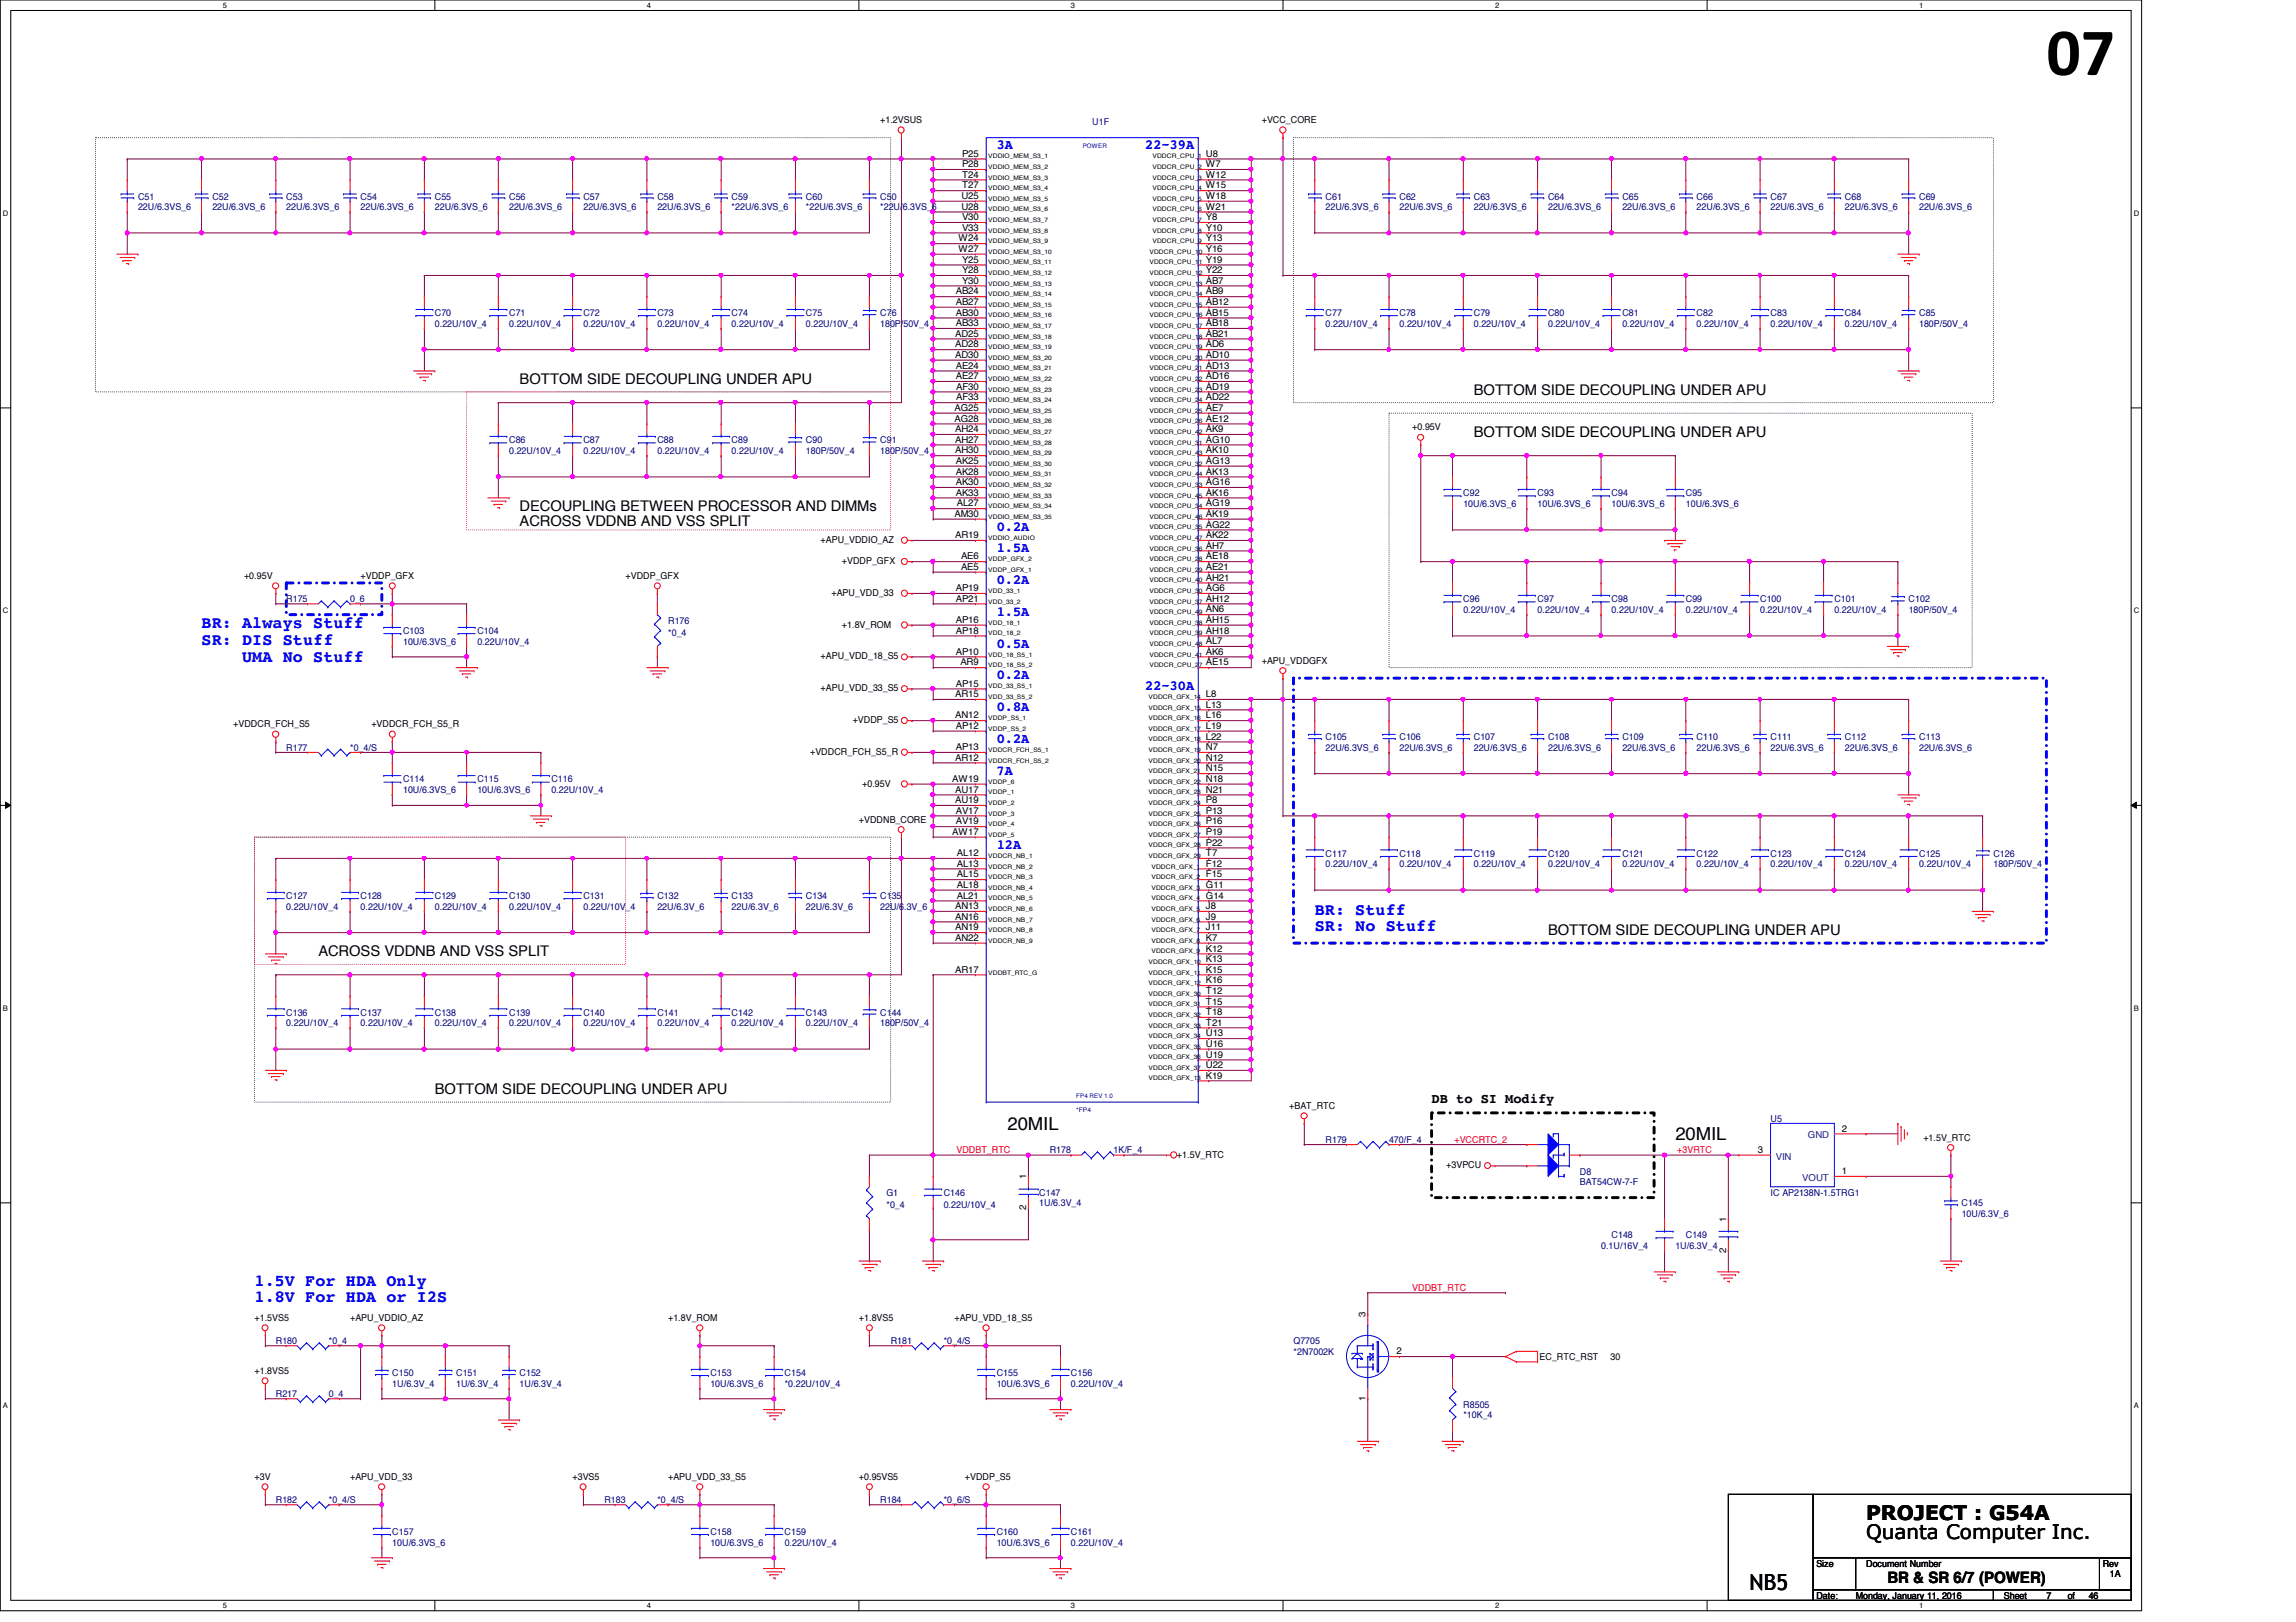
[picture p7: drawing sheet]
<svg xmlns="http://www.w3.org/2000/svg" width="297mm" height="210mm" viewBox="0 0 297 210" stroke-linecap="round" stroke-linejoin="round" font-family="sans-serif">
<defs><g id="words">
<text font-size="8.8" x="264.7" y="9.7">07</text>
<text font-size="2.9" x="226.4" y="205.8">NB5</text>
<g font-size="2.6">
<text x="241.4" y="196.6">PROJECT : G54A</text>
<text x="241.4" y="199.1">Quanta Computer Inc.</text>
</g>
<g font-size="2.3">
<text x="130.3" y="146.2">20MIL</text>
<text x="216.7" y="147.5">20MIL</text>
</g>
<g font-size="2.2" fill="#00f">
<text x="26.1" y="83.5">SR: DIS Stuff</text>
<text x="26.1" y="81.3">BR: Always Stuff</text>
<text x="31.3" y="85.6">UMA No Stuff</text>
<text x="170.1" y="118.4">BR: Stuff</text>
<text x="170.1" y="120.5">SR: No Stuff</text>
<text x="32.9" y="166.4">1.5V For HDA Only</text>
<text x="32.9" y="168.5">1.8V For HDA or I2S</text>
</g>
<text font-size="2" x="244.2" y="204.9">BR &amp; SR 6/7 (POWER)</text>
<g font-size="1.9">
<text x="67.2" y="49.7">BOTTOM SIDE DECOUPLING UNDER APU</text>
<text x="190.7" y="51.1">BOTTOM SIDE DECOUPLING UNDER APU</text>
<text x="190.7" y="56.6">BOTTOM SIDE DECOUPLING UNDER APU</text>
<text x="67.2" y="66.1">DECOUPLING BETWEEN PROCESSOR AND DIMMs</text>
<text x="67.2" y="68.1">ACROSS VDDNB AND VSS SPLIT</text>
<text x="41.2" y="123.7">ACROSS VDDNB AND VSS SPLIT</text>
<text x="200.3" y="121">BOTTOM SIDE DECOUPLING UNDER APU</text>
<text x="56.3" y="141.6">BOTTOM SIDE DECOUPLING UNDER APU</text>
</g>
<g font-size="1.8" fill="#00f">
<text x="128.9" y="19.3">3A</text>
<text x="148.2" y="19.3">22~39A</text>
<text x="128.9" y="68.7">0.2A</text>
<text x="128.9" y="71.5">1.5A</text>
<text x="128.9" y="75.6">0.2A</text>
<text x="128.9" y="83.8">0.5A</text>
<text x="128.9" y="79.7">1.5A</text>
<text x="128.9" y="87.9">0.2A</text>
<text x="148.2" y="89.3">22~30A</text>
<text x="128.9" y="92">0.8A</text>
<text x="128.9" y="96.1">0.2A</text>
<text x="128.9" y="100.2">7A</text>
<text x="128.9" y="109.9">12A</text>
</g>
<text font-size="1.8" x="185.2" y="142.8">DB to SI Modify</text>
<g font-size="1.2">
<text x="113.9" y="16">+1.2VSUS</text>
<text x="163.2" y="16">+VCC_CORE</text>
<text x="124.5" y="23">T24</text>
<text x="124.5" y="21.6">P28</text>
<text x="124.5" y="20.3">P25</text>
<text x="156" y="23">W12</text>
<text x="156" y="21.6">W7</text>
<text x="156" y="20.3">U8</text>
<text x="124.4" y="27.1">U28</text>
<text x="124.4" y="25.7">U25</text>
<text x="124.5" y="29.8">V33</text>
<text x="124.5" y="28.5">V30</text>
<text x="124.5" y="24.4">T27</text>
<text x="156" y="29.8">Y10</text>
<text x="156" y="28.5">Y8</text>
<text x="156" y="27.1">W21</text>
<text x="156" y="25.7">W18</text>
<text x="156" y="24.4">W15</text>
<text x="124" y="32.6">W27</text>
<text x="124" y="31.2">W24</text>
<text x="124.5" y="35.3">Y28</text>
<text x="124.5" y="34">Y25</text>
<text x="156" y="35.3">Y22</text>
<text x="156" y="34">Y19</text>
<text x="156" y="32.6">Y16</text>
<text x="156" y="31.2">Y13</text>
<text x="123.7" y="40.9">AB30</text>
<text x="123.7" y="39.5">AB27</text>
<text x="123.7" y="38.1">AB24</text>
<text x="124.5" y="36.7">Y30</text>
<text x="156" y="40.9">AB15</text>
<text x="156" y="39.5">AB12</text>
<text x="156" y="38.1">AB9</text>
<text x="156" y="36.7">AB7</text>
<text x="123.6" y="46.3">AD30</text>
<text x="123.6" y="45">AD28</text>
<text x="123.6" y="43.6">AD25</text>
<text x="123.7" y="47.7">AE24</text>
<text x="123.7" y="42.2">AB33</text>
<text x="156" y="47.7">AD13</text>
<text x="156" y="46.3">AD10</text>
<text x="156" y="45">AD6</text>
<text x="156" y="43.6">AB21</text>
<text x="156" y="42.2">AB18</text>
<text x="123.5" y="53.2">AG25</text>
<text x="123.7" y="49.1">AE27</text>
<text x="123.7" y="51.8">AF33</text>
<text x="123.7" y="50.4">AF30</text>
<text x="156" y="53.2">AE7</text>
<text x="156" y="51.8">AD22</text>
<text x="156" y="50.4">AD19</text>
<text x="156" y="49.1">AD16</text>
<text x="123.5" y="54.6">AG28</text>
<text x="123.6" y="58.7">AH30</text>
<text x="123.6" y="57.3">AH27</text>
<text x="123.6" y="55.9">AH24</text>
<text x="156" y="58.7">AK10</text>
<text x="156" y="57.3">AG10</text>
<text x="156" y="55.9">AK9</text>
<text x="156" y="54.6">AE12</text>
<text x="182.7" y="55.7">+0.95V</text>
<text x="123.7" y="64.1">AK33</text>
<text x="123.7" y="62.8">AK30</text>
<text x="123.7" y="61.4">AK28</text>
<text x="123.7" y="60">AK25</text>
<text x="123.8" y="65.5">AL27</text>
<text x="156" y="65.5">AG19</text>
<text x="156" y="64.1">AK16</text>
<text x="156" y="62.8">AG16</text>
<text x="156" y="61.4">AK13</text>
<text x="156" y="60">AG13</text>
<text x="106.2" y="70.3">+APU_VDDIO_AZ</text>
<text x="123.5" y="66.9">AM30</text>
<text x="123.6" y="69.6">AR19</text>
<text x="156" y="71">AH7</text>
<text x="156" y="69.6">AK22</text>
<text x="156" y="68.3">AG22</text>
<text x="156" y="66.9">AK19</text>
<text x="31.6" y="74.9">+0.95V</text>
<text x="46.6" y="74.9">+VDDP_GFX</text>
<text x="80.9" y="74.9">+VDDP_GFX</text>
<text x="107.6" y="77.1">+APU_VDD_33</text>
<text x="108.9" y="73">+VDDP_GFX</text>
<text x="123.7" y="77.9">AP21</text>
<text x="123.7" y="76.5">AP19</text>
<text x="124.3" y="73.7">AE5</text>
<text x="124.3" y="72.4">AE6</text>
<text x="156" y="77.9">AH12</text>
<text x="156" y="76.5">AG6</text>
<text x="156" y="75.1">AH21</text>
<text x="156" y="73.7">AE21</text>
<text x="156" y="72.4">AE18</text>
<text x="108.9" y="81.2">+1.8V_ROM</text>
<text x="123.7" y="82">AP18</text>
<text x="123.7" y="80.6">AP16</text>
<text x="156" y="83.4">AL7</text>
<text x="156" y="82">AH18</text>
<text x="156" y="80.6">AH15</text>
<text x="156" y="79.2">AN6</text>
<text x="106.2" y="85.3">+APU_VDD_18_S5</text>
<text x="106.2" y="89.5">+APU_VDD_33_S5</text>
<text x="123.7" y="88.9">AP15</text>
<text x="123.7" y="84.7">AP10</text>
<text x="124.2" y="86.1">AR9</text>
<text x="156" y="86.1">AE15</text>
<text x="156" y="84.7">AK6</text>
<text x="163.2" y="85.9">+APU_VDDGFX</text>
<text x="30.2" y="94.1">+VDDCR_FCH_S5</text>
<text x="48" y="94.1">+VDDCR_FCH_S5_R</text>
<text x="110.3" y="93.6">+VDDP_S5</text>
<text x="123.6" y="93">AN12</text>
<text x="123.6" y="90.2">AR15</text>
<text x="123.7" y="94.3">AP12</text>
<text x="156" y="95.7">L22</text>
<text x="156" y="94.3">L19</text>
<text x="156" y="93">L16</text>
<text x="156" y="91.6">L13</text>
<text x="156" y="90.2">L8</text>
<text x="104.8" y="97.7">+VDDCR_FCH_S5_R</text>
<text x="111.5" y="101.8">+0.95V</text>
<text x="123.2" y="101.2">AW19</text>
<text x="123.6" y="98.4">AR12</text>
<text x="123.7" y="97.1">AP13</text>
<text x="156" y="101.2">N18</text>
<text x="156" y="99.8">N15</text>
<text x="156" y="98.4">N12</text>
<text x="156" y="97.1">N7</text>
<text x="111.1" y="106.5">+VDDNB_CORE</text>
<text x="123.6" y="103.9">AU19</text>
<text x="123.6" y="102.6">AU17</text>
<text x="123.7" y="106.7">AV19</text>
<text x="123.7" y="105.3">AV17</text>
<text x="156" y="106.7">P16</text>
<text x="156" y="105.3">P13</text>
<text x="156" y="103.9">P8</text>
<text x="156" y="102.6">N21</text>
<text x="123.2" y="108">AW17</text>
<text x="123.8" y="113.5">AL15</text>
<text x="123.8" y="112.1">AL13</text>
<text x="123.8" y="110.8">AL12</text>
<text x="156" y="113.5">F15</text>
<text x="156" y="112.1">F12</text>
<text x="156" y="110.8">T7</text>
<text x="156" y="109.4">P22</text>
<text x="156" y="108">P19</text>
<text x="123.6" y="119">AN16</text>
<text x="123.6" y="117.6">AN13</text>
<text x="123.8" y="116.3">AL21</text>
<text x="123.8" y="114.9">AL18</text>
<text x="156" y="119">J9</text>
<text x="156" y="117.6">J8</text>
<text x="156" y="116.3">G14</text>
<text x="156" y="114.9">G11</text>
<text x="123.6" y="125.9">AR17</text>
<text x="123.6" y="121.8">AN22</text>
<text x="123.6" y="120.4">AN19</text>
<text x="156" y="125.9">K15</text>
<text x="156" y="124.5">K13</text>
<text x="156" y="123.1">K12</text>
<text x="156" y="121.8">K7</text>
<text x="156" y="120.4">J11</text>
<text x="156" y="131.4">T18</text>
<text x="156" y="130">T15</text>
<text x="156" y="128.6">T12</text>
<text x="156" y="127.3">K16</text>
<text x="156" y="136.9">U19</text>
<text x="156" y="135.5">U16</text>
<text x="156" y="134.1">U13</text>
<text x="156" y="132.7">T21</text>
<text x="156" y="139.6">K19</text>
<text x="156" y="138.2">U22</text>
<text x="166.8" y="143.5">+BAT_RTC</text>
<text x="152.3" y="149.8">+1.5V_RTC</text>
<text x="227.4" y="149.2">3</text>
<text x="238.3" y="146.4">2</text>
<text x="248.8" y="147.6">+1.5V_RTC</text>
<text x="132.8" y="152.6" transform="rotate(-90 132.8 152.6)">1</text>
<text x="187.1" y="151.2">+3VPCU</text>
<text x="238.3" y="151.9">1</text>
<text x="132.8" y="156.6" transform="rotate(-90 132.8 156.6)">2</text>
<text x="223.3" y="158.1" transform="rotate(-90 223.3 158.1)">1</text>
<text x="223.3" y="162.1" transform="rotate(-90 223.3 162.1)">2</text>
<text x="32.9" y="170.9">+1.5VS5</text>
<text x="45.3" y="170.9">+APU_VDDIO_AZ</text>
<text x="86.4" y="170.9">+1.8V_ROM</text>
<text x="111.1" y="170.9">+1.8VS5</text>
<text x="123.5" y="170.9">+APU_VDD_18_S5</text>
<text x="176.7" y="170.5" transform="rotate(-90 176.7 170.5)">3</text>
<text x="32.9" y="177.8">+1.8VS5</text>
<text x="180.7" y="175.3">2</text>
<text x="199.2" y="176">EC_RTC_RST</text>
<text x="208.4" y="176">30</text>
<text x="176.7" y="181.3" transform="rotate(-90 176.7 181.3)">1</text>
<text x="32.9" y="191.5">+3V</text>
<text x="45.3" y="191.5">+APU_VDD_33</text>
<text x="74.1" y="191.5">+3VS5</text>
<text x="86.4" y="191.5">+APU_VDD_33_S5</text>
<text x="111.1" y="191.5">+0.95VS5</text>
<text x="124.8" y="191.5">+VDDP_S5</text>
<text x="235" y="202.7">Size</text>
<text x="241.4" y="202.7">Document Number</text>
<text x="272" y="202.7">Rev</text>
<text x="235" y="206.9">Date:</text>
<text x="240.1" y="206.9">Monday, January 11, 2016</text>
<text x="259.3" y="206.9">Sheet</text>
<text x="264.8" y="206.9">7</text>
<text x="267.5" y="206.9">of</text>
<text x="270.2" y="206.9">46</text>
<text x="273" y="204.1">1A</text>
</g>
<g font-size="1.2" fill="#000080">
<text x="141.3" y="16.2">U1F</text>
<text x="17.9" y="25.8">C51</text>
<text x="17.9" y="27.2">22U/6.3VS_6</text>
<text x="27.5" y="25.8">C52</text>
<text x="27.5" y="27.2">22U/6.3VS_6</text>
<text x="37" y="25.8">C53</text>
<text x="37" y="27.2">22U/6.3VS_6</text>
<text x="46.6" y="25.8">C54</text>
<text x="46.6" y="27.2">22U/6.3VS_6</text>
<text x="56.3" y="25.8">C55</text>
<text x="56.3" y="27.2">22U/6.3VS_6</text>
<text x="65.9" y="25.8">C56</text>
<text x="65.9" y="27.2">22U/6.3VS_6</text>
<text x="75.5" y="25.8">C57</text>
<text x="75.5" y="27.2">22U/6.3VS_6</text>
<text x="85" y="25.8">C58</text>
<text x="85" y="27.2">22U/6.3VS_6</text>
<text x="94.7" y="25.8">C59</text>
<text x="94.7" y="27.2">*22U/6.3VS_6</text>
<text x="104.3" y="25.8">C60</text>
<text x="104.3" y="27.2">*22U/6.3VS_6</text>
<text x="113.9" y="25.8">C50</text>
<text x="113.9" y="27.2">*22U/6.3VS_6</text>
<text x="171.5" y="25.8">C61</text>
<text x="171.5" y="27.2">22U/6.3VS_6</text>
<text x="181.1" y="25.8">C62</text>
<text x="181.1" y="27.2">22U/6.3VS_6</text>
<text x="190.7" y="25.8">C63</text>
<text x="190.7" y="27.2">22U/6.3VS_6</text>
<text x="200.3" y="25.8">C64</text>
<text x="200.3" y="27.2">22U/6.3VS_6</text>
<text x="209.9" y="25.8">C65</text>
<text x="209.9" y="27.2">22U/6.3VS_6</text>
<text x="219.5" y="25.8">C66</text>
<text x="219.5" y="27.2">22U/6.3VS_6</text>
<text x="229.1" y="25.8">C67</text>
<text x="229.1" y="27.2">22U/6.3VS_6</text>
<text x="238.7" y="25.8">C68</text>
<text x="238.7" y="27.2">22U/6.3VS_6</text>
<text x="248.3" y="25.8">C69</text>
<text x="248.3" y="27.2">22U/6.3VS_6</text>
<text x="56.3" y="40.9">C70</text>
<text x="65.9" y="40.9">C71</text>
<text x="75.5" y="40.9">C72</text>
<text x="85" y="40.9">C73</text>
<text x="94.7" y="40.9">C74</text>
<text x="104.3" y="40.9">C75</text>
<text x="113.9" y="40.9">C76</text>
<text x="171.5" y="40.9">C77</text>
<text x="181.1" y="40.9">C78</text>
<text x="190.7" y="40.9">C79</text>
<text x="200.3" y="40.9">C80</text>
<text x="209.9" y="40.9">C81</text>
<text x="219.5" y="40.9">C82</text>
<text x="229.1" y="40.9">C83</text>
<text x="238.7" y="40.9">C84</text>
<text x="248.3" y="40.9">C85</text>
<text x="56.3" y="42.3">0.22U/10V_4</text>
<text x="65.9" y="42.3">0.22U/10V_4</text>
<text x="75.5" y="42.3">0.22U/10V_4</text>
<text x="85" y="42.3">0.22U/10V_4</text>
<text x="94.7" y="42.3">0.22U/10V_4</text>
<text x="104.3" y="42.3">0.22U/10V_4</text>
<text x="113.9" y="42.3">180P/50V_4</text>
<text x="171.5" y="42.3">0.22U/10V_4</text>
<text x="181.1" y="42.3">0.22U/10V_4</text>
<text x="190.7" y="42.3">0.22U/10V_4</text>
<text x="200.3" y="42.3">0.22U/10V_4</text>
<text x="209.9" y="42.3">0.22U/10V_4</text>
<text x="219.5" y="42.3">0.22U/10V_4</text>
<text x="229.1" y="42.3">0.22U/10V_4</text>
<text x="238.7" y="42.3">0.22U/10V_4</text>
<text x="248.3" y="42.3">180P/50V_4</text>
<text x="65.9" y="57.4">C86</text>
<text x="65.9" y="58.7">0.22U/10V_4</text>
<text x="75.5" y="57.4">C87</text>
<text x="75.5" y="58.7">0.22U/10V_4</text>
<text x="85" y="57.4">C88</text>
<text x="85" y="58.7">0.22U/10V_4</text>
<text x="94.7" y="57.4">C89</text>
<text x="94.7" y="58.7">0.22U/10V_4</text>
<text x="104.3" y="57.4">C90</text>
<text x="104.3" y="58.7">180P/50V_4</text>
<text x="113.9" y="57.4">C91</text>
<text x="113.9" y="58.7">180P/50V_4</text>
<text x="189.3" y="64.2">C92</text>
<text x="189.3" y="65.6">10U/6.3VS_6</text>
<text x="198.9" y="64.2">C93</text>
<text x="198.9" y="65.6">10U/6.3VS_6</text>
<text x="208.5" y="64.2">C94</text>
<text x="208.5" y="65.6">10U/6.3VS_6</text>
<text x="218.1" y="64.2">C95</text>
<text x="218.1" y="65.6">10U/6.3VS_6</text>
<text x="37" y="77.9">R175</text>
<text x="45.3" y="77.9">0_6</text>
<text x="189.3" y="77.9">C96</text>
<text x="198.9" y="77.9">C97</text>
<text x="208.5" y="77.9">C98</text>
<text x="218.1" y="77.9">C99</text>
<text x="227.7" y="77.9">C100</text>
<text x="237.3" y="77.9">C101</text>
<text x="246.9" y="77.9">C102</text>
<text x="52.2" y="82">C103</text>
<text x="52.2" y="83.4">10U/6.3VS_6</text>
<text x="61.8" y="82">C104</text>
<text x="61.8" y="83.4">0.22U/10V_4</text>
<text x="86.4" y="80.7">R176</text>
<text x="86.4" y="82.3">*0_4</text>
<text x="189.3" y="79.3">0.22U/10V_4</text>
<text x="198.9" y="79.3">0.22U/10V_4</text>
<text x="208.5" y="79.3">0.22U/10V_4</text>
<text x="218.1" y="79.3">0.22U/10V_4</text>
<text x="227.7" y="79.3">0.22U/10V_4</text>
<text x="237.3" y="79.3">0.22U/10V_4</text>
<text x="246.9" y="79.3">180P/50V_4</text>
<text x="171.5" y="95.8">C105</text>
<text x="181.1" y="95.8">C106</text>
<text x="190.7" y="95.8">C107</text>
<text x="200.3" y="95.8">C108</text>
<text x="209.9" y="95.8">C109</text>
<text x="219.5" y="95.8">C110</text>
<text x="229.1" y="95.8">C111</text>
<text x="238.7" y="95.8">C112</text>
<text x="248.3" y="95.8">C113</text>
<text x="37" y="97.2">R177</text>
<text x="45.3" y="97.2">*0_4/S</text>
<text x="52.2" y="101.3">C114</text>
<text x="61.8" y="101.3">C115</text>
<text x="71.3" y="101.3">C116</text>
<text x="171.5" y="97.2">22U/6.3VS_6</text>
<text x="181.1" y="97.2">22U/6.3VS_6</text>
<text x="190.7" y="97.2">22U/6.3VS_6</text>
<text x="200.3" y="97.2">22U/6.3VS_6</text>
<text x="209.9" y="97.2">22U/6.3VS_6</text>
<text x="219.5" y="97.2">22U/6.3VS_6</text>
<text x="229.1" y="97.2">22U/6.3VS_6</text>
<text x="238.7" y="97.2">22U/6.3VS_6</text>
<text x="248.3" y="97.2">22U/6.3VS_6</text>
<text x="52.2" y="102.6">10U/6.3VS_6</text>
<text x="61.8" y="102.6">10U/6.3VS_6</text>
<text x="71.3" y="102.6">0.22U/10V_4</text>
<text x="171.5" y="110.9">C117</text>
<text x="171.5" y="112.2">0.22U/10V_4</text>
<text x="181.1" y="110.9">C118</text>
<text x="181.1" y="112.2">0.22U/10V_4</text>
<text x="190.7" y="110.9">C119</text>
<text x="190.7" y="112.2">0.22U/10V_4</text>
<text x="200.3" y="110.9">C120</text>
<text x="200.3" y="112.2">0.22U/10V_4</text>
<text x="209.9" y="110.9">C121</text>
<text x="209.9" y="112.2">0.22U/10V_4</text>
<text x="219.5" y="110.9">C122</text>
<text x="219.5" y="112.2">0.22U/10V_4</text>
<text x="229.1" y="110.9">C123</text>
<text x="229.1" y="112.2">0.22U/10V_4</text>
<text x="238.7" y="110.9">C124</text>
<text x="238.7" y="112.2">0.22U/10V_4</text>
<text x="248.3" y="110.9">C125</text>
<text x="248.3" y="112.2">0.22U/10V_4</text>
<text x="257.9" y="110.9">C126</text>
<text x="257.9" y="112.2">180P/50V_4</text>
<text x="37" y="116.3">C127</text>
<text x="37" y="117.7">0.22U/10V_4</text>
<text x="46.6" y="116.3">C128</text>
<text x="46.6" y="117.7">0.22U/10V_4</text>
<text x="56.3" y="116.3">C129</text>
<text x="56.3" y="117.7">0.22U/10V_4</text>
<text x="65.9" y="116.3">C130</text>
<text x="65.9" y="117.7">0.22U/10V_4</text>
<text x="75.5" y="116.3">C131</text>
<text x="75.5" y="117.7">0.22U/10V_4</text>
<text x="85" y="116.3">C132</text>
<text x="85" y="117.7">22U/6.3V_6</text>
<text x="94.7" y="116.3">C133</text>
<text x="94.7" y="117.7">22U/6.3V_6</text>
<text x="104.3" y="116.3">C134</text>
<text x="104.3" y="117.7">22U/6.3V_6</text>
<text x="113.9" y="116.3">C135</text>
<text x="113.9" y="117.7">22U/6.3V_6</text>
<text x="37" y="131.4">C136</text>
<text x="46.6" y="131.4">C137</text>
<text x="56.3" y="131.4">C138</text>
<text x="65.9" y="131.4">C139</text>
<text x="75.5" y="131.4">C140</text>
<text x="85" y="131.4">C141</text>
<text x="94.7" y="131.4">C142</text>
<text x="104.3" y="131.4">C143</text>
<text x="113.9" y="131.4">C144</text>
<text x="37" y="132.8">0.22U/10V_4</text>
<text x="46.6" y="132.8">0.22U/10V_4</text>
<text x="56.3" y="132.8">0.22U/10V_4</text>
<text x="65.9" y="132.8">0.22U/10V_4</text>
<text x="75.5" y="132.8">0.22U/10V_4</text>
<text x="85" y="132.8">0.22U/10V_4</text>
<text x="94.7" y="132.8">0.22U/10V_4</text>
<text x="104.3" y="132.8">0.22U/10V_4</text>
<text x="113.9" y="132.8">180P/50V_4</text>
<text x="135.8" y="149.3">R178</text>
<text x="144.1" y="149.3">1K/F_4</text>
<text x="171.5" y="147.9">R179</text>
<text x="179.7" y="147.9">470/F_4</text>
<text x="229.1" y="145.2">U5</text>
<text x="114.7" y="154.7">G1</text>
<text x="122.1" y="154.7">C146</text>
<text x="134.4" y="154.7">C147</text>
<text x="204.4" y="152">D8</text>
<text x="204.4" y="153.4">BAT54CW-7-F</text>
<text x="229.1" y="154.7">IC AP2138N-1.5TRG1</text>
<text x="114.7" y="156.4">*0_4</text>
<text x="122.1" y="156.4">0.22U/10V_4</text>
<text x="134.5" y="156.1">1U/6.3V_4</text>
<text x="207.1" y="161.6">0.1U/16V_4</text>
<text x="208.5" y="160.2">C148</text>
<text x="216.7" y="161.6">1U/6.3V_4</text>
<text x="218.1" y="160.2">C149</text>
<text x="253.8" y="156.1">C145</text>
<text x="253.8" y="157.5">10U/6.3V_6</text>
<text x="35.7" y="173.9">R180</text>
<text x="42.5" y="173.9">*0_4</text>
<text x="115.2" y="173.9">R181</text>
<text x="122.1" y="173.9">*0_4/S</text>
<text x="167.3" y="173.9">Q7705</text>
<text x="50.8" y="178.1">C150</text>
<text x="50.8" y="179.5">1U/6.3V_4</text>
<text x="59" y="178.1">C151</text>
<text x="59" y="179.5">1U/6.3V_4</text>
<text x="67.2" y="178.1">C152</text>
<text x="67.2" y="179.5">1U/6.3V_4</text>
<text x="91.9" y="178.1">C153</text>
<text x="91.9" y="179.5">10U/6.3VS_6</text>
<text x="101.5" y="178.1">C154</text>
<text x="101.5" y="179.5">*0.22U/10V_4</text>
<text x="128.9" y="178.1">C155</text>
<text x="128.9" y="179.5">10U/6.3VS_6</text>
<text x="138.6" y="178.1">C156</text>
<text x="138.6" y="179.5">0.22U/10V_4</text>
<text x="167.3" y="175.3">*2N7002K</text>
<text x="35.7" y="180.8">R217</text>
<text x="42.5" y="180.8">0_4</text>
<text x="189.3" y="182.2">R8505</text>
<text x="189.3" y="183.6">*10K_4</text>
<text x="35.7" y="194.5">R182</text>
<text x="42.5" y="194.5">*0_4/S</text>
<text x="78.2" y="194.5">R183</text>
<text x="85" y="194.5">*0_4/S</text>
<text x="113.9" y="194.5">R184</text>
<text x="122.1" y="194.5">*0_6/S</text>
<text x="50.8" y="198.6">C157</text>
<text x="50.8" y="200">10U/6.3VS_6</text>
<text x="91.9" y="198.6">C158</text>
<text x="91.9" y="200">10U/6.3VS_6</text>
<text x="101.5" y="198.6">C159</text>
<text x="101.5" y="200">0.22U/10V_4</text>
<text x="128.9" y="198.6">C160</text>
<text x="128.9" y="200">10U/6.3VS_6</text>
<text x="138.6" y="198.6">C161</text>
<text x="138.6" y="200">0.22U/10V_4</text>
</g>
<g font-size="1.2" fill="#f00">
<text x="123.7" y="149.2">VDDBT_RTC</text>
<text x="188.2" y="147.9">+VCCRTC_2</text>
<text x="217" y="149.2">+3VRTC</text>
<text x="182.7" y="167">VDDBT_RTC</text>
</g>
<g font-size="1.2" fill="#004080">
<text x="233.9" y="147.3">GND</text>
<text x="229.7" y="150.1">VIN</text>
<text x="233.2" y="152.8">VOUT</text>
</g>
<g font-size="1">
<text x="28.8" y="1">5</text>
<text x="83.7" y="1">4</text>
<text x="138.6" y="1">3</text>
<text x="193.4" y="1">2</text>
<text x="248.3" y="1">1</text>
<text x=".4" y="27.9">D</text>
<text x="276.1" y="27.9">D</text>
<text x=".4" y="79.4">C</text>
<text x="276.1" y="79.4">C</text>
<text x=".4" y="130.8">B</text>
<text x="276.1" y="130.8">B</text>
<text x=".4" y="182.2">A</text>
<text x="276.1" y="182.2">A</text>
<text x="28.8" y="208.1">5</text>
<text x="83.7" y="208.1">4</text>
<text x="138.6" y="208.1">3</text>
<text x="193.4" y="208.1">2</text>
<text x="248.3" y="208.1">1</text>
</g>
<g font-size=".8">
<text x="127.8" y="23.2">VDDIO_MEM_S3_3</text>
<text x="127.8" y="21.9">VDDIO_MEM_S3_2</text>
<text x="127.8" y="20.5">VDDIO_MEM_S3_1</text>
<text x="149.1" y="23.2">VDDCR_CPU_3</text>
<text x="149.1" y="21.9">VDDCR_CPU_2</text>
<text x="149.1" y="20.5">VDDCR_CPU_1</text>
<text x="127.8" y="28.7">VDDIO_MEM_S3_7</text>
<text x="127.8" y="27.3">VDDIO_MEM_S3_6</text>
<text x="127.8" y="26">VDDIO_MEM_S3_5</text>
<text x="127.8" y="24.6">VDDIO_MEM_S3_4</text>
<text x="149.1" y="28.7">VDDCR_CPU_7</text>
<text x="149.1" y="27.3">VDDCR_CPU_6</text>
<text x="149.1" y="26">VDDCR_CPU_5</text>
<text x="149.1" y="24.6">VDDCR_CPU_4</text>
<text x="127.8" y="35.6">VDDIO_MEM_S3_12</text>
<text x="127.8" y="34.2">VDDIO_MEM_S3_11</text>
<text x="127.8" y="32.9">VDDIO_MEM_S3_10</text>
<text x="127.8" y="31.5">VDDIO_MEM_S3_9</text>
<text x="127.8" y="30.1">VDDIO_MEM_S3_8</text>
<text x="148.7" y="35.6">VDDCR_CPU_12</text>
<text x="148.7" y="34.2">VDDCR_CPU_11</text>
<text x="148.7" y="32.9">VDDCR_CPU_10</text>
<text x="149.1" y="31.5">VDDCR_CPU_9</text>
<text x="149.1" y="30.1">VDDCR_CPU_8</text>
<text x="127.8" y="41.1">VDDIO_MEM_S3_16</text>
<text x="127.8" y="39.7">VDDIO_MEM_S3_15</text>
<text x="127.8" y="38.3">VDDIO_MEM_S3_14</text>
<text x="127.8" y="37">VDDIO_MEM_S3_13</text>
<text x="148.7" y="41.1">VDDCR_CPU_16</text>
<text x="148.7" y="39.7">VDDCR_CPU_15</text>
<text x="148.7" y="38.3">VDDCR_CPU_14</text>
<text x="148.7" y="37">VDDCR_CPU_13</text>
<text x="127.8" y="47.9">VDDIO_MEM_S3_21</text>
<text x="127.8" y="46.6">VDDIO_MEM_S3_20</text>
<text x="127.8" y="45.2">VDDIO_MEM_S3_19</text>
<text x="127.8" y="43.8">VDDIO_MEM_S3_18</text>
<text x="127.8" y="42.5">VDDIO_MEM_S3_17</text>
<text x="148.7" y="47.9">VDDCR_CPU_21</text>
<text x="148.7" y="46.6">VDDCR_CPU_20</text>
<text x="148.7" y="45.2">VDDCR_CPU_19</text>
<text x="148.7" y="43.8">VDDCR_CPU_18</text>
<text x="148.7" y="42.5">VDDCR_CPU_17</text>
<text x="127.8" y="53.4">VDDIO_MEM_S3_25</text>
<text x="127.8" y="52">VDDIO_MEM_S3_24</text>
<text x="127.8" y="50.7">VDDIO_MEM_S3_23</text>
<text x="127.8" y="49.3">VDDIO_MEM_S3_22</text>
<text x="148.7" y="53.4">VDDCR_CPU_25</text>
<text x="148.7" y="52">VDDCR_CPU_24</text>
<text x="148.7" y="50.7">VDDCR_CPU_23</text>
<text x="148.7" y="49.3">VDDCR_CPU_22</text>
<text x="127.8" y="58.9">VDDIO_MEM_S3_29</text>
<text x="127.8" y="57.5">VDDIO_MEM_S3_28</text>
<text x="127.8" y="56.2">VDDIO_MEM_S3_27</text>
<text x="127.8" y="54.8">VDDIO_MEM_S3_26</text>
<text x="148.7" y="58.9">VDDCR_CPU_43</text>
<text x="148.7" y="57.5">VDDCR_CPU_31</text>
<text x="148.7" y="56.2">VDDCR_CPU_42</text>
<text x="148.7" y="54.8">VDDCR_CPU_26</text>
<text x="127.8" y="65.7">VDDIO_MEM_S3_34</text>
<text x="127.8" y="64.4">VDDIO_MEM_S3_33</text>
<text x="127.8" y="63">VDDIO_MEM_S3_32</text>
<text x="127.8" y="61.6">VDDIO_MEM_S3_31</text>
<text x="127.8" y="60.3">VDDIO_MEM_S3_30</text>
<text x="148.7" y="65.7">VDDCR_CPU_34</text>
<text x="148.7" y="64.4">VDDCR_CPU_45</text>
<text x="148.7" y="63">VDDCR_CPU_33</text>
<text x="148.7" y="61.6">VDDCR_CPU_44</text>
<text x="148.7" y="60.3">VDDCR_CPU_32</text>
<text x="127.8" y="69.9">VDDIO_AUDIO</text>
<text x="127.8" y="67.1">VDDIO_MEM_S3_35</text>
<text x="148.7" y="71.2">VDDCR_CPU_36</text>
<text x="148.7" y="69.9">VDDCR_CPU_47</text>
<text x="148.7" y="68.5">VDDCR_CPU_35</text>
<text x="148.7" y="67.1">VDDCR_CPU_46</text>
<text x="127.8" y="76.8">VDD_33_1</text>
<text x="127.8" y="74">VDDP_GFX_1</text>
<text x="127.8" y="72.6">VDDP_GFX_2</text>
<text x="148.7" y="76.8">VDDCR_CPU_30</text>
<text x="148.7" y="75.4">VDDCR_CPU_40</text>
<text x="148.7" y="74">VDDCR_CPU_29</text>
<text x="148.7" y="72.6">VDDCR_CPU_28</text>
<text x="127.8" y="82.2">VDD_18_2</text>
<text x="127.8" y="80.9">VDD_18_1</text>
<text x="127.8" y="78.1">VDD_33_2</text>
<text x="148.7" y="83.6">VDDCR_CPU_48</text>
<text x="148.7" y="82.2">VDDCR_CPU_39</text>
<text x="148.7" y="80.9">VDDCR_CPU_38</text>
<text x="148.7" y="79.5">VDDCR_CPU_49</text>
<text x="148.7" y="78.1">VDDCR_CPU_37</text>
<text x="127.8" y="89.1">VDD_33_S5_1</text>
<text x="127.8" y="86.3">VDD_18_S5_2</text>
<text x="127.8" y="85">VDD_18_S5_1</text>
<text x="148.7" y="86.3">VDDCR_CPU_27</text>
<text x="148.7" y="85">VDDCR_CPU_41</text>
<text x="127.8" y="94.6">VDDP_S5_2</text>
<text x="127.8" y="93.2">VDDP_S5_1</text>
<text x="127.8" y="90.5">VDD_33_S5_2</text>
<text x="148.6" y="95.9">VDDCR_GFX_18</text>
<text x="148.6" y="94.6">VDDCR_GFX_17</text>
<text x="148.6" y="93.2">VDDCR_GFX_16</text>
<text x="148.6" y="91.8">VDDCR_GFX_15</text>
<text x="148.6" y="90.5">VDDCR_GFX_14</text>
<text x="127.8" y="101.4">VDDP_6</text>
<text x="127.8" y="98.7">VDDCR_FCH_S5_2</text>
<text x="127.8" y="97.3">VDDCR_FCH_S5_1</text>
<text x="148.6" y="101.4">VDDCR_GFX_22</text>
<text x="148.6" y="100">VDDCR_GFX_21</text>
<text x="148.6" y="98.7">VDDCR_GFX_20</text>
<text x="148.6" y="97.3">VDDCR_GFX_19</text>
<text x="127.8" y="106.9">VDDP_4</text>
<text x="127.8" y="105.5">VDDP_3</text>
<text x="127.8" y="104.2">VDDP_2</text>
<text x="127.8" y="102.8">VDDP_1</text>
<text x="148.6" y="106.9">VDDCR_GFX_26</text>
<text x="148.6" y="105.5">VDDCR_GFX_25</text>
<text x="148.6" y="104.2">VDDCR_GFX_24</text>
<text x="148.6" y="102.8">VDDCR_GFX_23</text>
<text x="127.8" y="113.7">VDDCR_NB_3</text>
<text x="127.8" y="112.4">VDDCR_NB_2</text>
<text x="127.8" y="111">VDDCR_NB_1</text>
<text x="127.8" y="108.3">VDDP_5</text>
<text x="148.6" y="111">VDDCR_GFX_29</text>
<text x="148.6" y="109.6">VDDCR_GFX_28</text>
<text x="148.6" y="108.3">VDDCR_GFX_27</text>
<text x="149" y="113.7">VDDCR_GFX_2</text>
<text x="149" y="112.4">VDDCR_GFX_1</text>
<text x="127.8" y="119.3">VDDCR_NB_7</text>
<text x="127.8" y="117.9">VDDCR_NB_6</text>
<text x="127.8" y="116.5">VDDCR_NB_5</text>
<text x="127.8" y="115.1">VDDCR_NB_4</text>
<text x="149" y="119.3">VDDCR_GFX_6</text>
<text x="149" y="117.9">VDDCR_GFX_5</text>
<text x="149" y="116.5">VDDCR_GFX_4</text>
<text x="149" y="115.1">VDDCR_GFX_3</text>
<text x="127.8" y="122">VDDCR_NB_9</text>
<text x="127.8" y="120.6">VDDCR_NB_8</text>
<text x="148.6" y="124.8">VDDCR_GFX_10</text>
<text x="149" y="123.4">VDDCR_GFX_9</text>
<text x="149" y="122">VDDCR_GFX_8</text>
<text x="149" y="120.6">VDDCR_GFX_7</text>
<text x="127.8" y="126.1">VDDBT_RTC_G</text>
<text x="148.6" y="131.6">VDDCR_GFX_32</text>
<text x="148.6" y="130.2">VDDCR_GFX_31</text>
<text x="148.6" y="128.9">VDDCR_GFX_30</text>
<text x="148.6" y="127.5">VDDCR_GFX_12</text>
<text x="148.6" y="126.1">VDDCR_GFX_11</text>
<text x="148.6" y="137.1">VDDCR_GFX_36</text>
<text x="148.6" y="135.7">VDDCR_GFX_35</text>
<text x="148.6" y="134.3">VDDCR_GFX_34</text>
<text x="148.6" y="133">VDDCR_GFX_33</text>
<text x="148.6" y="139.8">VDDCR_GFX_13</text>
<text x="148.6" y="138.5">VDDCR_GFX_37</text>
</g>
<g font-size=".8" fill="#00f">
<text x="140.1" y="19.1">POWER</text>
<text x="139.2" y="142.2">FP4 REV 1.0</text>
</g>
<text font-size=".8" fill="#000080" x="139.2" y="143.9">*FP4</text>
</g></defs>
<path d="M0 0h277.1v208.4h-277.1zM1.4 1.4h274.3v205.7h-274.3z" fill="none" stroke="#000" stroke-width=".13"/>
<g fill="#fff">
<path d="M28.8 .1h.6v1.1h-.6z"/>
<path d="M28.8 207.2h.6v1.1h-.6z"/>
</g>
<path d="M56.3 0v1.4M56.3 207.1v1.3" fill="none" stroke="#000" stroke-width=".13"/>
<g fill="#fff">
<path d="M83.7 .1h.5v1.1h-.5z"/>
<path d="M83.7 207.2h.5v1.1h-.5z"/>
</g>
<path d="M111.1 0v1.4M111.1 207.1v1.3" fill="none" stroke="#000" stroke-width=".13"/>
<g fill="#fff">
<path d="M138.6 .1h.5v1.1h-.5z"/>
<path d="M138.6 207.2h.5v1.1h-.5z"/>
</g>
<path d="M166 0v1.4M166 207.1v1.3" fill="none" stroke="#000" stroke-width=".13"/>
<g fill="#fff">
<path d="M193.4 .1h.6v1.1h-.6z"/>
<path d="M193.4 207.2h.6v1.1h-.6z"/>
</g>
<path d="M220.8 0v1.4M220.8 207.1v1.3" fill="none" stroke="#000" stroke-width=".13"/>
<g fill="#fff">
<path d="M248.3 .1h.5v1.1h-.5z"/>
<path d="M248.3 207.2h.5v1.1h-.5z"/>
<path d="M.4 27.1h.7v1.1h-.7z"/>
<path d="M276.1 27.1h.7v1.1h-.7z"/>
<path d="M.4 78.5h.7v1.1h-.7z"/>
<path d="M276.1 78.5h.7v1.1h-.7z"/>
</g>
<path d="M0 52.8h1.4M275.7 52.8h1.4" fill="none" stroke="#000" stroke-width=".13"/>
<g fill="#fff">
<path d="M.4 129.9h.6v1.1h-.6z"/>
<path d="M276.1 129.9h.6v1.1h-.6z"/>
</g>
<path d="M0 104.2h1.4M.7 103.8l.7 .4-.7 .4zM275.7 104.2h1.4M275.7 104.2l.7-.4v.8z" fill="none" stroke="#000" stroke-width=".13"/>
<path d="M.7 103.8l.7 .4-.7 .4zM275.7 104.2l.7-.4v.8z" fill="#000"/>
<g fill="#fff">
<path d="M.4 181.4h.6v1.1h-.6z"/>
<path d="M276.1 181.4h.6v1.1h-.6z"/>
</g>
<path d="M0 155.7h1.4M275.7 155.7h1.4" fill="none" stroke="#000" stroke-width=".13"/>
<path d="M12.4 17.8h102.8v32.9h-102.8zM167.3 17.8h90.6v34.3h-90.6zM179.7 53.5h75.4v32.9h-75.4zM32.9 108.3h82.3v34.3h-82.3z" fill="none" stroke="#000" stroke-width=".13" stroke-dasharray="0 .3"/>
<path d="M60.4 50.7h54.8v17.9h-54.8zM32.9 108.3h48v16.5h-48z" fill="none" stroke="#f00" stroke-width=".13" stroke-dasharray="0 .3"/>
<path d="M37 75.4h12.4v4.1h-12.4zM167.3 87.8h97.4v34.2h-97.4z" fill="none" stroke="#00f" stroke-width=".38" stroke-dasharray=".8 .8 0 .8"/>
<path d="M185.2 144h28.8v11h-28.8z" fill="none" stroke="#000" stroke-width=".38" stroke-dasharray=".8 .8 0 .8"/>
<path d="M34.3 194.7h2.7M34.3 193.4h.1M34.3 194.7h.1M34.3 193.4v1.3M43.9 194.7h5.5M43.9 194.7h.1M49.4 194.7h.1M49.4 194.7v1.4M49.4 200.2h.1M49.4 200.2v1.4" fill="none" stroke="#800040" stroke-width=".13"/>
<path d="M49.2 194.5h.2l.2 .1-.1 .3-.1 .1-.2-.1z" fill-rule="evenodd" fill="#f0f"/>
<path d="M49.2 194.5h.2l.2 .1-.1 .3-.1 .1-.2-.1z" fill="none" stroke="#f0f" stroke-width=".13"/>
<path d="M49.4 174.2h8.2M49.4 174.2h.1M49.4 174.2v1.4M65.9 179.7h.1M65.9 179.7v1.3M49.4 193.4h.1M49.4 193.4v1.3" fill="none" stroke="#800040" stroke-width=".13"/>
<circle cx="57.6" cy="174.2" r=".26" fill="#f0f"/>
<circle cx="57.6" cy="174.2" r=".26" fill="none" stroke="#f0f" stroke-width=".13"/>
<path d="M49.2 174l.2-.1 .2 .1-.1 .3-.1 .1-.2-.1z" fill-rule="evenodd" fill="#f0f"/>
<path d="M49.2 174l.2-.1 .2 .1-.1 .3-.1 .1-.2-.1z" fill="none" stroke="#f0f" stroke-width=".13"/>
<path d="M34.3 174.2h2.7M34.3 172.8h.1M34.3 174.2h.1M34.3 172.8v1.4M43.9 174.2h2.7M46.6 174.2h.1M49.4 172.8h.1M49.4 172.8v1.4M49.4 181h8.2M49.4 181h.1" fill="none" stroke="#800040" stroke-width=".13"/>
<circle cx="57.6" cy="181" r=".26" fill="#f0f"/>
<circle cx="57.6" cy="181" r=".26" fill="none" stroke="#f0f" stroke-width=".13"/>
<path d="M198.9 30.1h9.6M198.9 30.1h.1M161.9 52.1h.1M161.9 52.1v1.4M57.6 174.2h.1M57.6 174.2v1.4M57.6 174.2h8.3M65.9 174.2h.1M65.9 174.2v1.4M57.6 181h.1M57.6 181h8.3" fill="none" stroke="#800040" stroke-width=".13"/>
<circle cx="161.8" cy="53.5" r=".26" fill="#f0f"/>
<circle cx="161.8" cy="53.5" r=".26" fill="none" stroke="#f0f" stroke-width=".13"/>
<circle cx="161.8" cy="52.1" r=".26" fill="#f0f"/>
<circle cx="161.8" cy="52.1" r=".26" fill="none" stroke="#f0f" stroke-width=".13"/>
<path d="M156.4 45.3h.1M156.4 45.3h5.5" fill="none" stroke="#800040" stroke-width=".13"/>
<circle cx="161.8" cy="45.2" r=".26" fill="#f0f"/>
<circle cx="161.8" cy="45.2" r=".26" fill="none" stroke="#f0f" stroke-width=".13"/>
<path d="M156.4 46.6h.1M161.9 45.3h.1M161.9 45.3v1.3h-5.5" fill="none" stroke="#800040" stroke-width=".13"/>
<circle cx="161.8" cy="46.6" r=".26" fill="#f0f"/>
<circle cx="161.8" cy="46.6" r=".26" fill="none" stroke="#f0f" stroke-width=".13"/>
<path d="M156.4 48h.1M161.9 46.6h.1M161.9 46.6v1.4h-5.5" fill="none" stroke="#800040" stroke-width=".13"/>
<circle cx="161.8" cy="48" r=".26" fill="#f0f"/>
<circle cx="161.8" cy="48" r=".26" fill="none" stroke="#f0f" stroke-width=".13"/>
<path d="M156.4 49.4h.1M156.4 49.4h5.5" fill="none" stroke="#800040" stroke-width=".13"/>
<circle cx="161.8" cy="49.3" r=".25" fill="#f0f"/>
<circle cx="161.8" cy="49.3" r=".25" fill="none" stroke="#f0f" stroke-width=".13"/>
<path d="M156.4 50.7h.1M161.9 49.4h.1M161.9 49.4v1.3h-5.5" fill="none" stroke="#800040" stroke-width=".13"/>
<circle cx="161.8" cy="50.7" r=".26" fill="#f0f"/>
<circle cx="161.8" cy="50.7" r=".26" fill="none" stroke="#f0f" stroke-width=".13"/>
<path d="M156.4 20.6h.1M156.4 20.6h5.5M161.9 43.9h.1M161.9 48h.1M161.9 43.9v1.4M161.9 48v1.4" fill="none" stroke="#800040" stroke-width=".13"/>
<circle cx="161.8" cy="20.5" r=".26" fill="#f0f"/>
<circle cx="161.8" cy="20.5" r=".26" fill="none" stroke="#f0f" stroke-width=".13"/>
<path d="M156.4 21.9h.1M161.9 20.6h.1M161.9 20.6v1.3h-5.5" fill="none" stroke="#800040" stroke-width=".13"/>
<circle cx="161.8" cy="21.9" r=".25" fill="#f0f"/>
<circle cx="161.8" cy="21.9" r=".25" fill="none" stroke="#f0f" stroke-width=".13"/>
<path d="M156.4 23.3h.1M161.9 21.9h.1M161.9 21.9v1.4h-5.5" fill="none" stroke="#800040" stroke-width=".13"/>
<circle cx="161.8" cy="23.3" r=".26" fill="#f0f"/>
<circle cx="161.8" cy="23.3" r=".26" fill="none" stroke="#f0f" stroke-width=".13"/>
<path d="M156.4 24.7h.1M161.9 23.3h.1M161.9 23.3v1.4h-5.5" fill="none" stroke="#800040" stroke-width=".13"/>
<circle cx="161.8" cy="24.6" r=".26" fill="#f0f"/>
<circle cx="161.8" cy="24.6" r=".26" fill="none" stroke="#f0f" stroke-width=".13"/>
<path d="M156.4 26h.1M156.4 26h5.5M161.9 24.7h.1M161.9 26h.1M161.9 24.7v2.7" fill="none" stroke="#800040" stroke-width=".13"/>
<circle cx="161.8" cy="27.4" r=".26" fill="#f0f"/>
<circle cx="161.8" cy="27.4" r=".26" fill="none" stroke="#f0f" stroke-width=".13"/>
<circle cx="161.8" cy="26" r=".26" fill="#f0f"/>
<circle cx="161.8" cy="26" r=".26" fill="none" stroke="#f0f" stroke-width=".13"/>
<path d="M156.4 27.4h.1M156.4 28.8h.1M156.4 27.4h5.5M161.9 27.4h.1M161.9 27.4v1.4h-5.5" fill="none" stroke="#800040" stroke-width=".13"/>
<circle cx="161.8" cy="28.8" r=".25" fill="#f0f"/>
<circle cx="161.8" cy="28.8" r=".25" fill="none" stroke="#f0f" stroke-width=".13"/>
<path d="M156.4 30.1h.1M161.9 28.8h.1M161.9 28.8v1.3h-5.5" fill="none" stroke="#800040" stroke-width=".13"/>
<circle cx="161.8" cy="30.1" r=".26" fill="#f0f"/>
<circle cx="161.8" cy="30.1" r=".26" fill="none" stroke="#f0f" stroke-width=".13"/>
<path d="M156.4 31.5h.1M161.9 30.1h.1M161.9 30.1v1.4h-5.5" fill="none" stroke="#800040" stroke-width=".13"/>
<circle cx="161.8" cy="31.5" r=".26" fill="#f0f"/>
<circle cx="161.8" cy="31.5" r=".26" fill="none" stroke="#f0f" stroke-width=".13"/>
<path d="M156.4 32.9h.1M161.9 31.5h.1M161.9 31.5v1.4h-5.5" fill="none" stroke="#800040" stroke-width=".13"/>
<circle cx="161.8" cy="32.9" r=".26" fill="#f0f"/>
<circle cx="161.8" cy="32.9" r=".26" fill="none" stroke="#f0f" stroke-width=".13"/>
<path d="M156.4 34.3h.1M161.9 32.9h.1M161.9 32.9v1.4h-5.5" fill="none" stroke="#800040" stroke-width=".13"/>
<circle cx="161.8" cy="34.2" r=".26" fill="#f0f"/>
<circle cx="161.8" cy="34.2" r=".26" fill="none" stroke="#f0f" stroke-width=".13"/>
<path d="M156.4 35.6h.1M161.9 34.3h.1M161.9 34.3v1.3h-5.5" fill="none" stroke="#800040" stroke-width=".13"/>
<circle cx="161.8" cy="35.6" r=".25" fill="#f0f"/>
<circle cx="161.8" cy="35.6" r=".25" fill="none" stroke="#f0f" stroke-width=".13"/>
<path d="M156.4 37h.1M161.9 35.6h.1M161.9 35.6v1.4h-5.5" fill="none" stroke="#800040" stroke-width=".13"/>
<circle cx="161.8" cy="37" r=".26" fill="#f0f"/>
<circle cx="161.8" cy="37" r=".26" fill="none" stroke="#f0f" stroke-width=".13"/>
<path d="M156.4 38.4h.1M161.9 37h.1M161.9 37v1.4h-5.5" fill="none" stroke="#800040" stroke-width=".13"/>
<circle cx="161.8" cy="38.4" r=".26" fill="#f0f"/>
<circle cx="161.8" cy="38.4" r=".26" fill="none" stroke="#f0f" stroke-width=".13"/>
<path d="M156.4 39.8h.1M161.9 38.4h.1M161.9 38.4v1.4h-5.5" fill="none" stroke="#800040" stroke-width=".13"/>
<circle cx="161.8" cy="39.8" r=".26" fill="#f0f"/>
<circle cx="161.8" cy="39.8" r=".26" fill="none" stroke="#f0f" stroke-width=".13"/>
<path d="M161.9 39.8h.1M161.9 39.8v1.3" fill="none" stroke="#800040" stroke-width=".13"/>
<circle cx="161.8" cy="41.1" r=".26" fill="#f0f"/>
<circle cx="161.8" cy="41.1" r=".26" fill="none" stroke="#f0f" stroke-width=".13"/>
<path d="M156.4 41.1h.1M156.4 42.5h.1M156.4 41.1h5.5M161.9 41.1h.1M161.9 41.1v1.4h-5.5" fill="none" stroke="#800040" stroke-width=".13"/>
<circle cx="161.8" cy="42.5" r=".25" fill="#f0f"/>
<circle cx="161.8" cy="42.5" r=".25" fill="none" stroke="#f0f" stroke-width=".13"/>
<path d="M156.4 43.9h.1M161.9 42.5h.1M161.9 42.5v1.4h-5.5" fill="none" stroke="#800040" stroke-width=".13"/>
<circle cx="161.8" cy="43.9" r=".26" fill="#f0f"/>
<circle cx="161.8" cy="43.9" r=".26" fill="none" stroke="#f0f" stroke-width=".13"/>
<path d="M166 17.8h.1M166 17.8v2.8M156.4 52.1h.1M156.4 53.5h.1M156.4 54.9h.1M156.4 52.1h5.5M156.4 53.5h5.5M156.4 54.9h5.5" fill="none" stroke="#800040" stroke-width=".13"/>
<circle cx="161.8" cy="54.8" r=".26" fill="#f0f"/>
<circle cx="161.8" cy="54.8" r=".26" fill="none" stroke="#f0f" stroke-width=".13"/>
<path d="M208.5 30.1h9.6M208.5 27.4h.1M208.5 30.1h.1M208.5 27.4v2.7M161.9 53.5h.1M161.9 50.7h.1M161.9 50.7v1.4M161.9 53.5v1.4" fill="none" stroke="#800040" stroke-width=".13"/>
<circle cx="218.1" cy="30.1" r=".26" fill="#f0f"/>
<circle cx="218.1" cy="30.1" r=".26" fill="none" stroke="#f0f" stroke-width=".13"/>
<circle cx="208.5" cy="30.1" r=".26" fill="#f0f"/>
<circle cx="208.5" cy="30.1" r=".26" fill="none" stroke="#f0f" stroke-width=".13"/>
<g fill="none" stroke="#800040" stroke-width=".13">
<path d="M170.1 20.6h.1M170.1 27.4h.1M170.1 20.6v2.7M170.1 27.4v2.7M170.1 20.6h9.6M179.7 20.6h.1M179.7 27.4h.1M179.7 20.6v2.7M179.7 27.4v2.7M189.3 20.6h.1M189.3 27.4h.1M189.3 20.6v2.7"/>
<path d="M189.3 27.4v2.7"/>
</g>
<path d="M179.5 20.3h.2l.2 .1-.1 .3-.1 .1-.2-.1z" fill-rule="evenodd" fill="#f0f"/>
<path d="M179.5 20.3h.2l.2 .1-.1 .3-.1 .1-.2-.1z" fill="none" stroke="#f0f" stroke-width=".13"/>
<circle cx="170.1" cy="20.5" r=".26" fill="#f0f"/>
<circle cx="170.1" cy="20.5" r=".26" fill="none" stroke="#f0f" stroke-width=".13"/>
<path d="M170.1 30.1h.1M170.1 30.1h9.6M179.7 20.6h9.6M179.7 20.6h.1" fill="none" stroke="#800040" stroke-width=".13"/>
<path d="M179.5 30l.2-.1 .2 .1-.1 .3-.1 .1-.2-.1z" fill-rule="evenodd" fill="#f0f"/>
<path d="M179.5 30l.2-.1 .2 .1-.1 .3-.1 .1-.2-.1z" fill="none" stroke="#f0f" stroke-width=".13"/>
<path d="M166 20.6h.1M166 20.6v15M179.7 30.1h9.6M179.7 30.1h.1" fill="none" stroke="#800040" stroke-width=".13"/>
<path d="M165.8 20.3h.1l.3 .1-.1 .3-.2 .1-.1-.1z" fill-rule="evenodd" fill="#f0f"/>
<path d="M165.8 20.3h.1l.3 .1-.1 .3-.2 .1-.1-.1z" fill="none" stroke="#f0f" stroke-width=".13"/>
<path d="M166 20.6h4.1M166 20.6h.1M189.3 20.6h.1M189.3 20.6h9.6M198.9 20.6h.1M198.9 20.6v2.7" fill="none" stroke="#800040" stroke-width=".13"/>
<circle cx="198.9" cy="20.5" r=".26" fill="#f0f"/>
<circle cx="198.9" cy="20.5" r=".26" fill="none" stroke="#f0f" stroke-width=".13"/>
<circle cx="189.3" cy="20.5" r=".26" fill="#f0f"/>
<circle cx="189.3" cy="20.5" r=".26" fill="none" stroke="#f0f" stroke-width=".13"/>
<path d="M189.3 30.1h.1M198.9 27.4h.1M198.9 27.4v2.7h-9.6" fill="none" stroke="#800040" stroke-width=".13"/>
<circle cx="198.9" cy="30.1" r=".26" fill="#f0f"/>
<circle cx="198.9" cy="30.1" r=".26" fill="none" stroke="#f0f" stroke-width=".13"/>
<circle cx="189.3" cy="30.1" r=".26" fill="#f0f"/>
<circle cx="189.3" cy="30.1" r=".26" fill="none" stroke="#f0f" stroke-width=".13"/>
<path d="M161.9 20.6h.1M161.9 20.6h4.1M198.9 20.6h9.6M198.9 20.6h.1M208.5 20.6h.1M208.5 20.6v2.7M156.4 64.4h.1M156.4 64.4h5.5M161.9 71.3h.1M161.9 71.3v1.4" fill="none" stroke="#800040" stroke-width=".13"/>
<circle cx="161.8" cy="64.4" r=".26" fill="#f0f"/>
<circle cx="161.8" cy="64.4" r=".26" fill="none" stroke="#f0f" stroke-width=".13"/>
<path d="M156.4 65.8h.1M156.4 65.8h5.5M161.9 64.4h.1M161.9 65.8h.1M161.9 64.4v2.8" fill="none" stroke="#800040" stroke-width=".13"/>
<circle cx="161.8" cy="67.2" r=".26" fill="#f0f"/>
<circle cx="161.8" cy="67.2" r=".26" fill="none" stroke="#f0f" stroke-width=".13"/>
<circle cx="161.8" cy="65.8" r=".26" fill="#f0f"/>
<circle cx="161.8" cy="65.8" r=".26" fill="none" stroke="#f0f" stroke-width=".13"/>
<path d="M156.4 67.2h.1M156.4 68.6h.1M156.4 67.2h5.5M156.4 68.6h5.5" fill="none" stroke="#800040" stroke-width=".13"/>
<circle cx="161.8" cy="68.5" r=".26" fill="#f0f"/>
<circle cx="161.8" cy="68.5" r=".26" fill="none" stroke="#f0f" stroke-width=".13"/>
<path d="M156.4 69.9h.1M161.9 68.6h.1M161.9 68.6v1.3h-5.5" fill="none" stroke="#800040" stroke-width=".13"/>
<circle cx="161.8" cy="69.9" r=".25" fill="#f0f"/>
<circle cx="161.8" cy="69.9" r=".25" fill="none" stroke="#f0f" stroke-width=".13"/>
<path d="M156.4 57.6h.1M156.4 57.6h5.5M161.9 63.1h.1M161.9 67.2h.1M161.9 63.1v1.3M161.9 67.2v1.4" fill="none" stroke="#800040" stroke-width=".13"/>
<circle cx="161.8" cy="57.6" r=".26" fill="#f0f"/>
<circle cx="161.8" cy="57.6" r=".26" fill="none" stroke="#f0f" stroke-width=".13"/>
<path d="M156.4 59h.1M161.9 57.6h.1M161.9 57.6v1.4h-5.5" fill="none" stroke="#800040" stroke-width=".13"/>
<circle cx="161.8" cy="58.9" r=".26" fill="#f0f"/>
<circle cx="161.8" cy="58.9" r=".26" fill="none" stroke="#f0f" stroke-width=".13"/>
<path d="M156.4 56.2h.1M156.4 56.2h5.5M161.9 59h.1M161.9 54.9h.1M161.9 56.2h.1M161.9 54.9v2.7M161.9 59v1.3" fill="none" stroke="#800040" stroke-width=".13"/>
<circle cx="161.8" cy="56.2" r=".25" fill="#f0f"/>
<circle cx="161.8" cy="56.2" r=".25" fill="none" stroke="#f0f" stroke-width=".13"/>
<path d="M156.4 60.3h.1M156.4 60.3h5.5" fill="none" stroke="#800040" stroke-width=".13"/>
<circle cx="161.8" cy="60.3" r=".26" fill="#f0f"/>
<circle cx="161.8" cy="60.3" r=".26" fill="none" stroke="#f0f" stroke-width=".13"/>
<path d="M156.4 61.7h.1M161.9 60.3h.1M161.9 60.3v1.4h-5.5" fill="none" stroke="#800040" stroke-width=".13"/>
<circle cx="161.8" cy="61.7" r=".26" fill="#f0f"/>
<circle cx="161.8" cy="61.7" r=".26" fill="none" stroke="#f0f" stroke-width=".13"/>
<path d="M156.4 63.1h.1M161.9 61.7h.1M161.9 61.7v1.4h-5.5" fill="none" stroke="#800040" stroke-width=".13"/>
<circle cx="161.8" cy="63" r=".25" fill="#f0f"/>
<circle cx="161.8" cy="63" r=".25" fill="none" stroke="#f0f" stroke-width=".13"/>
<path d="M156.4 71.3h.1M156.4 71.3h5.5" fill="none" stroke="#800040" stroke-width=".13"/>
<circle cx="161.8" cy="71.3" r=".26" fill="#f0f"/>
<circle cx="161.8" cy="71.3" r=".26" fill="none" stroke="#f0f" stroke-width=".13"/>
<path d="M156.4 72.7h.1M156.4 72.7h5.5" fill="none" stroke="#800040" stroke-width=".13"/>
<circle cx="161.8" cy="72.6" r=".26" fill="#f0f"/>
<circle cx="161.8" cy="72.6" r=".26" fill="none" stroke="#f0f" stroke-width=".13"/>
<path d="M156.4 74h.1M156.4 74h5.5" fill="none" stroke="#800040" stroke-width=".13"/>
<circle cx="161.8" cy="74" r=".26" fill="#f0f"/>
<circle cx="161.8" cy="74" r=".26" fill="none" stroke="#f0f" stroke-width=".13"/>
<path d="M161.9 72.7h.1M161.9 69.9h.1M161.9 69.9v1.4M161.9 72.7v1.3M156.4 83.7h.1M156.4 83.7h5.5" fill="none" stroke="#800040" stroke-width=".13"/>
<circle cx="161.8" cy="83.6" r=".25" fill="#f0f"/>
<circle cx="161.8" cy="83.6" r=".25" fill="none" stroke="#f0f" stroke-width=".13"/>
<path d="M156.4 85h.1M161.9 83.7h.1M161.9 83.7v1.3h-5.5" fill="none" stroke="#800040" stroke-width=".13"/>
<circle cx="161.8" cy="85" r=".26" fill="#f0f"/>
<circle cx="161.8" cy="85" r=".26" fill="none" stroke="#f0f" stroke-width=".13"/>
<path d="M156.4 76.8h.1M156.4 76.8h5.5M156.4 86.4h.1M161.9 85h.1M161.9 82.3h.1M161.9 82.3v1.4M161.9 85v1.4h-5.5" fill="none" stroke="#800040" stroke-width=".13"/>
<circle cx="161.8" cy="76.8" r=".25" fill="#f0f"/>
<circle cx="161.8" cy="76.8" r=".25" fill="none" stroke="#f0f" stroke-width=".13"/>
<path d="M156.4 78.1h.1M156.4 78.1h5.5M161.9 76.8h.1M161.9 78.1h.1M161.9 76.8v2.7" fill="none" stroke="#800040" stroke-width=".13"/>
<circle cx="161.8" cy="79.5" r=".26" fill="#f0f"/>
<circle cx="161.8" cy="79.5" r=".26" fill="none" stroke="#f0f" stroke-width=".13"/>
<circle cx="161.8" cy="78.1" r=".26" fill="#f0f"/>
<circle cx="161.8" cy="78.1" r=".26" fill="none" stroke="#f0f" stroke-width=".13"/>
<path d="M156.4 75.4h.1M156.4 75.4h5.5M161.9 74h.1M161.9 75.4h.1M161.9 74v2.8" fill="none" stroke="#800040" stroke-width=".13"/>
<circle cx="161.8" cy="75.4" r=".26" fill="#f0f"/>
<circle cx="161.8" cy="75.4" r=".26" fill="none" stroke="#f0f" stroke-width=".13"/>
<path d="M156.4 79.5h.1M156.4 79.5h5.5M161.9 79.5h.1M161.9 79.5v1.4h-5.5M156.4 80.9h.1" fill="none" stroke="#800040" stroke-width=".13"/>
<circle cx="161.8" cy="80.9" r=".26" fill="#f0f"/>
<circle cx="161.8" cy="80.9" r=".26" fill="none" stroke="#f0f" stroke-width=".13"/>
<path d="M156.4 82.3h.1M161.9 80.9h.1M161.9 80.9v1.4h-5.5" fill="none" stroke="#800040" stroke-width=".13"/>
<circle cx="161.8" cy="82.3" r=".26" fill="#f0f"/>
<circle cx="161.8" cy="82.3" r=".26" fill="none" stroke="#f0f" stroke-width=".13"/>
<path d="M208.5 20.6h9.6M208.5 20.6h.1" fill="none" stroke="#800040" stroke-width=".13"/>
<circle cx="218.1" cy="20.5" r=".26" fill="#f0f"/>
<circle cx="218.1" cy="20.5" r=".26" fill="none" stroke="#f0f" stroke-width=".13"/>
<circle cx="208.5" cy="20.5" r=".26" fill="#f0f"/>
<circle cx="208.5" cy="20.5" r=".26" fill="none" stroke="#f0f" stroke-width=".13"/>
<path d="M237.3 20.6h9.6M237.3 20.6h.1M237.3 20.6v2.7M246.9 20.6h.1M246.9 27.4h.1M246.9 20.6v2.7M246.9 27.4v2.7" fill="none" stroke="#800040" stroke-width=".13"/>
<circle cx="237.3" cy="20.5" r=".26" fill="#f0f"/>
<circle cx="237.3" cy="20.5" r=".26" fill="none" stroke="#f0f" stroke-width=".13"/>
<path d="M237.3 30.1h9.6M237.3 27.4h.1M237.3 30.1h.1M237.3 27.4v2.7" fill="none" stroke="#800040" stroke-width=".13"/>
<circle cx="246.9" cy="30.1" r=".26" fill="#f0f"/>
<circle cx="246.9" cy="30.1" r=".26" fill="none" stroke="#f0f" stroke-width=".13"/>
<circle cx="237.3" cy="30.1" r=".26" fill="#f0f"/>
<circle cx="237.3" cy="30.1" r=".26" fill="none" stroke="#f0f" stroke-width=".13"/>
<path d="M218.1 20.6h19.2M218.1 20.6h.1M218.1 20.6v2.7M227.7 30.1h9.6M227.7 27.4h.1M227.7 30.1h.1M227.7 20.6h.1M227.7 20.6v2.7M227.7 27.4v2.7" fill="none" stroke="#800040" stroke-width=".13"/>
<path d="M227.5 20.3h.2l.2 .1-.1 .3-.1 .1-.2-.1z" fill-rule="evenodd" fill="#f0f"/>
<path d="M227.5 20.3h.2l.2 .1-.1 .3-.1 .1-.2-.1z" fill="none" stroke="#f0f" stroke-width=".13"/>
<path d="M218.1 30.1h9.6M218.1 27.4h.1M218.1 30.1h.1M218.1 27.4v2.7" fill="none" stroke="#800040" stroke-width=".13"/>
<path d="M227.5 30l.2-.1 .2 .1-.1 .3-.1 .1-.2-.1z" fill-rule="evenodd" fill="#f0f"/>
<path d="M227.5 30l.2-.1 .2 .1-.1 .3-.1 .1-.2-.1z" fill="none" stroke="#f0f" stroke-width=".13"/>
<path d="M208.5 35.6h9.6M208.5 35.6h.1M246.9 30.1h.1M246.9 30.1v2.8" fill="none" stroke="#800040" stroke-width=".13"/>
<circle cx="218.1" cy="35.6" r=".25" fill="#f0f"/>
<circle cx="218.1" cy="35.6" r=".25" fill="none" stroke="#f0f" stroke-width=".13"/>
<circle cx="208.5" cy="35.6" r=".25" fill="#f0f"/>
<circle cx="208.5" cy="35.6" r=".25" fill="none" stroke="#f0f" stroke-width=".13"/>
<path d="M237.3 35.6h9.6M237.3 35.6h.1M237.3 35.6v2.8M246.9 35.6h.1M246.9 35.6v2.8" fill="none" stroke="#800040" stroke-width=".13"/>
<circle cx="237.3" cy="35.6" r=".25" fill="#f0f"/>
<circle cx="237.3" cy="35.6" r=".25" fill="none" stroke="#f0f" stroke-width=".13"/>
<path d="M218.1 35.6h19.2M218.1 35.6h.1M218.1 35.6v2.8M227.7 35.6h.1M227.7 35.6v2.8" fill="none" stroke="#800040" stroke-width=".13"/>
<path d="M227.5 35.4h.3l.1 .2-.1 .2-.1 .1-.2-.1z" fill-rule="evenodd" fill="#f0f"/>
<path d="M227.5 35.4h.3l.1 .2-.1 .2-.1 .1-.2-.1z" fill="none" stroke="#f0f" stroke-width=".13"/>
<path d="M170.1 35.6h.1M170.1 35.6v2.8M170.1 35.6h9.6M179.7 35.6h.1M179.7 35.6v2.8M189.3 35.6h.1M189.3 35.6v2.8" fill="none" stroke="#800040" stroke-width=".13"/>
<path d="M179.5 35.4h.3l.1 .2-.1 .2-.1 .1-.2-.1z" fill-rule="evenodd" fill="#f0f"/>
<path d="M179.5 35.4h.3l.1 .2-.1 .2-.1 .1-.2-.1z" fill="none" stroke="#f0f" stroke-width=".13"/>
<circle cx="170.1" cy="35.6" r=".25" fill="#f0f"/>
<circle cx="170.1" cy="35.6" r=".25" fill="none" stroke="#f0f" stroke-width=".13"/>
<path d="M166 35.6h4.1M166 35.6h.1M179.7 35.6h19.2M179.7 35.6h.1M189.3 35.6h.1M198.9 35.6h.1M198.9 35.6v2.8" fill="none" stroke="#800040" stroke-width=".13"/>
<circle cx="198.9" cy="35.6" r=".25" fill="#f0f"/>
<circle cx="198.9" cy="35.6" r=".25" fill="none" stroke="#f0f" stroke-width=".13"/>
<circle cx="189.3" cy="35.6" r=".25" fill="#f0f"/>
<circle cx="189.3" cy="35.6" r=".25" fill="none" stroke="#f0f" stroke-width=".13"/>
<path d="M198.9 35.6h9.6M198.9 35.6h.1M208.5 35.6h.1M208.5 35.6v2.8M237.3 42.5h.1M237.3 45.3h.1M237.3 42.5v2.8M246.9 42.5h.1M246.9 42.5v2.8h-9.6" fill="none" stroke="#800040" stroke-width=".13"/>
<circle cx="246.9" cy="45.2" r=".26" fill="#f0f"/>
<circle cx="246.9" cy="45.2" r=".26" fill="none" stroke="#f0f" stroke-width=".13"/>
<circle cx="237.3" cy="45.2" r=".26" fill="#f0f"/>
<circle cx="237.3" cy="45.2" r=".26" fill="none" stroke="#f0f" stroke-width=".13"/>
<path d="M218.1 45.3h19.2M218.1 42.5h.1M218.1 45.3h.1M218.1 42.5v2.8M227.7 42.5h.1M227.7 45.3h.1M227.7 42.5v2.8" fill="none" stroke="#800040" stroke-width=".13"/>
<path d="M227.5 45h.2l.2 .1-.1 .3-.1 .1-.2-.1z" fill-rule="evenodd" fill="#f0f"/>
<path d="M227.5 45h.2l.2 .1-.1 .3-.1 .1-.2-.1z" fill="none" stroke="#f0f" stroke-width=".13"/>
<path d="M198.9 45.3h19.2M198.9 45.3h.1M208.5 42.5h.1M208.5 45.3h.1M208.5 42.5v2.8M246.9 45.3h.1M246.9 45.3v2.7" fill="none" stroke="#800040" stroke-width=".13"/>
<circle cx="218.1" cy="45.2" r=".26" fill="#f0f"/>
<circle cx="218.1" cy="45.2" r=".26" fill="none" stroke="#f0f" stroke-width=".13"/>
<circle cx="208.5" cy="45.2" r=".26" fill="#f0f"/>
<circle cx="208.5" cy="45.2" r=".26" fill="none" stroke="#f0f" stroke-width=".13"/>
<path d="M170.1 42.5h.1M170.1 45.3h.1M170.1 42.5v2.8M179.7 42.5h.1M179.7 42.5v2.8h-9.6M189.3 42.5h.1M189.3 42.5v2.8" fill="none" stroke="#800040" stroke-width=".13"/>
<path d="M179.5 45h.2l.2 .1-.1 .3-.1 .1-.2-.1z" fill-rule="evenodd" fill="#f0f"/>
<path d="M179.5 45h.2l.2 .1-.1 .3-.1 .1-.2-.1z" fill="none" stroke="#f0f" stroke-width=".13"/>
<path d="M179.7 45.3h.1M189.3 45.3h.1M198.9 42.5h.1M198.9 42.5v2.8h-19.2" fill="none" stroke="#800040" stroke-width=".13"/>
<circle cx="198.9" cy="45.2" r=".26" fill="#f0f"/>
<circle cx="198.9" cy="45.2" r=".26" fill="none" stroke="#f0f" stroke-width=".13"/>
<circle cx="189.3" cy="45.2" r=".26" fill="#f0f"/>
<circle cx="189.3" cy="45.2" r=".26" fill="none" stroke="#f0f" stroke-width=".13"/>
<path d="M156.4 115.2h.1M156.4 115.2h5.5M161.9 122h.1M161.9 122v1.4" fill="none" stroke="#800040" stroke-width=".13"/>
<circle cx="161.8" cy="115.2" r=".26" fill="#f0f"/>
<circle cx="161.8" cy="115.2" r=".26" fill="none" stroke="#f0f" stroke-width=".13"/>
<path d="M156.4 116.6h.1M161.9 115.2h.1M161.9 115.2v1.4h-5.5" fill="none" stroke="#800040" stroke-width=".13"/>
<circle cx="161.8" cy="116.5" r=".26" fill="#f0f"/>
<circle cx="161.8" cy="116.5" r=".26" fill="none" stroke="#f0f" stroke-width=".13"/>
<path d="M156.4 117.9h.1M161.9 116.6h.1M161.9 116.6v1.3h-5.5" fill="none" stroke="#800040" stroke-width=".13"/>
<circle cx="161.8" cy="117.9" r=".25" fill="#f0f"/>
<circle cx="161.8" cy="117.9" r=".25" fill="none" stroke="#f0f" stroke-width=".13"/>
<path d="M156.4 119.3h.1M156.4 119.3h5.5" fill="none" stroke="#800040" stroke-width=".13"/>
<circle cx="161.8" cy="119.3" r=".26" fill="#f0f"/>
<circle cx="161.8" cy="119.3" r=".26" fill="none" stroke="#f0f" stroke-width=".13"/>
<path d="M161.9 119.3h.1M161.9 119.3v1.4h-5.5M156.4 120.7h.1" fill="none" stroke="#800040" stroke-width=".13"/>
<circle cx="161.8" cy="120.7" r=".26" fill="#f0f"/>
<circle cx="161.8" cy="120.7" r=".26" fill="none" stroke="#f0f" stroke-width=".13"/>
<path d="M156.4 90.5h.1M156.4 90.5h5.5M161.9 113.8h.1M161.9 117.9h.1M161.9 113.8v1.4M161.9 117.9v1.4" fill="none" stroke="#800040" stroke-width=".13"/>
<circle cx="161.8" cy="90.5" r=".25" fill="#f0f"/>
<circle cx="161.8" cy="90.5" r=".25" fill="none" stroke="#f0f" stroke-width=".13"/>
<path d="M156.4 91.9h.1M161.9 90.5h.1M161.9 90.5v1.4h-5.5" fill="none" stroke="#800040" stroke-width=".13"/>
<circle cx="161.8" cy="91.9" r=".26" fill="#f0f"/>
<circle cx="161.8" cy="91.9" r=".26" fill="none" stroke="#f0f" stroke-width=".13"/>
<path d="M156.4 93.3h.1M161.9 91.9h.1M161.9 91.9v1.4h-5.5" fill="none" stroke="#800040" stroke-width=".13"/>
<circle cx="161.8" cy="93.2" r=".26" fill="#f0f"/>
<circle cx="161.8" cy="93.2" r=".26" fill="none" stroke="#f0f" stroke-width=".13"/>
<path d="M156.4 94.6h.1M161.9 93.3h.1M161.9 93.3v1.3h-5.5" fill="none" stroke="#800040" stroke-width=".13"/>
<circle cx="161.8" cy="94.6" r=".26" fill="#f0f"/>
<circle cx="161.8" cy="94.6" r=".26" fill="none" stroke="#f0f" stroke-width=".13"/>
<path d="M156.4 96h.1M161.9 94.6h.1M161.9 94.6v1.4h-5.5" fill="none" stroke="#800040" stroke-width=".13"/>
<circle cx="161.8" cy="96" r=".26" fill="#f0f"/>
<circle cx="161.8" cy="96" r=".26" fill="none" stroke="#f0f" stroke-width=".13"/>
<path d="M156.4 97.4h.1M161.9 96h.1M161.9 96v1.4h-5.5" fill="none" stroke="#800040" stroke-width=".13"/>
<circle cx="161.8" cy="97.3" r=".25" fill="#f0f"/>
<circle cx="161.8" cy="97.3" r=".25" fill="none" stroke="#f0f" stroke-width=".13"/>
<path d="M156.4 98.7h.1M161.9 97.4h.1M161.9 97.4v1.3h-5.5" fill="none" stroke="#800040" stroke-width=".13"/>
<circle cx="161.8" cy="98.7" r=".26" fill="#f0f"/>
<circle cx="161.8" cy="98.7" r=".26" fill="none" stroke="#f0f" stroke-width=".13"/>
<path d="M161.9 98.7h.1M161.9 98.7v1.4h-5.5M156.4 100.1h.1" fill="none" stroke="#800040" stroke-width=".13"/>
<circle cx="161.8" cy="100.1" r=".26" fill="#f0f"/>
<circle cx="161.8" cy="100.1" r=".26" fill="none" stroke="#f0f" stroke-width=".13"/>
<path d="M156.4 101.5h.1M161.9 100.1h.1M161.9 100.1v1.4h-5.5" fill="none" stroke="#800040" stroke-width=".13"/>
<circle cx="161.8" cy="101.5" r=".26" fill="#f0f"/>
<circle cx="161.8" cy="101.5" r=".26" fill="none" stroke="#f0f" stroke-width=".13"/>
<path d="M156.4 102.9h.1M161.9 101.5h.1M161.9 101.5v1.4h-5.5" fill="none" stroke="#800040" stroke-width=".13"/>
<circle cx="161.8" cy="102.8" r=".26" fill="#f0f"/>
<circle cx="161.8" cy="102.8" r=".26" fill="none" stroke="#f0f" stroke-width=".13"/>
<path d="M156.4 104.2h.1M156.4 104.2h5.5M161.9 102.9h.1M161.9 104.2h.1M161.9 102.9v2.7" fill="none" stroke="#800040" stroke-width=".13"/>
<circle cx="161.8" cy="105.6" r=".26" fill="#f0f"/>
<circle cx="161.8" cy="105.6" r=".26" fill="none" stroke="#f0f" stroke-width=".13"/>
<circle cx="161.8" cy="104.2" r=".25" fill="#f0f"/>
<circle cx="161.8" cy="104.2" r=".25" fill="none" stroke="#f0f" stroke-width=".13"/>
<path d="M156.4 105.6h.1M156.4 107h.1M156.4 105.6h5.5M161.9 105.6h.1M161.9 105.6v1.4h-5.5" fill="none" stroke="#800040" stroke-width=".13"/>
<circle cx="161.8" cy="106.9" r=".26" fill="#f0f"/>
<circle cx="161.8" cy="106.9" r=".26" fill="none" stroke="#f0f" stroke-width=".13"/>
<path d="M156.4 108.3h.1M161.9 107h.1M161.9 107v1.3h-5.5" fill="none" stroke="#800040" stroke-width=".13"/>
<circle cx="161.8" cy="108.3" r=".26" fill="#f0f"/>
<circle cx="161.8" cy="108.3" r=".26" fill="none" stroke="#f0f" stroke-width=".13"/>
<path d="M156.4 109.7h.1M161.9 108.3h.1M161.9 108.3v1.4h-5.5" fill="none" stroke="#800040" stroke-width=".13"/>
<circle cx="161.8" cy="109.7" r=".26" fill="#f0f"/>
<circle cx="161.8" cy="109.7" r=".26" fill="none" stroke="#f0f" stroke-width=".13"/>
<path d="M156.4 111.1h.1M161.9 109.7h.1M161.9 109.7v1.4h-5.5" fill="none" stroke="#800040" stroke-width=".13"/>
<circle cx="161.8" cy="111" r=".25" fill="#f0f"/>
<circle cx="161.8" cy="111" r=".25" fill="none" stroke="#f0f" stroke-width=".13"/>
<path d="M156.4 112.4h.1M161.9 111.1h.1M161.9 111.1v1.3h-5.5" fill="none" stroke="#800040" stroke-width=".13"/>
<circle cx="161.8" cy="112.4" r=".26" fill="#f0f"/>
<circle cx="161.8" cy="112.4" r=".26" fill="none" stroke="#f0f" stroke-width=".13"/>
<path d="M156.4 113.8h.1M161.9 112.4h.1M161.9 112.4v1.4h-5.5" fill="none" stroke="#800040" stroke-width=".13"/>
<circle cx="161.8" cy="113.8" r=".26" fill="#f0f"/>
<circle cx="161.8" cy="113.8" r=".26" fill="none" stroke="#f0f" stroke-width=".13"/>
<path d="M166 87.8h.1M166 87.8v2.7M156.4 122h.1M156.4 122h5.5" fill="none" stroke="#800040" stroke-width=".13"/>
<circle cx="161.8" cy="122" r=".26" fill="#f0f"/>
<circle cx="161.8" cy="122" r=".26" fill="none" stroke="#f0f" stroke-width=".13"/>
<path d="M156.4 123.4h.1M156.4 123.4h5.5" fill="none" stroke="#800040" stroke-width=".13"/>
<circle cx="161.8" cy="123.4" r=".26" fill="#f0f"/>
<circle cx="161.8" cy="123.4" r=".26" fill="none" stroke="#f0f" stroke-width=".13"/>
<path d="M156.4 124.8h.1M156.4 124.8h5.5" fill="none" stroke="#800040" stroke-width=".13"/>
<circle cx="161.8" cy="124.8" r=".25" fill="#f0f"/>
<circle cx="161.8" cy="124.8" r=".25" fill="none" stroke="#f0f" stroke-width=".13"/>
<path d="M161.9 90.5h.1M161.9 90.5h4.1M156.4 134.4h.1M156.4 134.4h5.5M161.9 123.4h.1M161.9 120.7h.1M161.9 120.7v1.3M161.9 123.4v1.4" fill="none" stroke="#800040" stroke-width=".13"/>
<circle cx="161.8" cy="134.4" r=".26" fill="#f0f"/>
<circle cx="161.8" cy="134.4" r=".26" fill="none" stroke="#f0f" stroke-width=".13"/>
<path d="M156.4 135.8h.1M161.9 134.4h.1M161.9 134.4v1.4h-5.5" fill="none" stroke="#800040" stroke-width=".13"/>
<circle cx="161.8" cy="135.8" r=".26" fill="#f0f"/>
<circle cx="161.8" cy="135.8" r=".26" fill="none" stroke="#f0f" stroke-width=".13"/>
<path d="M156.4 137.2h.1M161.9 135.8h.1M161.9 135.8v1.4h-5.5" fill="none" stroke="#800040" stroke-width=".13"/>
<circle cx="161.8" cy="137.1" r=".26" fill="#f0f"/>
<circle cx="161.8" cy="137.1" r=".26" fill="none" stroke="#f0f" stroke-width=".13"/>
<path d="M156.4 138.5h.1M156.4 138.5h5.5" fill="none" stroke="#800040" stroke-width=".13"/>
<circle cx="161.8" cy="138.5" r=".25" fill="#f0f"/>
<circle cx="161.8" cy="138.5" r=".25" fill="none" stroke="#f0f" stroke-width=".13"/>
<path d="M156.4 139.9h.1M156.4 127.6h.1M156.4 127.6h5.5M161.9 138.5h.1M161.9 133h.1M161.9 137.2h.1M161.9 133v1.4M161.9 137.2v2.7h-5.5" fill="none" stroke="#800040" stroke-width=".13"/>
<circle cx="161.8" cy="127.5" r=".26" fill="#f0f"/>
<circle cx="161.8" cy="127.5" r=".26" fill="none" stroke="#f0f" stroke-width=".13"/>
<path d="M156.4 128.9h.1M161.9 127.6h.1M161.9 127.6v1.3h-5.5" fill="none" stroke="#800040" stroke-width=".13"/>
<circle cx="161.8" cy="128.9" r=".26" fill="#f0f"/>
<circle cx="161.8" cy="128.9" r=".26" fill="none" stroke="#f0f" stroke-width=".13"/>
<path d="M156.4 126.2h.1M156.4 126.2h5.5M161.9 128.9h.1M161.9 124.8h.1M161.9 126.2h.1M161.9 124.8v2.8M161.9 128.9v1.4" fill="none" stroke="#800040" stroke-width=".13"/>
<circle cx="161.8" cy="126.2" r=".26" fill="#f0f"/>
<circle cx="161.8" cy="126.2" r=".26" fill="none" stroke="#f0f" stroke-width=".13"/>
<path d="M156.4 130.3h.1M156.4 130.3h5.5M161.9 130.3h.1M161.9 130.3v1.4" fill="none" stroke="#800040" stroke-width=".13"/>
<circle cx="161.8" cy="131.6" r=".25" fill="#f0f"/>
<circle cx="161.8" cy="131.6" r=".25" fill="none" stroke="#f0f" stroke-width=".13"/>
<circle cx="161.8" cy="130.3" r=".26" fill="#f0f"/>
<circle cx="161.8" cy="130.3" r=".26" fill="none" stroke="#f0f" stroke-width=".13"/>
<path d="M156.4 131.7h.1M156.4 133h.1M156.4 131.7h5.5M161.9 131.7h.1M161.9 131.7v1.3h-5.5" fill="none" stroke="#800040" stroke-width=".13"/>
<circle cx="161.8" cy="133" r=".26" fill="#f0f"/>
<circle cx="161.8" cy="133" r=".26" fill="none" stroke="#f0f" stroke-width=".13"/>
<path d="M208.5 90.5h9.6M208.5 90.5h.1" fill="none" stroke="#800040" stroke-width=".13"/>
<circle cx="218.1" cy="90.5" r=".25" fill="#f0f"/>
<circle cx="218.1" cy="90.5" r=".25" fill="none" stroke="#f0f" stroke-width=".13"/>
<circle cx="208.5" cy="90.5" r=".25" fill="#f0f"/>
<circle cx="208.5" cy="90.5" r=".25" fill="none" stroke="#f0f" stroke-width=".13"/>
<path d="M237.3 90.5h9.6M237.3 90.5h.1M237.3 90.5v2.8M246.9 90.5h.1M246.9 97.4h.1M246.9 90.5v2.8M246.9 97.4v2.7" fill="none" stroke="#800040" stroke-width=".13"/>
<circle cx="237.3" cy="90.5" r=".25" fill="#f0f"/>
<circle cx="237.3" cy="90.5" r=".25" fill="none" stroke="#f0f" stroke-width=".13"/>
<path d="M237.3 97.4h.1M237.3 97.4v2.7M237.3 100.1h9.6M237.3 100.1h.1" fill="none" stroke="#800040" stroke-width=".13"/>
<circle cx="246.9" cy="100.1" r=".26" fill="#f0f"/>
<circle cx="246.9" cy="100.1" r=".26" fill="none" stroke="#f0f" stroke-width=".13"/>
<circle cx="237.3" cy="100.1" r=".26" fill="#f0f"/>
<circle cx="237.3" cy="100.1" r=".26" fill="none" stroke="#f0f" stroke-width=".13"/>
<path d="M227.7 97.4h.1M227.7 90.5h.1M227.7 90.5v2.8M227.7 97.4v2.7M227.7 100.1h9.6M227.7 100.1h.1" fill="none" stroke="#800040" stroke-width=".13"/>
<path d="M227.5 90.3h.3l.1 .2-.1 .1-.1 .1-.2-.1z" fill-rule="evenodd" fill="#f0f"/>
<path d="M227.5 90.3h.3l.1 .2-.1 .1-.1 .1-.2-.1z" fill="none" stroke="#f0f" stroke-width=".13"/>
<path d="M218.1 90.5h19.2M218.1 90.5h.1M218.1 97.4h.1M218.1 90.5v2.8M218.1 97.4v2.7M227.7 90.5h.1M218.1 100.1h9.6M218.1 100.1h.1" fill="none" stroke="#800040" stroke-width=".13"/>
<path d="M227.5 99.9l.2-.1 .2 .1-.1 .4h-.1h-.2z" fill-rule="evenodd" fill="#f0f"/>
<path d="M227.5 99.9l.2-.1 .2 .1-.1 .4h-.1h-.2z" fill="none" stroke="#f0f" stroke-width=".13"/>
<path d="M208.5 97.4h.1M208.5 97.4v2.7M198.9 100.1h19.2M198.9 100.1h.1M208.5 100.1h.1M246.9 100.1h.1M246.9 100.1v2.8" fill="none" stroke="#800040" stroke-width=".13"/>
<circle cx="218.1" cy="100.1" r=".26" fill="#f0f"/>
<circle cx="218.1" cy="100.1" r=".26" fill="none" stroke="#f0f" stroke-width=".13"/>
<circle cx="208.5" cy="100.1" r=".26" fill="#f0f"/>
<circle cx="208.5" cy="100.1" r=".26" fill="none" stroke="#f0f" stroke-width=".13"/>
<g fill="none" stroke="#800040" stroke-width=".13">
<path d="M170.1 90.5h.1M170.1 97.4h.1M170.1 90.5v2.8M170.1 97.4v2.7M170.1 90.5h9.6M179.7 90.5h.1M179.7 97.4h.1M179.7 90.5v2.8M179.7 97.4v2.7M189.3 90.5h.1M189.3 97.4h.1M189.3 90.5v2.8"/>
<path d="M189.3 97.4v2.7"/>
</g>
<path d="M179.5 90.3h.3l.1 .2-.1 .1-.1 .1-.2-.1z" fill-rule="evenodd" fill="#f0f"/>
<path d="M179.5 90.3h.3l.1 .2-.1 .1-.1 .1-.2-.1z" fill="none" stroke="#f0f" stroke-width=".13"/>
<circle cx="170.1" cy="90.5" r=".25" fill="#f0f"/>
<circle cx="170.1" cy="90.5" r=".25" fill="none" stroke="#f0f" stroke-width=".13"/>
<path d="M179.7 90.5h9.6M179.7 90.5h.1M170.1 100.1h.1M170.1 100.1h9.6" fill="none" stroke="#800040" stroke-width=".13"/>
<path d="M179.5 99.9l.2-.1 .2 .1-.1 .4h-.1h-.2z" fill-rule="evenodd" fill="#f0f"/>
<path d="M179.5 99.9l.2-.1 .2 .1-.1 .4h-.1h-.2z" fill="none" stroke="#f0f" stroke-width=".13"/>
<path d="M166 90.5h4.1M166 90.5h.1M189.3 90.5h.1M189.3 90.5h9.6M198.9 90.5h.1M198.9 90.5v2.8M179.7 100.1h9.6M179.7 100.1h.1" fill="none" stroke="#800040" stroke-width=".13"/>
<circle cx="198.9" cy="90.5" r=".25" fill="#f0f"/>
<circle cx="198.9" cy="90.5" r=".25" fill="none" stroke="#f0f" stroke-width=".13"/>
<circle cx="189.3" cy="90.5" r=".25" fill="#f0f"/>
<circle cx="189.3" cy="90.5" r=".25" fill="none" stroke="#f0f" stroke-width=".13"/>
<path d="M198.9 97.4h.1M198.9 97.4v2.7h-9.6M189.3 100.1h.1" fill="none" stroke="#800040" stroke-width=".13"/>
<circle cx="198.9" cy="100.1" r=".26" fill="#f0f"/>
<circle cx="198.9" cy="100.1" r=".26" fill="none" stroke="#f0f" stroke-width=".13"/>
<circle cx="189.3" cy="100.1" r=".26" fill="#f0f"/>
<circle cx="189.3" cy="100.1" r=".26" fill="none" stroke="#f0f" stroke-width=".13"/>
<path d="M198.9 90.5h9.6M198.9 90.5h.1M208.5 90.5h.1M208.5 90.5v2.8M208.5 105.6h9.6M208.5 105.6h.1" fill="none" stroke="#800040" stroke-width=".13"/>
<circle cx="218.1" cy="105.6" r=".26" fill="#f0f"/>
<circle cx="218.1" cy="105.6" r=".26" fill="none" stroke="#f0f" stroke-width=".13"/>
<circle cx="208.5" cy="105.6" r=".26" fill="#f0f"/>
<circle cx="208.5" cy="105.6" r=".26" fill="none" stroke="#f0f" stroke-width=".13"/>
<path d="M237.3 105.6h9.6M237.3 105.6h.1M237.3 105.6v2.7M256.5 105.6h.1M256.5 105.6v2.7" fill="none" stroke="#800040" stroke-width=".13"/>
<circle cx="246.9" cy="105.6" r=".26" fill="#f0f"/>
<circle cx="246.9" cy="105.6" r=".26" fill="none" stroke="#f0f" stroke-width=".13"/>
<circle cx="237.3" cy="105.6" r=".26" fill="#f0f"/>
<circle cx="237.3" cy="105.6" r=".26" fill="none" stroke="#f0f" stroke-width=".13"/>
<path d="M218.1 105.6h19.2M218.1 105.6h.1M218.1 105.6v2.7M227.7 105.6h.1M227.7 105.6v2.7" fill="none" stroke="#800040" stroke-width=".13"/>
<path d="M227.5 105.4l.2-.1 .2 .1-.1 .4h-.1h-.2z" fill-rule="evenodd" fill="#f0f"/>
<path d="M227.5 105.4l.2-.1 .2 .1-.1 .4h-.1h-.2z" fill="none" stroke="#f0f" stroke-width=".13"/>
<path d="M170.1 105.6h.1M170.1 105.6v2.7M170.1 105.6h9.6M179.7 105.6h.1M179.7 105.6v2.7M189.3 105.6h.1M189.3 105.6v2.7" fill="none" stroke="#800040" stroke-width=".13"/>
<path d="M179.5 105.4l.2-.1 .2 .1-.1 .4h-.1h-.2z" fill-rule="evenodd" fill="#f0f"/>
<path d="M179.5 105.4l.2-.1 .2 .1-.1 .4h-.1h-.2z" fill="none" stroke="#f0f" stroke-width=".13"/>
<circle cx="170.1" cy="105.6" r=".26" fill="#f0f"/>
<circle cx="170.1" cy="105.6" r=".26" fill="none" stroke="#f0f" stroke-width=".13"/>
<path d="M166 105.6h4.1M166 105.6h.1M179.7 105.6h19.2M179.7 105.6h.1M189.3 105.6h.1M198.9 105.6h.1M198.9 105.6v2.7" fill="none" stroke="#800040" stroke-width=".13"/>
<circle cx="198.9" cy="105.6" r=".26" fill="#f0f"/>
<circle cx="198.9" cy="105.6" r=".26" fill="none" stroke="#f0f" stroke-width=".13"/>
<circle cx="189.3" cy="105.6" r=".26" fill="#f0f"/>
<circle cx="189.3" cy="105.6" r=".26" fill="none" stroke="#f0f" stroke-width=".13"/>
<path d="M198.9 105.6h9.6M198.9 105.6h.1M208.5 105.6h.1M208.5 105.6v2.7M256.5 112.4h.1M256.5 112.4v2.8" fill="none" stroke="#800040" stroke-width=".13"/>
<circle cx="256.5" cy="115.2" r=".26" fill="#f0f"/>
<circle cx="256.5" cy="115.2" r=".26" fill="none" stroke="#f0f" stroke-width=".13"/>
<path d="M237.3 115.2h9.6M237.3 112.4h.1M237.3 115.2h.1M237.3 112.4v2.8" fill="none" stroke="#800040" stroke-width=".13"/>
<circle cx="246.9" cy="115.2" r=".26" fill="#f0f"/>
<circle cx="246.9" cy="115.2" r=".26" fill="none" stroke="#f0f" stroke-width=".13"/>
<circle cx="237.3" cy="115.2" r=".26" fill="#f0f"/>
<circle cx="237.3" cy="115.2" r=".26" fill="none" stroke="#f0f" stroke-width=".13"/>
<path d="M218.1 115.2h19.2M218.1 112.4h.1M218.1 115.2h.1M218.1 112.4v2.8M227.7 112.4h.1M227.7 115.2h.1M227.7 112.4v2.8" fill="none" stroke="#800040" stroke-width=".13"/>
<path d="M227.5 115l.2-.1 .2 .1-.1 .4h-.1h-.2z" fill-rule="evenodd" fill="#f0f"/>
<path d="M227.5 115l.2-.1 .2 .1-.1 .4h-.1h-.2z" fill="none" stroke="#f0f" stroke-width=".13"/>
<path d="M198.9 115.2h19.2M198.9 115.2h.1M208.5 112.4h.1M208.5 115.2h.1M208.5 112.4v2.8M256.5 115.2h.1M256.5 115.2v2.7" fill="none" stroke="#800040" stroke-width=".13"/>
<circle cx="218.1" cy="115.2" r=".26" fill="#f0f"/>
<circle cx="218.1" cy="115.2" r=".26" fill="none" stroke="#f0f" stroke-width=".13"/>
<circle cx="208.5" cy="115.2" r=".26" fill="#f0f"/>
<circle cx="208.5" cy="115.2" r=".26" fill="none" stroke="#f0f" stroke-width=".13"/>
<path d="M170.1 112.4h.1M170.1 115.2h.1M170.1 112.4v2.8M179.7 112.4h.1M179.7 112.4v2.8h-9.6M189.3 112.4h.1M189.3 112.4v2.8" fill="none" stroke="#800040" stroke-width=".13"/>
<path d="M179.5 115l.2-.1 .2 .1-.1 .4h-.1h-.2z" fill-rule="evenodd" fill="#f0f"/>
<path d="M179.5 115l.2-.1 .2 .1-.1 .4h-.1h-.2z" fill="none" stroke="#f0f" stroke-width=".13"/>
<path d="M179.7 115.2h.1M189.3 115.2h.1M198.9 112.4h.1M198.9 112.4v2.8h-19.2" fill="none" stroke="#800040" stroke-width=".13"/>
<circle cx="198.9" cy="115.2" r=".26" fill="#f0f"/>
<circle cx="198.9" cy="115.2" r=".26" fill="none" stroke="#f0f" stroke-width=".13"/>
<circle cx="189.3" cy="115.2" r=".26" fill="#f0f"/>
<circle cx="189.3" cy="115.2" r=".26" fill="none" stroke="#f0f" stroke-width=".13"/>
<path d="M166 90.5h.1M166 90.5v15.1" fill="none" stroke="#800040" stroke-width=".13"/>
<path d="M165.8 90.3h.3l.1 .2-.1 .1-.2 .1-.1-.1z" fill-rule="evenodd" fill="#f0f"/>
<path d="M165.8 90.3h.3l.1 .2-.1 .1-.2 .1-.1-.1z" fill="none" stroke="#f0f" stroke-width=".13"/>
<path d="M120.7 111.1h5.5M120.7 111.1h.1M246.9 115.2h9.6M246.9 105.6h9.6M246.9 105.6h.1M246.9 112.4h.1M246.9 115.2h.1M246.9 105.6v2.7M246.9 112.4v2.8" fill="none" stroke="#800040" stroke-width=".13"/>
<circle cx="120.7" cy="111" r=".25" fill="#f0f"/>
<circle cx="120.7" cy="111" r=".25" fill="none" stroke="#f0f" stroke-width=".13"/>
<path d="M120.7 112.4h5.5M120.7 111.1h.1M120.7 112.4h.1M120.7 111.1v1.3" fill="none" stroke="#800040" stroke-width=".13"/>
<circle cx="120.7" cy="112.4" r=".26" fill="#f0f"/>
<circle cx="120.7" cy="112.4" r=".26" fill="none" stroke="#f0f" stroke-width=".13"/>
<path d="M120.7 113.8h5.5M120.7 112.4h.1M120.7 113.8h.1M120.7 112.4v1.4" fill="none" stroke="#800040" stroke-width=".13"/>
<circle cx="120.7" cy="113.8" r=".26" fill="#f0f"/>
<circle cx="120.7" cy="113.8" r=".26" fill="none" stroke="#f0f" stroke-width=".13"/>
<path d="M120.7 115.2h5.5M120.7 113.8h.1M120.7 115.2h.1M120.7 113.8v1.4" fill="none" stroke="#800040" stroke-width=".13"/>
<circle cx="120.7" cy="115.2" r=".26" fill="#f0f"/>
<circle cx="120.7" cy="115.2" r=".26" fill="none" stroke="#f0f" stroke-width=".13"/>
<path d="M120.7 116.6h5.5M120.7 115.2h.1M120.7 116.6h.1M120.7 115.2v1.4" fill="none" stroke="#800040" stroke-width=".13"/>
<circle cx="120.7" cy="116.5" r=".26" fill="#f0f"/>
<circle cx="120.7" cy="116.5" r=".26" fill="none" stroke="#f0f" stroke-width=".13"/>
<path d="M120.7 117.9h5.5M120.7 116.6h.1M120.7 117.9h.1M120.7 116.6v2.7" fill="none" stroke="#800040" stroke-width=".13"/>
<circle cx="120.7" cy="119.3" r=".26" fill="#f0f"/>
<circle cx="120.7" cy="119.3" r=".26" fill="none" stroke="#f0f" stroke-width=".13"/>
<circle cx="120.7" cy="117.9" r=".25" fill="#f0f"/>
<circle cx="120.7" cy="117.9" r=".25" fill="none" stroke="#f0f" stroke-width=".13"/>
<path d="M120.7 119.3h5.5M120.7 119.3h.1M120.7 119.3v1.4M120.7 120.7h5.5M120.7 120.7h.1" fill="none" stroke="#800040" stroke-width=".13"/>
<circle cx="120.7" cy="120.7" r=".26" fill="#f0f"/>
<circle cx="120.7" cy="120.7" r=".26" fill="none" stroke="#f0f" stroke-width=".13"/>
<g fill="none" stroke="#800040" stroke-width=".13">
<path d="M74.1 111.1h9.6M74.1 111.1h.1M102.9 111.1h.1M102.9 111.1v2.7M102.9 111.1h9.6M112.5 111.1h.1M112.5 117.9h.1M112.5 111.1v2.7M112.5 117.9v2.8M116.6 111.1h.1M116.6 108.3h.1M116.6 108.3v2.8"/>
<path d="M116.6 111.1h4.1M120.7 122h5.5M120.7 120.7h.1M120.7 122h.1M120.7 120.7v1.3"/>
</g>
<circle cx="112.5" cy="111" r=".25" fill="#f0f"/>
<circle cx="112.5" cy="111" r=".25" fill="none" stroke="#f0f" stroke-width=".13"/>
<circle cx="102.9" cy="111" r=".25" fill="#f0f"/>
<circle cx="102.9" cy="111" r=".25" fill="none" stroke="#f0f" stroke-width=".13"/>
<path d="M102.9 117.9h.1M102.9 117.9v2.8M35.7 120.7h.1M35.7 120.7h9.6" fill="none" stroke="#800040" stroke-width=".13"/>
<circle cx="45.2" cy="120.7" r=".26" fill="#f0f"/>
<circle cx="45.2" cy="120.7" r=".26" fill="none" stroke="#f0f" stroke-width=".13"/>
<path d="M35.5 120.5l.1-.1 .3 .1-.1 .3-.2 .1-.1-.1z" fill-rule="evenodd" fill="#f0f"/>
<path d="M35.5 120.5l.1-.1 .3 .1-.1 .3-.2 .1-.1-.1z" fill="none" stroke="#f0f" stroke-width=".13"/>
<path d="M93.3 117.9h.1M93.3 117.9v2.8" fill="none" stroke="#800040" stroke-width=".13"/>
<circle cx="93.3" cy="120.7" r=".26" fill="#f0f"/>
<circle cx="93.3" cy="120.7" r=".26" fill="none" stroke="#f0f" stroke-width=".13"/>
<path d="M83.7 111.1h.1M83.7 111.1v2.7M83.7 111.1h19.2M93.3 111.1h.1M93.3 111.1v2.7M93.3 120.7h9.6M93.3 120.7h.1" fill="none" stroke="#800040" stroke-width=".13"/>
<circle cx="93.3" cy="111" r=".25" fill="#f0f"/>
<circle cx="93.3" cy="111" r=".25" fill="none" stroke="#f0f" stroke-width=".13"/>
<path d="M83.5 110.9h.3l.1 .1-.1 .2-.2 .1-.1-.1z" fill-rule="evenodd" fill="#f0f"/>
<path d="M83.5 110.9h.3l.1 .1-.1 .2-.2 .1-.1-.1z" fill="none" stroke="#f0f" stroke-width=".13"/>
<path d="M83.7 117.9h.1M83.7 117.9v2.8" fill="none" stroke="#800040" stroke-width=".13"/>
<path d="M83.5 120.5l.1-.1 .3 .1-.1 .3-.2 .1-.1-.1z" fill-rule="evenodd" fill="#f0f"/>
<path d="M83.5 120.5l.1-.1 .3 .1-.1 .3-.2 .1-.1-.1z" fill="none" stroke="#f0f" stroke-width=".13"/>
<path d="M35.7 120.7h.1M35.7 120.7v2.7M64.5 120.7h.1M64.5 120.7h9.6M83.7 120.7h.1M83.7 120.7h9.6" fill="none" stroke="#800040" stroke-width=".13"/>
<circle cx="74.1" cy="120.7" r=".26" fill="#f0f"/>
<circle cx="74.1" cy="120.7" r=".26" fill="none" stroke="#f0f" stroke-width=".13"/>
<circle cx="64.5" cy="120.7" r=".26" fill="#f0f"/>
<circle cx="64.5" cy="120.7" r=".26" fill="none" stroke="#f0f" stroke-width=".13"/>
<g fill="none" stroke="#800040" stroke-width=".13">
<path d="M35.7 111.1h.1M35.7 117.9h.1M35.7 111.1v2.7M35.7 117.9v2.8M35.7 111.1h9.6M45.3 111.1h.1M45.3 117.9h.1M45.3 111.1v2.7M45.3 117.9v2.8M54.9 111.1h.1M54.9 117.9h.1M54.9 111.1v2.7"/>
<path d="M54.9 117.9v2.8M74.1 117.9h.1M74.1 117.9v2.8M74.1 120.7h9.6M74.1 120.7h.1"/>
</g>
<circle cx="45.3" cy="111" r=".25" fill="#f0f"/>
<circle cx="45.3" cy="111" r=".25" fill="none" stroke="#f0f" stroke-width=".13"/>
<path d="M45.3 111.1h.1M45.3 111.1h9.6" fill="none" stroke="#800040" stroke-width=".13"/>
<circle cx="54.9" cy="111" r=".25" fill="#f0f"/>
<circle cx="54.9" cy="111" r=".25" fill="none" stroke="#f0f" stroke-width=".13"/>
<path d="M45.3 120.7h.1M45.3 120.7h9.6" fill="none" stroke="#800040" stroke-width=".13"/>
<circle cx="54.9" cy="120.7" r=".26" fill="#f0f"/>
<circle cx="54.9" cy="120.7" r=".26" fill="none" stroke="#f0f" stroke-width=".13"/>
<path d="M54.9 111.1h19.2M54.9 111.1h.1M64.5 111.1h.1M64.5 117.9h.1M64.5 111.1v2.7M64.5 117.9v2.8h-9.6M54.9 120.7h.1" fill="none" stroke="#800040" stroke-width=".13"/>
<circle cx="74.1" cy="111" r=".25" fill="#f0f"/>
<circle cx="74.1" cy="111" r=".25" fill="none" stroke="#f0f" stroke-width=".13"/>
<circle cx="64.5" cy="111" r=".25" fill="#f0f"/>
<circle cx="64.5" cy="111" r=".25" fill="none" stroke="#f0f" stroke-width=".13"/>
<path d="M74.1 111.1h.1M74.1 111.1v2.7M74.1 126.2h9.6M74.1 126.2h.1M102.9 126.2h.1M102.9 126.2v2.7M102.9 126.2h9.6M112.5 126.2h.1M112.5 126.2v2.7" fill="none" stroke="#800040" stroke-width=".13"/>
<circle cx="112.5" cy="126.2" r=".26" fill="#f0f"/>
<circle cx="112.5" cy="126.2" r=".26" fill="none" stroke="#f0f" stroke-width=".13"/>
<circle cx="102.9" cy="126.2" r=".26" fill="#f0f"/>
<circle cx="102.9" cy="126.2" r=".26" fill="none" stroke="#f0f" stroke-width=".13"/>
<path d="M83.7 126.2h.1M83.7 126.2v2.7M83.7 126.2h19.2M93.3 126.2h.1M93.3 126.2v2.7" fill="none" stroke="#800040" stroke-width=".13"/>
<circle cx="93.3" cy="126.2" r=".26" fill="#f0f"/>
<circle cx="93.3" cy="126.2" r=".26" fill="none" stroke="#f0f" stroke-width=".13"/>
<path d="M83.5 126l.1-.1 .3 .1-.1 .3-.2 .1-.1-.1z" fill-rule="evenodd" fill="#f0f"/>
<path d="M83.5 126l.1-.1 .3 .1-.1 .3-.2 .1-.1-.1z" fill="none" stroke="#f0f" stroke-width=".13"/>
<path d="M35.7 126.2h.1M35.7 126.2v2.7M35.7 126.2h9.6M45.3 126.2h.1M45.3 126.2v2.7M54.9 126.2h.1M54.9 126.2v2.7" fill="none" stroke="#800040" stroke-width=".13"/>
<circle cx="45.2" cy="126.2" r=".26" fill="#f0f"/>
<circle cx="45.2" cy="126.2" r=".26" fill="none" stroke="#f0f" stroke-width=".13"/>
<path d="M45.3 126.2h.1M45.3 126.2h9.6" fill="none" stroke="#800040" stroke-width=".13"/>
<circle cx="54.9" cy="126.2" r=".26" fill="#f0f"/>
<circle cx="54.9" cy="126.2" r=".26" fill="none" stroke="#f0f" stroke-width=".13"/>
<path d="M54.9 126.2h19.2M54.9 126.2h.1M64.5 126.2h.1M64.5 126.2v2.7" fill="none" stroke="#800040" stroke-width=".13"/>
<circle cx="74.1" cy="126.2" r=".26" fill="#f0f"/>
<circle cx="74.1" cy="126.2" r=".26" fill="none" stroke="#f0f" stroke-width=".13"/>
<circle cx="64.5" cy="126.2" r=".26" fill="#f0f"/>
<circle cx="64.5" cy="126.2" r=".26" fill="none" stroke="#f0f" stroke-width=".13"/>
<path d="M35.7 135.8h.1M35.7 135.8h9.6M74.1 126.2h.1M74.1 126.2v2.7M102.9 133h.1M102.9 133v2.8M112.5 133h.1M112.5 133v2.8" fill="none" stroke="#800040" stroke-width=".13"/>
<circle cx="45.2" cy="135.8" r=".26" fill="#f0f"/>
<circle cx="45.2" cy="135.8" r=".26" fill="none" stroke="#f0f" stroke-width=".13"/>
<path d="M35.5 135.6l.1-.1 .3 .1-.1 .3-.2 .1-.1-.1z" fill-rule="evenodd" fill="#f0f"/>
<path d="M35.5 135.6l.1-.1 .3 .1-.1 .3-.2 .1-.1-.1z" fill="none" stroke="#f0f" stroke-width=".13"/>
<path d="M83.7 133h.1M83.7 135.8h.1M83.7 133v2.8M83.7 135.8h19.2M93.3 133h.1M93.3 135.8h.1M93.3 133v2.8" fill="none" stroke="#800040" stroke-width=".13"/>
<circle cx="93.3" cy="135.8" r=".26" fill="#f0f"/>
<circle cx="93.3" cy="135.8" r=".26" fill="none" stroke="#f0f" stroke-width=".13"/>
<path d="M83.5 135.6l.1-.1 .3 .1-.1 .3-.2 .1-.1-.1z" fill-rule="evenodd" fill="#f0f"/>
<path d="M83.5 135.6l.1-.1 .3 .1-.1 .3-.2 .1-.1-.1z" fill="none" stroke="#f0f" stroke-width=".13"/>
<path d="M35.7 135.8h.1M35.7 135.8v2.7M64.5 135.8h.1M64.5 135.8h9.6" fill="none" stroke="#800040" stroke-width=".13"/>
<circle cx="74.1" cy="135.8" r=".26" fill="#f0f"/>
<circle cx="74.1" cy="135.8" r=".26" fill="none" stroke="#f0f" stroke-width=".13"/>
<circle cx="64.5" cy="135.8" r=".26" fill="#f0f"/>
<circle cx="64.5" cy="135.8" r=".26" fill="none" stroke="#f0f" stroke-width=".13"/>
<path d="M35.7 133h.1M35.7 133v2.8M45.3 133h.1M45.3 135.8h.1M45.3 133v2.8M54.9 133h.1M54.9 133v2.8h-9.6M74.1 135.8h9.6M74.1 133h.1M74.1 135.8h.1M74.1 133v2.8" fill="none" stroke="#800040" stroke-width=".13"/>
<circle cx="54.9" cy="135.8" r=".26" fill="#f0f"/>
<circle cx="54.9" cy="135.8" r=".26" fill="none" stroke="#f0f" stroke-width=".13"/>
<path d="M54.9 135.8h.1M64.5 133h.1M64.5 133v2.8h-9.6M102.9 120.7h.1M102.9 120.7h9.6" fill="none" stroke="#800040" stroke-width=".13"/>
<circle cx="102.9" cy="120.7" r=".26" fill="#f0f"/>
<circle cx="102.9" cy="120.7" r=".26" fill="none" stroke="#f0f" stroke-width=".13"/>
<path d="M112.5 111.1h4.1M112.5 111.1h.1M102.9 135.8h.1M102.9 135.8h9.6" fill="none" stroke="#800040" stroke-width=".13"/>
<circle cx="102.9" cy="135.8" r=".26" fill="#f0f"/>
<circle cx="102.9" cy="135.8" r=".26" fill="none" stroke="#f0f" stroke-width=".13"/>
<path d="M116.6 111.1h.1M116.6 111.1v15.1h-4.1M112.5 126.2h.1" fill="none" stroke="#800040" stroke-width=".13"/>
<circle cx="116.6" cy="111" r=".25" fill="#f0f"/>
<circle cx="116.6" cy="111" r=".25" fill="none" stroke="#f0f" stroke-width=".13"/>
<path d="M120.7 45.3h5.5M120.7 45.3h.1" fill="none" stroke="#800040" stroke-width=".13"/>
<circle cx="120.7" cy="45.2" r=".26" fill="#f0f"/>
<circle cx="120.7" cy="45.2" r=".26" fill="none" stroke="#f0f" stroke-width=".13"/>
<path d="M120.7 46.6h5.5M120.7 45.3h.1M120.7 46.6h.1M120.7 45.3v1.3" fill="none" stroke="#800040" stroke-width=".13"/>
<circle cx="120.7" cy="46.6" r=".26" fill="#f0f"/>
<circle cx="120.7" cy="46.6" r=".26" fill="none" stroke="#f0f" stroke-width=".13"/>
<path d="M120.7 48h5.5M120.7 46.6h.1M120.7 48h.1M120.7 46.6v1.4" fill="none" stroke="#800040" stroke-width=".13"/>
<circle cx="120.7" cy="48" r=".26" fill="#f0f"/>
<circle cx="120.7" cy="48" r=".26" fill="none" stroke="#f0f" stroke-width=".13"/>
<path d="M120.7 49.4h5.5M120.7 49.4h.1" fill="none" stroke="#800040" stroke-width=".13"/>
<circle cx="120.7" cy="49.3" r=".25" fill="#f0f"/>
<circle cx="120.7" cy="49.3" r=".25" fill="none" stroke="#f0f" stroke-width=".13"/>
<path d="M120.7 50.7h5.5M120.7 49.4h.1M120.7 50.7h.1M120.7 49.4v1.3" fill="none" stroke="#800040" stroke-width=".13"/>
<circle cx="120.7" cy="50.7" r=".26" fill="#f0f"/>
<circle cx="120.7" cy="50.7" r=".26" fill="none" stroke="#f0f" stroke-width=".13"/>
<path d="M116.6 17.8h.1M116.6 17.8v2.8M116.6 20.6h.1M116.6 20.6h4.1M120.7 21.9h5.5M120.7 20.6h.1M120.7 21.9h.1M120.7 20.6v1.3M120.7 43.9h.1M120.7 48h.1M120.7 43.9v1.4M120.7 48v1.4" fill="none" stroke="#800040" stroke-width=".13"/>
<circle cx="120.7" cy="21.9" r=".25" fill="#f0f"/>
<circle cx="120.7" cy="21.9" r=".25" fill="none" stroke="#f0f" stroke-width=".13"/>
<path d="M120.7 23.3h5.5M120.7 21.9h.1M120.7 23.3h.1M120.7 21.9v1.4" fill="none" stroke="#800040" stroke-width=".13"/>
<circle cx="120.7" cy="23.3" r=".26" fill="#f0f"/>
<circle cx="120.7" cy="23.3" r=".26" fill="none" stroke="#f0f" stroke-width=".13"/>
<path d="M120.7 24.7h5.5M120.7 23.3h.1M120.7 24.7h.1M120.7 23.3v1.4" fill="none" stroke="#800040" stroke-width=".13"/>
<circle cx="120.7" cy="24.6" r=".26" fill="#f0f"/>
<circle cx="120.7" cy="24.6" r=".26" fill="none" stroke="#f0f" stroke-width=".13"/>
<path d="M120.7 26h5.5M120.7 24.7h.1M120.7 26h.1M120.7 24.7v2.7" fill="none" stroke="#800040" stroke-width=".13"/>
<circle cx="120.7" cy="27.4" r=".26" fill="#f0f"/>
<circle cx="120.7" cy="27.4" r=".26" fill="none" stroke="#f0f" stroke-width=".13"/>
<circle cx="120.7" cy="26" r=".26" fill="#f0f"/>
<circle cx="120.7" cy="26" r=".26" fill="none" stroke="#f0f" stroke-width=".13"/>
<path d="M120.7 27.4h5.5M120.7 28.8h5.5M120.7 27.4h.1M120.7 28.8h.1M120.7 27.4v1.4" fill="none" stroke="#800040" stroke-width=".13"/>
<circle cx="120.7" cy="28.8" r=".25" fill="#f0f"/>
<circle cx="120.7" cy="28.8" r=".25" fill="none" stroke="#f0f" stroke-width=".13"/>
<path d="M120.7 30.1h5.5M120.7 28.8h.1M120.7 30.1h.1M120.7 28.8v1.3" fill="none" stroke="#800040" stroke-width=".13"/>
<circle cx="120.7" cy="30.1" r=".26" fill="#f0f"/>
<circle cx="120.7" cy="30.1" r=".26" fill="none" stroke="#f0f" stroke-width=".13"/>
<path d="M120.7 31.5h5.5M120.7 30.1h.1M120.7 31.5h.1M120.7 30.1v1.4" fill="none" stroke="#800040" stroke-width=".13"/>
<circle cx="120.7" cy="31.5" r=".26" fill="#f0f"/>
<circle cx="120.7" cy="31.5" r=".26" fill="none" stroke="#f0f" stroke-width=".13"/>
<path d="M120.7 32.9h5.5M120.7 31.5h.1M120.7 32.9h.1M120.7 31.5v1.4" fill="none" stroke="#800040" stroke-width=".13"/>
<circle cx="120.7" cy="32.9" r=".26" fill="#f0f"/>
<circle cx="120.7" cy="32.9" r=".26" fill="none" stroke="#f0f" stroke-width=".13"/>
<path d="M120.7 34.3h5.5M120.7 32.9h.1M120.7 34.3h.1M120.7 32.9v1.4" fill="none" stroke="#800040" stroke-width=".13"/>
<circle cx="120.7" cy="34.2" r=".26" fill="#f0f"/>
<circle cx="120.7" cy="34.2" r=".26" fill="none" stroke="#f0f" stroke-width=".13"/>
<path d="M120.7 35.6h5.5M120.7 34.3h.1M120.7 35.6h.1M120.7 34.3v1.3" fill="none" stroke="#800040" stroke-width=".13"/>
<circle cx="120.7" cy="35.6" r=".25" fill="#f0f"/>
<circle cx="120.7" cy="35.6" r=".25" fill="none" stroke="#f0f" stroke-width=".13"/>
<path d="M120.7 37h5.5M120.7 35.6h.1M120.7 37h.1M120.7 35.6v1.4" fill="none" stroke="#800040" stroke-width=".13"/>
<circle cx="120.7" cy="37" r=".26" fill="#f0f"/>
<circle cx="120.7" cy="37" r=".26" fill="none" stroke="#f0f" stroke-width=".13"/>
<path d="M120.7 38.4h5.5M120.7 37h.1M120.7 38.4h.1M120.7 37v1.4" fill="none" stroke="#800040" stroke-width=".13"/>
<circle cx="120.7" cy="38.4" r=".26" fill="#f0f"/>
<circle cx="120.7" cy="38.4" r=".26" fill="none" stroke="#f0f" stroke-width=".13"/>
<path d="M120.7 39.8h5.5M120.7 38.4h.1M120.7 39.8h.1M120.7 38.4v2.7" fill="none" stroke="#800040" stroke-width=".13"/>
<circle cx="120.7" cy="41.1" r=".26" fill="#f0f"/>
<circle cx="120.7" cy="41.1" r=".26" fill="none" stroke="#f0f" stroke-width=".13"/>
<circle cx="120.7" cy="39.8" r=".26" fill="#f0f"/>
<circle cx="120.7" cy="39.8" r=".26" fill="none" stroke="#f0f" stroke-width=".13"/>
<path d="M120.7 41.1h5.5M120.7 42.5h5.5M120.7 41.1h.1M120.7 42.5h.1M120.7 41.1v1.4" fill="none" stroke="#800040" stroke-width=".13"/>
<circle cx="120.7" cy="42.5" r=".25" fill="#f0f"/>
<circle cx="120.7" cy="42.5" r=".25" fill="none" stroke="#f0f" stroke-width=".13"/>
<path d="M120.7 43.9h5.5M120.7 42.5h.1M120.7 43.9h.1M120.7 42.5v1.4" fill="none" stroke="#800040" stroke-width=".13"/>
<circle cx="120.7" cy="43.9" r=".26" fill="#f0f"/>
<circle cx="120.7" cy="43.9" r=".26" fill="none" stroke="#f0f" stroke-width=".13"/>
<path d="M120.7 20.6h5.5M120.7 20.6h.1" fill="none" stroke="#800040" stroke-width=".13"/>
<circle cx="120.7" cy="20.5" r=".26" fill="#f0f"/>
<circle cx="120.7" cy="20.5" r=".26" fill="none" stroke="#f0f" stroke-width=".13"/>
<path d="M120.7 61.7h5.5M120.7 61.7h.1" fill="none" stroke="#800040" stroke-width=".13"/>
<circle cx="120.7" cy="61.7" r=".26" fill="#f0f"/>
<circle cx="120.7" cy="61.7" r=".26" fill="none" stroke="#f0f" stroke-width=".13"/>
<path d="M120.7 63.1h5.5M120.7 61.7h.1M120.7 63.1h.1M120.7 61.7v1.4" fill="none" stroke="#800040" stroke-width=".13"/>
<circle cx="120.7" cy="63" r=".25" fill="#f0f"/>
<circle cx="120.7" cy="63" r=".25" fill="none" stroke="#f0f" stroke-width=".13"/>
<path d="M120.7 64.4h5.5M120.7 63.1h.1M120.7 64.4h.1M120.7 63.1v1.3" fill="none" stroke="#800040" stroke-width=".13"/>
<circle cx="120.7" cy="64.4" r=".26" fill="#f0f"/>
<circle cx="120.7" cy="64.4" r=".26" fill="none" stroke="#f0f" stroke-width=".13"/>
<path d="M120.7 65.8h5.5M120.7 65.8h.1M120.7 65.8v1.4" fill="none" stroke="#800040" stroke-width=".13"/>
<circle cx="120.7" cy="65.8" r=".26" fill="#f0f"/>
<circle cx="120.7" cy="65.8" r=".26" fill="none" stroke="#f0f" stroke-width=".13"/>
<path d="M120.7 57.6h5.5M120.7 57.6h.1M120.7 67.2h5.5M120.7 67.2h.1M120.7 60.3h.1M120.7 64.4h.1M120.7 60.3v1.4M120.7 64.4v1.4" fill="none" stroke="#800040" stroke-width=".13"/>
<circle cx="120.7" cy="57.6" r=".26" fill="#f0f"/>
<circle cx="120.7" cy="57.6" r=".26" fill="none" stroke="#f0f" stroke-width=".13"/>
<path d="M120.7 59h5.5M120.7 57.6h.1M120.7 59h.1M120.7 57.6v1.4" fill="none" stroke="#800040" stroke-width=".13"/>
<circle cx="120.7" cy="58.9" r=".26" fill="#f0f"/>
<circle cx="120.7" cy="58.9" r=".26" fill="none" stroke="#f0f" stroke-width=".13"/>
<path d="M120.7 59h.1M120.7 59v1.3M120.7 60.3h5.5M120.7 60.3h.1" fill="none" stroke="#800040" stroke-width=".13"/>
<circle cx="120.7" cy="60.3" r=".26" fill="#f0f"/>
<circle cx="120.7" cy="60.3" r=".26" fill="none" stroke="#f0f" stroke-width=".13"/>
<path d="M120.7 52.1h5.5M120.7 52.1h.1M120.7 52.1v1.4" fill="none" stroke="#800040" stroke-width=".13"/>
<circle cx="120.7" cy="53.5" r=".26" fill="#f0f"/>
<circle cx="120.7" cy="53.5" r=".26" fill="none" stroke="#f0f" stroke-width=".13"/>
<circle cx="120.7" cy="52.1" r=".26" fill="#f0f"/>
<circle cx="120.7" cy="52.1" r=".26" fill="none" stroke="#f0f" stroke-width=".13"/>
<path d="M120.7 53.5h5.5M120.7 54.9h5.5M120.7 53.5h.1M120.7 54.9h.1" fill="none" stroke="#800040" stroke-width=".13"/>
<circle cx="120.7" cy="54.8" r=".26" fill="#f0f"/>
<circle cx="120.7" cy="54.8" r=".26" fill="none" stroke="#f0f" stroke-width=".13"/>
<path d="M120.7 56.2h5.5M120.7 54.9h.1M120.7 56.2h.1M120.7 54.9v1.3" fill="none" stroke="#800040" stroke-width=".13"/>
<circle cx="120.7" cy="56.2" r=".25" fill="#f0f"/>
<circle cx="120.7" cy="56.2" r=".25" fill="none" stroke="#f0f" stroke-width=".13"/>
<g fill="none" stroke="#800040" stroke-width=".13">
<path d="M74.1 20.6h9.6M74.1 20.6h.1M102.9 20.6h.1M102.9 20.6v2.7M102.9 20.6h9.6M112.5 20.6h.1M112.5 27.4h.1M112.5 20.6v2.7M112.5 27.4v2.7M120.7 53.5h.1M120.7 56.2h.1M120.7 50.7h.1"/>
<path d="M120.7 50.7v1.4M120.7 53.5v1.4M120.7 56.2v1.4"/>
</g>
<circle cx="112.5" cy="20.5" r=".26" fill="#f0f"/>
<circle cx="112.5" cy="20.5" r=".26" fill="none" stroke="#f0f" stroke-width=".13"/>
<circle cx="102.9" cy="20.5" r=".26" fill="#f0f"/>
<circle cx="102.9" cy="20.5" r=".26" fill="none" stroke="#f0f" stroke-width=".13"/>
<path d="M16.5 30.1h9.6M16.5 30.1h.1M102.9 27.4h.1M102.9 27.4v2.7" fill="none" stroke="#800040" stroke-width=".13"/>
<circle cx="26.1" cy="30.1" r=".26" fill="#f0f"/>
<circle cx="26.1" cy="30.1" r=".26" fill="none" stroke="#f0f" stroke-width=".13"/>
<circle cx="16.5" cy="30.1" r=".26" fill="#f0f"/>
<circle cx="16.5" cy="30.1" r=".26" fill="none" stroke="#f0f" stroke-width=".13"/>
<path d="M83.7 20.6h.1M83.7 20.6v2.7M83.7 20.6h19.2M93.3 30.1h9.6M93.3 27.4h.1M93.3 30.1h.1M93.3 20.6h.1M93.3 20.6v2.7M93.3 27.4v2.7" fill="none" stroke="#800040" stroke-width=".13"/>
<circle cx="93.3" cy="20.5" r=".26" fill="#f0f"/>
<circle cx="93.3" cy="20.5" r=".26" fill="none" stroke="#f0f" stroke-width=".13"/>
<path d="M83.5 20.3h.1l.3 .1-.1 .3-.2 .1-.1-.1z" fill-rule="evenodd" fill="#f0f"/>
<path d="M83.5 20.3h.1l.3 .1-.1 .3-.2 .1-.1-.1z" fill="none" stroke="#f0f" stroke-width=".13"/>
<path d="M83.7 27.4h.1M83.7 30.1h.1M83.7 27.4v2.7M83.7 30.1h9.6" fill="none" stroke="#800040" stroke-width=".13"/>
<circle cx="93.3" cy="30.1" r=".26" fill="#f0f"/>
<circle cx="93.3" cy="30.1" r=".26" fill="none" stroke="#f0f" stroke-width=".13"/>
<path d="M83.5 30l.1-.1 .3 .1-.1 .3-.2 .1-.1-.1z" fill-rule="evenodd" fill="#f0f"/>
<path d="M83.5 30l.1-.1 .3 .1-.1 .3-.2 .1-.1-.1z" fill="none" stroke="#f0f" stroke-width=".13"/>
<path d="M16.5 30.1h.1M16.5 30.1v2.8M64.5 30.1h.1M64.5 30.1h9.6" fill="none" stroke="#800040" stroke-width=".13"/>
<circle cx="74.1" cy="30.1" r=".26" fill="#f0f"/>
<circle cx="74.1" cy="30.1" r=".26" fill="none" stroke="#f0f" stroke-width=".13"/>
<circle cx="64.5" cy="30.1" r=".26" fill="#f0f"/>
<circle cx="64.5" cy="30.1" r=".26" fill="none" stroke="#f0f" stroke-width=".13"/>
<g fill="none" stroke="#800040" stroke-width=".13">
<path d="M35.7 20.6h.1M35.7 27.4h.1M35.7 20.6v2.7M35.7 27.4v2.7M35.7 20.6h9.6M45.3 20.6h.1M45.3 27.4h.1M45.3 20.6v2.7M45.3 27.4v2.7M54.9 20.6h.1M54.9 27.4h.1M54.9 20.6v2.7"/>
<path d="M54.9 27.4v2.7M74.1 30.1h9.6M74.1 27.4h.1M74.1 30.1h.1M74.1 27.4v2.7"/>
</g>
<circle cx="45.2" cy="20.5" r=".26" fill="#f0f"/>
<circle cx="45.2" cy="20.5" r=".26" fill="none" stroke="#f0f" stroke-width=".13"/>
<path d="M35.5 20.3h.1l.3 .1-.1 .3-.2 .1-.1-.1z" fill-rule="evenodd" fill="#f0f"/>
<path d="M35.5 20.3h.1l.3 .1-.1 .3-.2 .1-.1-.1z" fill="none" stroke="#f0f" stroke-width=".13"/>
<path d="M45.3 20.6h.1M45.3 20.6h9.6" fill="none" stroke="#800040" stroke-width=".13"/>
<circle cx="54.9" cy="20.5" r=".26" fill="#f0f"/>
<circle cx="54.9" cy="20.5" r=".26" fill="none" stroke="#f0f" stroke-width=".13"/>
<path d="M45.3 30.1h.1M45.3 30.1h9.6" fill="none" stroke="#800040" stroke-width=".13"/>
<circle cx="54.9" cy="30.1" r=".26" fill="#f0f"/>
<circle cx="54.9" cy="30.1" r=".26" fill="none" stroke="#f0f" stroke-width=".13"/>
<path d="M54.9 20.6h19.2M54.9 20.6h.1M54.9 30.1h.1M64.5 20.6h.1M64.5 27.4h.1M64.5 20.6v2.7M64.5 27.4v2.7h-9.6" fill="none" stroke="#800040" stroke-width=".13"/>
<circle cx="74.1" cy="20.5" r=".26" fill="#f0f"/>
<circle cx="74.1" cy="20.5" r=".26" fill="none" stroke="#f0f" stroke-width=".13"/>
<circle cx="64.5" cy="20.5" r=".26" fill="#f0f"/>
<circle cx="64.5" cy="20.5" r=".26" fill="none" stroke="#f0f" stroke-width=".13"/>
<path d="M74.1 35.6h9.6M74.1 20.6h.1M74.1 35.6h.1M74.1 20.6v2.7M102.9 35.6h.1M102.9 35.6v2.8M102.9 35.6h9.6M112.5 35.6h.1M112.5 35.6v2.8" fill="none" stroke="#800040" stroke-width=".13"/>
<circle cx="112.5" cy="35.6" r=".25" fill="#f0f"/>
<circle cx="112.5" cy="35.6" r=".25" fill="none" stroke="#f0f" stroke-width=".13"/>
<circle cx="102.9" cy="35.6" r=".25" fill="#f0f"/>
<circle cx="102.9" cy="35.6" r=".25" fill="none" stroke="#f0f" stroke-width=".13"/>
<path d="M83.7 35.6h.1M83.7 35.6v2.8M83.7 35.6h19.2M93.3 35.6h.1M93.3 35.6v2.8" fill="none" stroke="#800040" stroke-width=".13"/>
<circle cx="93.3" cy="35.6" r=".25" fill="#f0f"/>
<circle cx="93.3" cy="35.6" r=".25" fill="none" stroke="#f0f" stroke-width=".13"/>
<path d="M83.5 35.4h.3l.1 .2-.1 .2-.2 .1-.1-.1z" fill-rule="evenodd" fill="#f0f"/>
<path d="M83.5 35.4h.3l.1 .2-.1 .2-.2 .1-.1-.1z" fill="none" stroke="#f0f" stroke-width=".13"/>
<path d="M54.9 35.6h19.2M54.9 35.6h.1M54.9 35.6v2.8M64.5 35.6h.1M64.5 35.6v2.8" fill="none" stroke="#800040" stroke-width=".13"/>
<circle cx="74.1" cy="35.6" r=".25" fill="#f0f"/>
<circle cx="74.1" cy="35.6" r=".25" fill="none" stroke="#f0f" stroke-width=".13"/>
<circle cx="64.5" cy="35.6" r=".25" fill="#f0f"/>
<circle cx="64.5" cy="35.6" r=".25" fill="none" stroke="#f0f" stroke-width=".13"/>
<path d="M74.1 35.6h.1M74.1 35.6v2.8M83.7 42.5h.1M83.7 45.3h.1M83.7 42.5v2.8M93.3 42.5h.1M93.3 45.3h.1M93.3 42.5v2.8M102.9 42.5h.1M102.9 42.5v2.8h-19.2M112.5 42.5h.1M112.5 42.5v2.8" fill="none" stroke="#800040" stroke-width=".13"/>
<circle cx="93.3" cy="45.2" r=".26" fill="#f0f"/>
<circle cx="93.3" cy="45.2" r=".26" fill="none" stroke="#f0f" stroke-width=".13"/>
<path d="M83.5 45h.1l.3 .1-.1 .3-.2 .1-.1-.1z" fill-rule="evenodd" fill="#f0f"/>
<path d="M83.5 45h.1l.3 .1-.1 .3-.2 .1-.1-.1z" fill="none" stroke="#f0f" stroke-width=".13"/>
<path d="M54.9 45.3h.1M54.9 45.3v2.7M64.5 45.3h.1M64.5 45.3h9.6" fill="none" stroke="#800040" stroke-width=".13"/>
<circle cx="74.1" cy="45.2" r=".26" fill="#f0f"/>
<circle cx="74.1" cy="45.2" r=".26" fill="none" stroke="#f0f" stroke-width=".13"/>
<circle cx="64.5" cy="45.2" r=".26" fill="#f0f"/>
<circle cx="64.5" cy="45.2" r=".26" fill="none" stroke="#f0f" stroke-width=".13"/>
<path d="M54.9 42.5h.1M54.9 42.5v2.8M74.1 45.3h9.6M74.1 42.5h.1M74.1 45.3h.1M74.1 42.5v2.8" fill="none" stroke="#800040" stroke-width=".13"/>
<circle cx="54.9" cy="45.2" r=".26" fill="#f0f"/>
<circle cx="54.9" cy="45.2" r=".26" fill="none" stroke="#f0f" stroke-width=".13"/>
<path d="M102.9 30.1h.1M102.9 30.1h9.6M54.9 45.3h.1M64.5 42.5h.1M64.5 42.5v2.8h-9.6" fill="none" stroke="#800040" stroke-width=".13"/>
<circle cx="102.9" cy="30.1" r=".26" fill="#f0f"/>
<circle cx="102.9" cy="30.1" r=".26" fill="none" stroke="#f0f" stroke-width=".13"/>
<path d="M102.9 45.3h.1M102.9 45.3h9.6" fill="none" stroke="#800040" stroke-width=".13"/>
<circle cx="102.9" cy="45.2" r=".26" fill="#f0f"/>
<circle cx="102.9" cy="45.2" r=".26" fill="none" stroke="#f0f" stroke-width=".13"/>
<path d="M35.7 30.1h.1M35.7 30.1h9.6M112.5 20.6h4.1M112.5 20.6h.1" fill="none" stroke="#800040" stroke-width=".13"/>
<circle cx="45.2" cy="30.1" r=".26" fill="#f0f"/>
<circle cx="45.2" cy="30.1" r=".26" fill="none" stroke="#f0f" stroke-width=".13"/>
<path d="M35.5 30l.1-.1 .3 .1-.1 .3-.2 .1-.1-.1z" fill-rule="evenodd" fill="#f0f"/>
<path d="M35.5 30l.1-.1 .3 .1-.1 .3-.2 .1-.1-.1z" fill="none" stroke="#f0f" stroke-width=".13"/>
<path d="M16.5 20.6h19.2M16.5 20.6h.1M16.5 27.4h.1M16.5 20.6v2.7M16.5 27.4v2.7M26.1 30.1h9.6M26.1 20.6h.1M26.1 27.4h.1M26.1 30.1h.1M26.1 20.6v2.7M26.1 27.4v2.7" fill="none" stroke="#800040" stroke-width=".13"/>
<circle cx="26.1" cy="20.5" r=".26" fill="#f0f"/>
<circle cx="26.1" cy="20.5" r=".26" fill="none" stroke="#f0f" stroke-width=".13"/>
<path d="M74.1 52.1h9.6M74.1 52.1h.1M112.5 52.1h.1M112.5 52.1v2.8" fill="none" stroke="#800040" stroke-width=".13"/>
<circle cx="112.5" cy="52.1" r=".26" fill="#f0f"/>
<circle cx="112.5" cy="52.1" r=".26" fill="none" stroke="#f0f" stroke-width=".13"/>
<path d="M102.9 52.1h.1M102.9 52.1v2.8" fill="none" stroke="#800040" stroke-width=".13"/>
<circle cx="102.9" cy="52.1" r=".26" fill="#f0f"/>
<circle cx="102.9" cy="52.1" r=".26" fill="none" stroke="#f0f" stroke-width=".13"/>
<path d="M93.3 52.1h.1M93.3 52.1v2.8M102.9 52.1h.1M102.9 52.1h9.6" fill="none" stroke="#800040" stroke-width=".13"/>
<circle cx="93.3" cy="52.1" r=".26" fill="#f0f"/>
<circle cx="93.3" cy="52.1" r=".26" fill="none" stroke="#f0f" stroke-width=".13"/>
<path d="M83.7 52.1h.1M83.7 52.1v2.8M93.3 52.1h9.6M93.3 52.1h.1" fill="none" stroke="#800040" stroke-width=".13"/>
<path d="M83.5 51.9l.1-.1 .3 .1-.1 .3-.2 .1-.1-.1z" fill-rule="evenodd" fill="#f0f"/>
<path d="M83.5 51.9l.1-.1 .3 .1-.1 .3-.2 .1-.1-.1z" fill="none" stroke="#f0f" stroke-width=".13"/>
<path d="M64.5 52.1h.1M64.5 52.1v2.8M64.5 52.1h9.6M74.1 52.1h.1M74.1 52.1v2.8M83.7 52.1h.1M83.7 52.1h9.6" fill="none" stroke="#800040" stroke-width=".13"/>
<circle cx="74.1" cy="52.1" r=".26" fill="#f0f"/>
<circle cx="74.1" cy="52.1" r=".26" fill="none" stroke="#f0f" stroke-width=".13"/>
<path d="M83.7 59h.1M83.7 59v2.7M93.3 59h.1M93.3 59v2.7M102.9 59h.1M102.9 59v2.7h-19.2M112.5 59h.1M112.5 59v2.7M83.7 61.7h.1M93.3 61.7h.1" fill="none" stroke="#800040" stroke-width=".13"/>
<circle cx="93.3" cy="61.7" r=".26" fill="#f0f"/>
<circle cx="93.3" cy="61.7" r=".26" fill="none" stroke="#f0f" stroke-width=".13"/>
<path d="M83.5 61.5l.1-.1 .3 .1-.1 .4h-.2h-.1z" fill-rule="evenodd" fill="#f0f"/>
<path d="M83.5 61.5l.1-.1 .3 .1-.1 .4h-.2h-.1z" fill="none" stroke="#f0f" stroke-width=".13"/>
<path d="M64.5 61.7h.1M64.5 61.7v2.7M64.5 61.7h9.6" fill="none" stroke="#800040" stroke-width=".13"/>
<circle cx="74.1" cy="61.7" r=".26" fill="#f0f"/>
<circle cx="74.1" cy="61.7" r=".26" fill="none" stroke="#f0f" stroke-width=".13"/>
<circle cx="64.5" cy="61.7" r=".26" fill="#f0f"/>
<circle cx="64.5" cy="61.7" r=".26" fill="none" stroke="#f0f" stroke-width=".13"/>
<path d="M64.5 59h.1M64.5 59v2.7M74.1 59h.1M74.1 59v2.7M74.1 61.7h9.6M74.1 61.7h.1M102.9 61.7h.1M102.9 61.7h9.6" fill="none" stroke="#800040" stroke-width=".13"/>
<circle cx="102.9" cy="61.7" r=".26" fill="#f0f"/>
<circle cx="102.9" cy="61.7" r=".26" fill="none" stroke="#f0f" stroke-width=".13"/>
<path d="M112.5 35.6h.1M116.6 20.6h.1M116.6 20.6v15h-4.1M112.5 52.1h4.1M112.5 52.1h.1" fill="none" stroke="#800040" stroke-width=".13"/>
<circle cx="116.6" cy="35.6" r=".25" fill="#f0f"/>
<circle cx="116.6" cy="35.6" r=".25" fill="none" stroke="#f0f" stroke-width=".13"/>
<circle cx="116.6" cy="20.5" r=".26" fill="#f0f"/>
<circle cx="116.6" cy="20.5" r=".26" fill="none" stroke="#f0f" stroke-width=".13"/>
<path d="M116.6 35.6h.1M116.6 35.6v16.5M118 69.9h8.2M126.2 69.9h.1M49.4 179.7h.1M49.4 179.7v1.3M57.6 179.7h.1M57.6 179.7v1.3M65.9 181h.1M65.9 181v2.8" fill="none" stroke="#800040" stroke-width=".13"/>
<circle cx="65.8" cy="181" r=".26" fill="#f0f"/>
<circle cx="65.8" cy="181" r=".26" fill="none" stroke="#f0f" stroke-width=".13"/>
<path d="M120.7 101.5h5.5M120.7 101.5h.1" fill="none" stroke="#800040" stroke-width=".13"/>
<circle cx="120.7" cy="101.5" r=".26" fill="#f0f"/>
<circle cx="120.7" cy="101.5" r=".26" fill="none" stroke="#f0f" stroke-width=".13"/>
<path d="M120.7 102.9h5.5M120.7 101.5h.1M120.7 102.9h.1M120.7 101.5v1.4" fill="none" stroke="#800040" stroke-width=".13"/>
<circle cx="120.7" cy="102.8" r=".26" fill="#f0f"/>
<circle cx="120.7" cy="102.8" r=".26" fill="none" stroke="#f0f" stroke-width=".13"/>
<path d="M120.7 104.2h5.5M120.7 102.9h.1M120.7 104.2h.1M120.7 102.9v2.7" fill="none" stroke="#800040" stroke-width=".13"/>
<circle cx="120.7" cy="105.6" r=".26" fill="#f0f"/>
<circle cx="120.7" cy="105.6" r=".26" fill="none" stroke="#f0f" stroke-width=".13"/>
<circle cx="120.7" cy="104.2" r=".25" fill="#f0f"/>
<circle cx="120.7" cy="104.2" r=".25" fill="none" stroke="#f0f" stroke-width=".13"/>
<path d="M120.7 105.6h5.5M120.7 107h5.5M120.7 105.6h.1M120.7 107h.1M120.7 105.6v1.4" fill="none" stroke="#800040" stroke-width=".13"/>
<circle cx="120.7" cy="106.9" r=".26" fill="#f0f"/>
<circle cx="120.7" cy="106.9" r=".26" fill="none" stroke="#f0f" stroke-width=".13"/>
<path d="M207.1 68.6h9.6M207.1 68.6h.1M118 101.5h.1M118 101.5h2.7M120.7 108.3h5.5M120.7 107h.1M120.7 108.3h.1M120.7 107v1.3" fill="none" stroke="#800040" stroke-width=".13"/>
<circle cx="216.7" cy="68.5" r=".26" fill="#f0f"/>
<circle cx="216.7" cy="68.5" r=".26" fill="none" stroke="#f0f" stroke-width=".13"/>
<path d="M206.9 68.3h.2l.2 .1v.3l-.2 .1-.2-.1z" fill-rule="evenodd" fill="#f0f"/>
<path d="M206.9 68.3h.2l.2 .1v.3l-.2 .1-.2-.1z" fill="none" stroke="#f0f" stroke-width=".13"/>
<path d="M207.1 59h9.6M207.1 59h.1M216.7 59h.1M216.7 59v2.7M216.7 68.6h.1M216.7 65.8h.1M216.7 65.8v4.1" fill="none" stroke="#800040" stroke-width=".13"/>
<path d="M206.9 58.7h.2l.2 .1v.3l-.2 .1-.2-.1z" fill-rule="evenodd" fill="#f0f"/>
<path d="M206.9 58.7h.2l.2 .1v.3l-.2 .1-.2-.1z" fill="none" stroke="#f0f" stroke-width=".13"/>
<path d="M187.9 59h19.2M187.9 59h.1M197.5 59h.1M197.5 59v2.7M207.1 59h.1M207.1 59v2.7" fill="none" stroke="#800040" stroke-width=".13"/>
<circle cx="197.5" cy="58.9" r=".26" fill="#f0f"/>
<circle cx="197.5" cy="58.9" r=".26" fill="none" stroke="#f0f" stroke-width=".13"/>
<circle cx="187.9" cy="58.9" r=".26" fill="#f0f"/>
<circle cx="187.9" cy="58.9" r=".26" fill="none" stroke="#f0f" stroke-width=".13"/>
<path d="M183.8 59h.1M183.8 59h4.1M187.9 59h.1M187.9 59v2.7M187.9 68.6h.1M197.5 68.6h.1M207.1 65.8h.1M207.1 65.8v2.8h-19.2" fill="none" stroke="#800040" stroke-width=".13"/>
<circle cx="197.5" cy="68.5" r=".26" fill="#f0f"/>
<circle cx="197.5" cy="68.5" r=".26" fill="none" stroke="#f0f" stroke-width=".13"/>
<path d="M187.9 65.8h.1M187.9 65.8v2.8M197.5 65.8h.1M197.5 65.8v2.8M207.1 72.7h9.6M207.1 72.7h.1" fill="none" stroke="#800040" stroke-width=".13"/>
<circle cx="216.7" cy="72.6" r=".26" fill="#f0f"/>
<circle cx="216.7" cy="72.6" r=".26" fill="none" stroke="#f0f" stroke-width=".13"/>
<path d="M206.9 72.5l.2-.1 .2 .1v.3l-.2 .1-.2-.1z" fill-rule="evenodd" fill="#f0f"/>
<path d="M206.9 72.5l.2-.1 .2 .1v.3l-.2 .1-.2-.1z" fill="none" stroke="#f0f" stroke-width=".13"/>
<path d="M235.9 72.7h9.6M235.9 72.7h.1M235.9 72.7v2.7M245.5 72.7h.1M245.5 72.7v2.7" fill="none" stroke="#800040" stroke-width=".13"/>
<circle cx="235.9" cy="72.6" r=".26" fill="#f0f"/>
<circle cx="235.9" cy="72.6" r=".26" fill="none" stroke="#f0f" stroke-width=".13"/>
<path d="M226.4 72.7h.1M226.4 72.7v2.7M226.4 72.7h9.5" fill="none" stroke="#800040" stroke-width=".13"/>
<circle cx="226.3" cy="72.6" r=".26" fill="#f0f"/>
<circle cx="226.3" cy="72.6" r=".26" fill="none" stroke="#f0f" stroke-width=".13"/>
<path d="M187.9 72.7h9.6M187.9 72.7h.1M187.9 72.7v2.7M197.5 72.7h.1M197.5 72.7v2.7M216.7 72.7h9.7M216.7 72.7h.1M216.7 72.7v2.7" fill="none" stroke="#800040" stroke-width=".13"/>
<circle cx="197.5" cy="72.6" r=".26" fill="#f0f"/>
<circle cx="197.5" cy="72.6" r=".26" fill="none" stroke="#f0f" stroke-width=".13"/>
<circle cx="187.9" cy="72.6" r=".26" fill="#f0f"/>
<circle cx="187.9" cy="72.6" r=".26" fill="none" stroke="#f0f" stroke-width=".13"/>
<path d="M197.5 72.7h9.6M197.5 72.7h.1M207.1 72.7h.1M207.1 72.7v2.7M235.9 79.5h.1M235.9 79.5v2.8M245.5 79.5h.1M245.5 79.5v2.8h-9.6M235.9 82.3h.1" fill="none" stroke="#800040" stroke-width=".13"/>
<circle cx="245.5" cy="82.3" r=".26" fill="#f0f"/>
<circle cx="245.5" cy="82.3" r=".26" fill="none" stroke="#f0f" stroke-width=".13"/>
<circle cx="235.9" cy="82.3" r=".26" fill="#f0f"/>
<circle cx="235.9" cy="82.3" r=".26" fill="none" stroke="#f0f" stroke-width=".13"/>
<path d="M226.4 79.5h.1M226.4 79.5v2.8M226.4 82.3h.1M226.4 82.3h9.5" fill="none" stroke="#800040" stroke-width=".13"/>
<circle cx="226.3" cy="82.3" r=".26" fill="#f0f"/>
<circle cx="226.3" cy="82.3" r=".26" fill="none" stroke="#f0f" stroke-width=".13"/>
<path d="M207.1 79.5h.1M207.1 79.5v2.8M216.7 79.5h.1M216.7 79.5v2.8M197.5 82.3h28.9M197.5 82.3h.1M207.1 82.3h.1M216.7 82.3h.1M245.5 82.3h.1M245.5 82.3v1.4" fill="none" stroke="#800040" stroke-width=".13"/>
<circle cx="216.7" cy="82.3" r=".26" fill="#f0f"/>
<circle cx="216.7" cy="82.3" r=".26" fill="none" stroke="#f0f" stroke-width=".13"/>
<path d="M206.9 82.1l.2-.1 .2 .1v.3l-.2 .1-.2-.1z" fill-rule="evenodd" fill="#f0f"/>
<path d="M206.9 82.1l.2-.1 .2 .1v.3l-.2 .1-.2-.1z" fill="none" stroke="#f0f" stroke-width=".13"/>
<path d="M187.9 79.5h.1M187.9 79.5v2.8M197.5 79.5h.1M197.5 79.5v2.8h-9.6M187.9 82.3h.1" fill="none" stroke="#800040" stroke-width=".13"/>
<circle cx="197.5" cy="82.3" r=".26" fill="#f0f"/>
<circle cx="197.5" cy="82.3" r=".26" fill="none" stroke="#f0f" stroke-width=".13"/>
<path d="M183.8 57.6h.1M183.8 59h.1M183.8 57.6v15.1" fill="none" stroke="#800040" stroke-width=".13"/>
<circle cx="183.8" cy="58.9" r=".26" fill="#f0f"/>
<circle cx="183.8" cy="58.9" r=".26" fill="none" stroke="#f0f" stroke-width=".13"/>
<path d="M118 72.7h.1M118 76.8h.1M118 72.7h2.7M118 76.8h8.2M120.7 74h5.5M120.7 78.1h5.5M120.7 74h.1M120.7 76.8h.1M120.7 78.1h.1M120.7 76.8v1.3M183.8 72.7h.1M183.8 72.7h4.1" fill="none" stroke="#800040" stroke-width=".13"/>
<circle cx="120.7" cy="76.8" r=".25" fill="#f0f"/>
<circle cx="120.7" cy="76.8" r=".25" fill="none" stroke="#f0f" stroke-width=".13"/>
<path d="M118 80.9h.1M118 80.9h8.2M120.7 82.3h5.5M120.7 80.9h.1M120.7 82.3h.1M120.7 80.9v1.4" fill="none" stroke="#800040" stroke-width=".13"/>
<circle cx="120.7" cy="80.9" r=".26" fill="#f0f"/>
<circle cx="120.7" cy="80.9" r=".26" fill="none" stroke="#f0f" stroke-width=".13"/>
<path d="M118 85h.1M118 85h8.2M120.7 86.4h5.5M120.7 85h.1M120.7 86.4h.1M120.7 85v1.4" fill="none" stroke="#800040" stroke-width=".13"/>
<circle cx="120.7" cy="85" r=".26" fill="#f0f"/>
<circle cx="120.7" cy="85" r=".26" fill="none" stroke="#f0f" stroke-width=".13"/>
<path d="M118 89.2h.1M118 89.2h8.2M120.7 90.5h5.5M120.7 89.2h.1M120.7 90.5h.1M120.7 89.2v1.3" fill="none" stroke="#800040" stroke-width=".13"/>
<circle cx="120.7" cy="89.1" r=".26" fill="#f0f"/>
<circle cx="120.7" cy="89.1" r=".26" fill="none" stroke="#f0f" stroke-width=".13"/>
<path d="M118 93.3h.1M118 93.3h8.2M120.7 94.6h5.5M120.7 93.3h.1M120.7 94.6h.1M120.7 93.3v1.3" fill="none" stroke="#800040" stroke-width=".13"/>
<circle cx="120.7" cy="93.2" r=".26" fill="#f0f"/>
<circle cx="120.7" cy="93.2" r=".26" fill="none" stroke="#f0f" stroke-width=".13"/>
<path d="M118 97.4h.1M118 97.4h8.2M120.7 98.7h5.5M120.7 97.4h.1M120.7 98.7h.1M120.7 97.4v1.3" fill="none" stroke="#800040" stroke-width=".13"/>
<circle cx="120.7" cy="97.3" r=".25" fill="#f0f"/>
<circle cx="120.7" cy="97.3" r=".25" fill="none" stroke="#f0f" stroke-width=".13"/>
<path d="M127.6 179.7h.1M127.6 174.2h.1M127.6 174.2v1.4M127.6 179.7v1.3" fill="none" stroke="#800040" stroke-width=".13"/>
<circle cx="127.5" cy="174.2" r=".26" fill="#f0f"/>
<circle cx="127.5" cy="174.2" r=".26" fill="none" stroke="#f0f" stroke-width=".13"/>
<path d="M112.5 174.2h4.1M112.5 172.8h.1M112.5 174.2h.1M112.5 172.8v1.4M123.5 174.2h.1M127.6 172.8h.1M127.6 172.8v1.4h-4.1M127.6 181h9.6M127.6 181h.1M137.2 181h.1M137.2 181v1.4" fill="none" stroke="#800040" stroke-width=".13"/>
<circle cx="137.2" cy="181" r=".26" fill="#f0f"/>
<circle cx="137.2" cy="181" r=".26" fill="none" stroke="#f0f" stroke-width=".13"/>
<g fill="none" stroke="#800040" stroke-width=".13">
<path d="M127.6 174.2h9.6M127.6 174.2h.1M137.2 174.2h.1M137.2 179.7h.1M137.2 174.2v1.4M137.2 179.7v1.3M75.5 194.7h4.1M75.5 193.4h.1M75.5 194.7h.1M75.5 193.4v1.3M86.4 194.7h.1M86.4 194.7h4.1"/>
<path d="M90.5 194.7h.1M90.5 194.7v1.4M90.5 200.2h.1M90.5 200.2v1.4"/>
</g>
<path d="M90.4 194.5h.1l.2 .1v.3l-.2 .1-.1-.1z" fill-rule="evenodd" fill="#f0f"/>
<path d="M90.4 194.5h.1l.2 .1v.3l-.2 .1-.1-.1z" fill="none" stroke="#f0f" stroke-width=".13"/>
<path d="M90.5 193.4h.1M90.5 193.4v1.3M90.5 201.6h9.7M90.5 201.6h.1M100.2 201.6h.1M100.2 201.6v1.4" fill="none" stroke="#800040" stroke-width=".13"/>
<circle cx="100.1" cy="201.6" r=".26" fill="#f0f"/>
<circle cx="100.1" cy="201.6" r=".26" fill="none" stroke="#f0f" stroke-width=".13"/>
<path d="M90.5 194.7h9.7M90.5 194.7h.1M100.2 194.7h.1M100.2 194.7v1.4M127.6 194.7h.1M127.6 194.7v1.4M100.2 200.2h.1M100.2 200.2v1.4M127.6 200.2h.1M127.6 200.2v1.4" fill="none" stroke="#800040" stroke-width=".13"/>
<circle cx="127.5" cy="194.7" r=".26" fill="#f0f"/>
<circle cx="127.5" cy="194.7" r=".26" fill="none" stroke="#f0f" stroke-width=".13"/>
<path d="M112.5 194.7h4.1M112.5 193.4h.1M112.5 194.7h.1M112.5 193.4v1.3M123.5 194.7h.1M127.6 193.4h.1M127.6 193.4v1.3h-4.1M127.6 201.6h9.6M127.6 201.6h.1M137.2 201.6h.1M137.2 201.6v1.4" fill="none" stroke="#800040" stroke-width=".13"/>
<circle cx="137.2" cy="201.6" r=".26" fill="#f0f"/>
<circle cx="137.2" cy="201.6" r=".26" fill="none" stroke="#f0f" stroke-width=".13"/>
<g fill="none" stroke="#800040" stroke-width=".13">
<path d="M35.7 96h.1M35.7 97.4h.1M35.7 96v1.4M35.7 97.4h4.1M46.6 97.4h.1M46.6 97.4h4.2M50.8 97.4h.1M50.8 96h.1M50.8 96v2.7M60.4 97.4h.1M60.4 97.4v1.3M60.4 97.4h9.6"/>
<path d="M50.8 102.9h.1M50.8 102.9v1.3M60.4 102.9h.1M60.4 104.2h.1M60.4 102.9v1.3M60.4 104.2h9.6M70 104.2h.1M70 104.2v1.4M127.6 194.7h9.6M127.6 194.7h.1M137.2 194.7h.1M137.2 194.7v1.4"/>
<path d="M137.2 200.2h.1M137.2 200.2v1.4"/>
</g>
<path d="M69.8 104h.3l.1 .2-.1 .2h-.2h-.1z" fill-rule="evenodd" fill="#f0f"/>
<path d="M69.8 104h.3l.1 .2-.1 .2h-.2h-.1z" fill="none" stroke="#f0f" stroke-width=".13"/>
<path d="M50.8 104.2h9.6M50.8 104.2h.1" fill="none" stroke="#800040" stroke-width=".13"/>
<circle cx="60.4" cy="104.2" r=".25" fill="#f0f"/>
<circle cx="60.4" cy="104.2" r=".25" fill="none" stroke="#f0f" stroke-width=".13"/>
<path d="M50.8 97.4h9.6M50.8 97.4h.1" fill="none" stroke="#800040" stroke-width=".13"/>
<circle cx="60.4" cy="97.3" r=".25" fill="#f0f"/>
<circle cx="60.4" cy="97.3" r=".25" fill="none" stroke="#f0f" stroke-width=".13"/>
<circle cx="50.8" cy="97.3" r=".25" fill="#f0f"/>
<circle cx="50.8" cy="97.3" r=".25" fill="none" stroke="#f0f" stroke-width=".13"/>
<path d="M120.7 72.7h5.5M126.2 72.7h.1M70 97.4h.1M70 97.4v1.3M70 102.9h.1M70 102.9v1.3" fill="none" stroke="#800040" stroke-width=".13"/>
<circle cx="120.7" cy="72.6" r=".26" fill="#f0f"/>
<circle cx="120.7" cy="72.6" r=".26" fill="none" stroke="#f0f" stroke-width=".13"/>
<path d="M120.7 74h.1M120.7 72.7v1.3M120.7 126.2h5.5M120.7 126.2h.1M120.7 126.2v23.3" fill="none" stroke="#800040" stroke-width=".13"/>
<circle cx="120.7" cy="149.5" r=".26" fill="#f0f"/>
<circle cx="120.7" cy="149.5" r=".26" fill="none" stroke="#f0f" stroke-width=".13"/>
<path d="M120.7 149.5h12.4M120.7 149.5h.1" fill="none" stroke="#800040" stroke-width=".13"/>
<circle cx="133" cy="149.5" r=".26" fill="#f0f"/>
<circle cx="133" cy="149.5" r=".26" fill="none" stroke="#f0f" stroke-width=".13"/>
<path d="M120.7 149.5h.1M120.7 156.3h.1M120.7 149.5v2.7M120.7 156.3v4.1M133.1 149.5h.1M133.1 149.5v2.7" fill="none" stroke="#800040" stroke-width=".13"/>
<circle cx="120.7" cy="160.4" r=".26" fill="#f0f"/>
<circle cx="120.7" cy="160.4" r=".26" fill="none" stroke="#f0f" stroke-width=".13"/>
<g fill="none" stroke="#800040" stroke-width=".13">
<path d="M112.5 149.5h8.2M112.5 152.2h.1M112.5 149.5h.1M112.5 149.5v2.7M112.5 159.1v4.1M133.1 156.3h.1M133.1 156.3v4.1h-12.4M241.4 146.7h.1M241.4 152.2h.1M241.4 146.7h4.1M241.4 152.2h11M112.5 163.2h.1"/>
<path d="M120.7 160.4h.1M120.7 163.2h.1M120.7 160.4v2.8"/>
</g>
<circle cx="252.4" cy="152.2" r=".25" fill="#f0f"/>
<circle cx="252.4" cy="152.2" r=".25" fill="none" stroke="#f0f" stroke-width=".13"/>
<path d="M223.6 149.5h.1M223.6 149.5v8.2M223.6 149.5h1.4M252.4 149.5h.1M252.4 157.7h.1M252.4 149.5v2.7M252.4 157.7v5.5M215.3 161.8h.1M215.3 161.8v2.8M223.6 161.8h.1M223.6 161.8v2.8" fill="none" stroke="#800040" stroke-width=".13"/>
<circle cx="223.6" cy="149.5" r=".26" fill="#f0f"/>
<circle cx="223.6" cy="149.5" r=".26" fill="none" stroke="#f0f" stroke-width=".13"/>
<path d="M215.3 149.5h.1M215.3 149.5v8.2M252.4 152.2h.1M252.4 152.2v1.4" fill="none" stroke="#800040" stroke-width=".13"/>
<circle cx="215.3" cy="149.5" r=".26" fill="#f0f"/>
<circle cx="215.3" cy="149.5" r=".26" fill="none" stroke="#f0f" stroke-width=".13"/>
<path d="M50.8 78.1h.1M50.8 78.1v1.4M50.8 83.7h.1M50.8 83.7v1.3M215.3 149.5h8.3M215.3 149.5h.1" fill="none" stroke="#800040" stroke-width=".13"/>
<circle cx="50.8" cy="78.1" r=".26" fill="#f0f"/>
<circle cx="50.8" cy="78.1" r=".26" fill="none" stroke="#f0f" stroke-width=".13"/>
<path d="M35.7 76.8h.1M35.7 78.1h.1M35.7 76.8v1.3M35.7 78.1h4.1M46.6 78.1h.1M50.8 76.8h.1M50.8 76.8v1.3h-4.2M50.8 85h9.6M50.8 85h.1M60.4 85h.1M60.4 85v1.4" fill="none" stroke="#800040" stroke-width=".13"/>
<circle cx="60.4" cy="85" r=".26" fill="#f0f"/>
<circle cx="60.4" cy="85" r=".26" fill="none" stroke="#f0f" stroke-width=".13"/>
<g fill="none" stroke="#800040" stroke-width=".13">
<path d="M50.8 78.1h9.6M50.8 78.1h.1M60.4 78.1h.1M60.4 78.1v1.4M85 76.8h.1M85 76.8v1.3M60.4 83.7h.1M60.4 83.7v1.3M85 85h.1M85 85v1.4M133.1 149.5h5.5M138.6 149.5h.1"/>
<path d="M145.4 149.5h.1M145.4 149.5h5.5M90.5 174.2h9.7M90.5 179.7h.1M90.5 172.8h.1M90.5 174.2h.1M90.5 172.8v1.4M90.5 179.7v1.3"/>
</g>
<path d="M90.4 174l.1-.1 .2 .1v.3l-.2 .1-.1-.1z" fill-rule="evenodd" fill="#f0f"/>
<path d="M90.4 174l.1-.1 .2 .1v.3l-.2 .1-.1-.1z" fill="none" stroke="#f0f" stroke-width=".13"/>
<path d="M90.5 174.2h.1M90.5 174.2v1.4M100.2 174.2h.1M100.2 179.7h.1M100.2 174.2v1.4M100.2 179.7v1.3" fill="none" stroke="#800040" stroke-width=".13"/>
<circle cx="100.1" cy="181" r=".26" fill="#f0f"/>
<circle cx="100.1" cy="181" r=".26" fill="none" stroke="#f0f" stroke-width=".13"/>
<g fill="none" stroke="#800040" stroke-width=".13">
<path d="M168.7 148.1h.1M168.7 145.4h.1M168.7 145.4v2.7M168.7 148.1h5.5M181.1 148.1h16.4M193.4 150.9h4.1M197.5 148.1h.1M197.5 150.9h.1M204.4 149.5h.1M204.4 149.5h10.9M34.3 179.7v1.3M46.6 174.2h.1"/>
<path d="M46.6 174.2v6.8M34.3 181h.1M34.3 181h2.7M37 181h.1M43.9 181h2.7M46.6 181h.1M90.5 181h9.7v1.4M90.5 181h.1M100.2 182.4h.1"/>
</g>
<circle cx="46.6" cy="174.2" r=".26" fill="#f0f"/>
<circle cx="46.6" cy="174.2" r=".26" fill="none" stroke="#f0f" stroke-width=".13"/>
<path d="M46.6 174.2h2.8M49.4 174.2h.1M187.9 175.6h.1M187.9 175.6h6.9M176.9 181h.1M176.9 181v5.5" fill="none" stroke="#800040" stroke-width=".13"/>
<circle cx="187.9" cy="175.5" r=".26" fill="#f0f"/>
<circle cx="187.9" cy="175.5" r=".26" fill="none" stroke="#f0f" stroke-width=".13"/>
<path d="M176.9 167.3h.1M176.9 167.3v2.8M176.9 167.3h17.9M181.1 175.6h.1M181.1 175.6h6.8M187.9 175.6h.1M187.9 175.6v2.7M194.8 167.3h.1M187.9 185.2h.1M187.9 185.2v1.3" fill="none" stroke="#800040" stroke-width=".13"/>
<g fill="none" stroke="#f00" stroke-width=".13">
<path d="M116.6 17.8h.1M116.6 17.3v.5M166 17.8h.1M166 17.3v.5M15.1 32.9h2.8M15.5 33.3h1.9M15.9 33.7h1.1M15.9 33.7h.1M16.3 34.1h.3M16.6 34.1h.1M17.4 33.3h.1M17.9 32.9h.1"/>
<path d="M26.1 23.3h.1M26.1 27.4h.1M26.1 23.3v1.4M26.1 26v1.4M35.7 23.3h.1M35.7 27.4h.1M35.7 23.3v1.4M35.7 26v1.4M93.3 38.4h.1M93.3 23.3h.1M93.3 27.4h.1M93.3 23.3v1.4"/>
<path d="M93.3 26v1.4M93.3 38.4v1.4M189.3 38.4h.1M189.3 38.4v1.4M198.9 38.4h.1M198.9 38.4v1.4M245.5 32.9h2.8M246 33.3h1.9M246.4 33.7h1.1M246.4 33.7h.1M246.8 34.1h.3M247.1 34.1h.1"/>
<path d="M247.9 33.3h.1M248.3 32.9h.1M53.5 48h2.8M53.9 48.4h1.9M54.4 48.8h1.1M54.4 48.8h.1M54.7 49.2h.3M55 49.2h.1M55.8 48.4h.1M56.3 48h.1M64.5 54.9h.1M64.5 59h.1"/>
<path d="M64.5 54.9v1.3M64.5 57.6v1.4M74.1 54.9h.1M74.1 59h.1M74.1 54.9v1.3M74.1 57.6v1.4M93.3 42.5h.1M93.3 54.9h.1M93.3 59h.1M93.3 41.1v1.4M93.3 54.9v1.3M93.3 57.6v1.4"/>
<path d="M112.5 54.9h.1M112.5 59h.1M112.5 54.9v1.3M112.5 57.6v1.4M183.8 57.6h.1M183.8 57v.6M189.3 42.5h.1M189.3 41.1v1.4M198.9 42.5h.1M198.9 41.1v1.4M245.5 48h2.8M246 48.4h1.9"/>
<path d="M246.4 48.8h1.1M246.4 48.8h.1M246.8 49.2h.3M247.1 49.2h.1M247.9 48.4h.1M248.3 48h.1M35.7 76.8h.1M35.7 76.2v.6M50.8 76.8h.1M50.8 76.2v.6M60.4 79.5h.1M60.4 79.5v1.4"/>
<path d="M63.1 64.4h2.8M63.5 64.9h1.9M63.9 65.3h1.1M63.9 65.3h.1M64.3 65.7h.3M64.6 65.7h.1M65.4 64.9h.1M65.9 64.4h.1M85 76.8h.1M85 76.2v.6M117.4 69.9h.6M117.4 72.7h.6"/>
<path d="M117.4 76.8h.6M118 69.9h.1M118 72.7h.1M118 76.8h.1M215.3 69.9h2.8M215.3 69.9h.1M215.8 70.4h.1M215.8 70.4h1.9M216.2 70.7h1.1M216.6 71.2h.1M216.6 71.2h.3M217.3 70.7h.1"/>
<path d="M226.4 75.4h.1M226.4 79.5h.1M226.4 75.4v1.4M226.4 78.1v1.4M35.7 96h.1M35.7 95.5v.5M50.8 96h.1M50.8 95.5v.5M59 86.4h2.8M59.4 86.8h1.9M59.8 87.2h1.1M59.8 87.2h.1"/>
<path d="M60.2 87.6h.3M60.4 83.7h.1M60.4 82.3v1.4M60.5 87.6h.1M61.3 86.8h.1M61.8 86.4h.1M83.7 86.4h2.7M84.1 86.8h1.9M84.5 87.2h1.1M84.5 87.2h.1M84.9 87.6h.3M85.2 87.6h.1"/>
<path d="M86 86.8h.1M86.4 86.4h.1M117.4 80.9h.6M117.4 85h.6M117.4 89.2h.6M117.4 93.3h.6M117.4 97.4h.6M118 80.9h.1M118 85h.1M118 89.2h.1M118 93.3h.1M118 97.4h.1"/>
<path d="M166 87.8h.1M166 87.2v.6M218.1 93.3h.1M218.1 97.4h.1M218.1 93.3v1.3M218.1 96v1.4M244.2 83.7h2.7M244.6 84.1h1.9M245 84.5h1.1M245 84.5h.1M245.4 84.9h.3M245.7 84.9h.1"/>
<path d="M246.5 84.1h.1M246.9 83.7h.1M68.6 105.6h2.7M69 106h1.9M69.4 106.4h1.1M69.4 106.4h.1M69.8 106.8h.3M70.1 106.8h.1M70.9 106h.1M71.3 105.6h.1M116.6 108.3h.1M116.6 107.8v.5"/>
<path d="M117.4 101.5h.6M118 101.5h.1M189.3 108.3h.1M189.3 112.4h.1M189.3 108.3v1.4M189.3 111.1v1.3M198.9 108.3h.1M198.9 112.4h.1M198.9 108.3v1.4M198.9 111.1v1.3M218.1 108.3h.1M218.1 112.4h.1"/>
<path d="M218.1 108.3v1.4M218.1 111.1v1.3M245.5 102.9h2.8M246 103.3h1.9M246.4 103.7h1.1M246.4 103.7h.1M246.8 104.1h.3M247.1 104.1h.1M247.9 103.3h.1M248.3 102.9h.1M255.1 117.9h2.8M255.6 118.4h1.9"/>
<path d="M255.9 118.7h1.1M255.9 118.7h.1M256.4 119.2h.3M256.5 108.3h.1M256.5 112.4h.1M256.5 108.3v1.4M256.5 111.1v1.3M256.7 119.2h.1M257.5 118.4h.1M257.9 117.9h.1M34.3 123.4h2.7M34.3 138.5h2.7"/>
<path d="M34.7 123.8h2M34.7 138.9h2M35.1 124.2h1.1M35.1 139.3h1.1M35.1 124.2h.1M35.1 139.3h.1M35.6 124.7h.2M35.6 139.7h.2M35.8 124.7h.1M35.8 139.7h.1M36.7 123.8h.1M36.7 138.9h.1"/>
<path d="M37 123.4h.1M37 138.5h.1M112.5 128.9h.1M112.5 133h.1M112.5 128.9v1.4M112.5 131.7v1.3M112.5 152.2h.1M112.5 159.1h.1M112.5 152.2v1.4M112.5 157.7v1.4M150.9 149.5h.6M150.9 149.5h.1"/>
<path d="M168.7 145.4h.1M168.7 144.8v.6M192.9 150.9h.5M193.4 150.9h.1M225 149.5h.1M225 149.5h4.1M237.3 146.7h4.1M237.3 152.2h4.1M241.4 146.7h.1M241.4 152.2h.1M245.5 145.4h.1M245.5 145.4v2.7"/>
<path d="M246 145.8h.1M246 145.8v1.9M246.4 147.3h.1M246.4 146.2v1.1M246.8 146.6h.1M246.8 146.6v.3M252.4 149.5h.1M252.4 153.6h.1M252.4 157.7h.1M252.4 148.9v.6M252.4 153.6v1.4M252.4 156.3v1.4"/>
<path d="M34.3 172.8h.1M34.3 179.7h.1M34.3 172.3v.5M34.3 179.1v.6M49.4 172.8h.1M49.4 172.3v.5M65.9 175.6h.1M65.9 179.7h.1M65.9 175.6v1.3M65.9 178.3v1.4M90.5 172.8h.1M90.5 172.3v.5"/>
<path d="M111.1 163.2h2.8M111.5 163.6h1.9M111.9 164h.1M111.9 164h1.1M112.3 164.4h.3M112.5 172.8h.1M112.5 172.3v.5M112.6 164.4h.1M113.4 163.6h.1M113.9 163.2h.1M119.3 163.2h2.8M119.8 163.6h1.9"/>
<path d="M120.2 164h1.1M120.2 164h.1M120.6 164.4h.3M120.9 164.4h.1M121.7 163.6h.1M122.1 163.2h.1M127.6 172.8h.1M127.6 172.3v.5M194.8 175.6l1.4 .6M194.8 175.6h.1M196.2 174.9h.1M196.2 176.2h.1"/>
<path d="M196.2 174.9h2.7M196.2 174.9l-1.4 .7M196.2 176.2h2.7M198.9 174.9h.1M198.9 176.2h.1M198.9 174.9v1.3M214 164.6h2.7M214.4 165h1.9M214.8 165.4h1.1M214.8 165.4h.1M215.2 165.8h.3M215.5 165.8h.1"/>
<path d="M216.3 165h.1M216.7 164.6h.1M222.2 164.6h2.8M222.6 165h1.9M223.1 165.4h1.1M223.1 165.4h.1M223.5 165.8h.2M223.7 165.8h.1M224.5 165h.1M225 164.6h.1M251 163.2h2.8M251.5 163.6h1.9"/>
<path d="M251.8 164h1.1M251.8 164h.1M252.3 164.4h.2M252.5 164.4h.1M253.4 163.6h.1M253.8 163.2h.1M34.3 193.4h.1M34.3 192.8v.6M49.4 193.4h.1M49.4 192.8v.6M64.5 183.8h2.7M64.9 184.2h1.9"/>
<path d="M65.3 184.6h1.1M65.3 184.6h.1M65.7 185h.3M66 185h.1M66.8 184.2h.1M67.2 183.8h.1M75.5 193.4h.1M75.5 192.8v.6M90.5 193.4h.1M90.5 192.8v.6M98.8 182.4h2.7M99.2 182.8h1.9"/>
<path d="M99.6 183.2h1.1M99.6 183.2h.1M100 183.6h.3M100.3 183.6h.1M101.1 182.8h.1M101.5 182.4h.1M112.5 193.4h.1M112.5 192.8v.6M116.6 194.7h1.4M116.6 194.7h.1M122.1 194.7h1.4M123.5 194.7h.1"/>
<path d="M127.6 193.4h.1M127.6 192.8v.6M135.8 182.4h2.8M136.2 182.8h1.9M136.6 183.2h1.1M136.6 183.2h.1M137 183.6h.3M137.3 183.6h.1M138.1 182.8h.1M138.6 182.4h.1M175.6 186.5h2.7M176 186.9h1.9"/>
<path d="M176.4 187.3h1.1M176.4 187.3h.1M176.8 187.7h.3M177.1 187.7h.1M177.9 186.9h.1M178.3 186.5h.1M186.6 186.5h2.7M187 186.9h1.9M187.4 187.3h1.1M187.4 187.3h.1M187.8 187.7h.3M188.1 187.7h.1"/>
<path d="M188.9 186.9h.1M189.3 186.5h.1M48 201.6h2.8M48.4 202h2M48.8 202.4h1.1M48.8 202.4h.1M49.3 202.9h.2M49.5 202.9h.1M50.4 202h.1M50.8 201.6h.1M98.8 203h2.7M99.2 203.4h1.9"/>
<path d="M99.6 203.8h1.1M99.6 203.8h.1M100 204.2h.3M100.3 204.2h.1M101.1 203.4h.1M101.5 203h.1M135.8 203h2.8M136.2 203.4h1.9M136.6 203.8h1.1M136.6 203.8h.1M137 204.2h.3M137.3 204.2h.1"/>
<path d="M138.1 203.4h.1M138.6 203h.1"/>
<circle cx="116.6" cy="16.8" r=".39"/>
<circle cx="166" cy="16.8" r=".4"/>
<circle cx="183.8" cy="56.6" r=".39"/>
<circle cx="35.7" cy="75.8" r=".39"/>
<circle cx="50.8" cy="75.8" r=".38"/>
<circle cx="85" cy="75.8" r=".38"/>
<circle cx="117" cy="72.7" r=".39"/>
<circle cx="117" cy="76.8" r=".39"/>
<circle cx="117" cy="69.9" r=".39"/>
<circle cx="35.7" cy="95" r=".4"/>
<circle cx="50.7" cy="95" r=".39"/>
<circle cx="117" cy="97.3" r=".39"/>
<circle cx="117" cy="93.2" r=".39"/>
<circle cx="117" cy="80.9" r=".39"/>
<circle cx="117" cy="85" r=".38"/>
<circle cx="117" cy="89.1" r=".38"/>
<circle cx="166" cy="86.8" r=".39"/>
<circle cx="116.6" cy="107.4" r=".38"/>
<circle cx="117" cy="101.4" r=".39"/>
<circle cx="151.8" cy="149.5" r=".39"/>
<circle cx="168.7" cy="144.4" r=".39"/>
<circle cx="192.4" cy="150.8" r=".38"/>
<circle cx="252.4" cy="148.5" r=".39"/>
<circle cx="34.3" cy="178.7" r=".38"/>
<circle cx="34.3" cy="171.8" r=".38"/>
<circle cx="49.4" cy="171.8" r=".39"/>
<circle cx="90.5" cy="171.8" r=".39"/>
<circle cx="112.5" cy="171.8" r=".38"/>
<circle cx="127.6" cy="171.8" r=".39"/>
<circle cx="34.3" cy="192.4" r=".38"/>
<circle cx="49.4" cy="192.4" r=".39"/>
<circle cx="75.4" cy="192.4" r=".38"/>
<circle cx="90.5" cy="192.4" r=".39"/>
<circle cx="112.5" cy="192.4" r=".38"/>
<circle cx="127.6" cy="192.4" r=".39"/>
</g>
<path d="M223.6 193.4h11v13.7h-11zM234.6 193.4h41.1v8.2h-41.1zM234.6 201.6h5.5v4.1h-5.5zM234.6 205.7h23.3v1.4h-23.3zM240.1 201.6h35.6v4.1h-35.6zM257.9 205.7h17.8v1.4h-17.8zM271.6 201.6h4.1v4.1h-4.1z" fill="none" stroke="#000" stroke-width=".13"/>
<g fill="none" stroke="#00f" stroke-width=".13">
<path d="M25.3 25.1h.1M25.3 25.6h1.6M25.3 25.1h1.6M26.1 25.1h.1M26.1 26h.1M26.1 24.7v.4M26.1 25.6v.4M26.9 25.6h.1M34.9 25.1h1.6M34.9 25.1h.1M34.9 25.6h1.6M35.7 25.1h.1"/>
<path d="M35.7 26h.1M35.7 24.7v.4M35.7 25.6v.4M36.5 25.6h.1M92.5 25.1h1.6M92.5 25.1h.1M92.5 25.6h1.6M93.3 25.1h.1M93.3 26h.1M93.3 24.7v.4M93.3 25.6v.4M93.3 39.8v.2"/>
<path d="M94.1 25.6h.1M189.3 39.8v.2M198.9 39.8v.2M63.4 57.3h.1M63.4 56.5h2.2M63.4 57.3h2.2M64.5 56.5h.1M64.5 57.3h.1M64.5 56.2v.3M64.5 57.3v.3M65.6 56.5h.1M73 57.3h2.2"/>
<path d="M73 57.3h.1M73 56.5h2.2M74.1 56.5h.1M74.1 57.3h.1M74.1 56.2v.3M74.1 57.3v.3M75.2 56.5h.1M92.2 57.3h2.2M92.2 40.9h2.2M92.2 40.9h.1M92.2 57.3h.1M92.2 56.5h2.2"/>
<path d="M92.2 40h2.2M93.3 40h.1M93.3 40.9h.1M93.3 56.5h.1M93.3 57.3h.1M93.3 40.9v.2M93.3 56.2v.3M93.3 57.3v.3M94.4 40h.1M94.4 56.5h.1M111.7 57.2h1.6M111.7 57.2h.1"/>
<path d="M111.7 56.6h1.6M112.5 56.6h.1M112.5 57.6h.1M112.5 56.2v.4M112.5 57.2v.4M113.3 56.6h.1M188.2 40.9h.1M188.2 40h2.2M188.2 40.9h2.2M189.3 40h.1M189.3 40.9h.1M189.3 40.9v.2"/>
<path d="M190.4 40h.1M197.8 40.9h2.2M197.8 40.9h.1M197.8 40h2.2M198.9 40h.1M198.9 40.9h.1M198.9 40.9v.2M200 40h.1M225.3 77.9h.1M225.3 77h2.2M225.3 77.9h2.2M226.4 77h.1"/>
<path d="M226.4 77.9h.1M226.4 76.8v.2M226.4 77.9v.2M227.5 77h.1M59.3 82h2.2M59.3 82h.1M59.3 81.2h2.2M60.4 81.2h.1M60.4 82h.1M60.4 80.9v.3M60.4 82v.3M61.5 81.2h.1"/>
<path d="M217.3 95h1.6M217.3 95h.1M217.3 95.6h1.6M218.1 95h.1M218.1 96h.1M218.1 94.6v.4M218.1 95.6v.4M218.9 95.6h.1M188.2 110.8h.1M188.2 110h2.2M188.2 110.8h2.2M189.3 110h.1"/>
<path d="M189.3 110.8h.1M189.3 109.7v.3M189.3 110.8v.3M190.4 110h.1M197.8 110.8h2.2M197.8 110.8h.1M197.8 110h2.2M198.9 110h.1M198.9 110.8h.1M198.9 109.7v.3M198.9 110.8v.3M200 110h.1"/>
<path d="M217 110.8h2.2M217 110.8h.1M217 110h2.2M218.1 110h.1M218.1 110.8h.1M218.1 109.7v.3M218.1 110.8v.3M219.2 110h.1M255.7 110.7h1.6M255.7 110.7h.1M255.7 110.1h1.6M256.5 110.1h.1"/>
<path d="M256.5 111.1h.1M256.5 109.7v.4M256.5 110.7v.4M257.3 110.1h.1M111.7 131.2h1.6M111.7 131.2h.1M111.7 130.7h1.6M112.5 130.7h.1M112.5 131.7h.1M112.5 130.3v.4M112.5 131.2v.5M113.3 130.7h.1"/>
<path d="M112.1 154h.1M112.1 155.7h.1M112.1 157.3h.1M112.1 154l.8 .9M112.1 155.7l.8 .8M112.1 157.3l.4 .4M112.5 157.7h.1M112.5 153.6l-.4 .4M112.9 154.9h.1M112.9 156.5h.1M112.9 154.9l-.8 .8M112.9 156.5l-.8 .8"/>
<path d="M229.1 145.4h8.2v8.2h-8.2zM251.6 155.4h1.6M251.6 155.4h.1M251.6 155.9h1.6M252.4 155.4h.1M252.4 156.3h.1M252.4 155v.4M252.4 155.9v.4M253.2 155.9h.1M65 177.9h.1M65 177.3h1.7M65 177.9h1.7"/>
<path d="M65.9 177.3h.1M65.9 178.3h.1M65.9 176.9v.4M65.9 177.9v.4M66.7 177.3h.1M118.4 194.4l-.4 .3M118.4 194.4h.1M118.4 194.4l.8 .8M119.2 195.2h.1M120.1 194.4h.1M120.1 194.4l.8 .8M120.1 194.4l-.9 .8"/>
<path d="M120.9 195.2h.1M121.7 194.4h.1M121.7 194.4l.4 .3M121.7 194.4l-.8 .8M122.1 194.7h.1"/>
</g>
<path d="M200.3 146.7l1.3 1.4-1.3 1.4z" fill="#00f"/>
<g fill="none" stroke="#00f" stroke-width=".13">
<path d="M198.9 148.1h1.4M200.3 146.7l1.3 1.4-1.3 1.4zM200.3 148.1h.1M201 146.7h.1M201 147h.1M201 146.7v.3M201 146.7h.6v2.8M201.6 149.5h.1M201.6 148.1h1.4M201.6 149.5h.7M202.3 149.5h.1M202.3 149.2h.1"/>
<path d="M202.3 149.2v.3M203 148.1h.1"/>
</g>
<path d="M200.3 149.5l1.3 1.4-1.3 1.3z" fill="#00f"/>
<g fill="none" stroke="#00f" stroke-width=".13">
<path d="M155 17.8h.1M155 17.8v124.8M155 17.8h-27.4v124.8M15.7 25.1h.1M15.7 25.6h1.6M15.7 25.1h1.6M16.5 25.1h.1M16.5 26h.1M16.5 24.7v.4M16.5 25.6v.4M17.3 25.6h.1M44.4 25.1h1.7"/>
<path d="M44.4 25.1h.1M44.4 25.6h1.7M45.3 25.1h.1M45.3 26h.1M45.3 24.7v.4M45.3 25.6v.4M46.1 25.6h.1M54.1 25.1h.1M54.1 25.6h1.6M54.1 25.1h1.6M54.9 25.1h.1M54.9 26h.1"/>
<path d="M54.9 24.7v.4M54.9 25.6v.4M54.9 39.8v.2M55.7 25.6h.1M63.7 25.1h.1M63.7 25.6h1.6M63.7 25.1h1.6M64.5 25.1h.1M64.5 26h.1M64.5 24.7v.4M64.5 25.6v.4M64.5 39.8v.2"/>
<path d="M65.3 25.6h.1M73.3 25.1h1.6M73.3 25.1h.1M73.3 25.6h1.6M74.1 25.1h.1M74.1 26h.1M74.1 24.7v.4M74.1 25.6v.4M74.1 39.8v.2M74.9 25.6h.1M82.9 25.1h.1M82.9 25.6h1.6"/>
<path d="M82.9 25.1h1.6M83.7 25.1h.1M83.7 26h.1M83.7 24.7v.4M83.7 25.6v.4M83.7 39.8v.2M84.5 25.6h.1M102.1 25.1h1.6M102.1 25.1h.1M102.1 25.6h1.6M102.9 25.1h.1M102.9 26h.1"/>
<path d="M102.9 24.7v.4M102.9 25.6v.4M102.9 39.8v.2M103.7 25.6h.1M111.7 25.1h1.6M111.7 25.1h.1M111.7 25.6h1.6M112.5 25.1h.1M112.5 26h.1M112.5 24.7v.4M112.5 25.6v.4M112.5 39.8v.4"/>
<path d="M113.3 25.6h.1M127.6 23.3h.1M127.6 32.9h.1M127.6 21.9h.1M127.6 20.6h.1M127.6 31.5h.1M127.6 30.1h.1M127.6 39.8h.1M127.6 28.8h.1M127.6 38.4h.1M127.6 27.4h.1M127.6 37h.1"/>
<path d="M127.6 26h.1M127.6 35.6h.1M127.6 24.7h.1M127.6 34.3h.1M155 39.8h.1M155 38.4h.1M155 37h.1M155 35.6h.1M155 34.3h.1M155 32.9h.1M155 31.5h.1M155 30.1h.1"/>
<path d="M155 28.8h.1M155 27.4h.1M155 26h.1M155 24.7h.1M155 23.3h.1M155 21.9h.1M155 20.6h.1M169.3 25.1h.1M169.3 25.6h1.6M169.3 25.1h1.6M170.1 25.1h.1M170.1 26h.1"/>
<path d="M170.1 24.7v.4M170.1 25.6v.4M170.1 39.8v.2M170.9 25.6h.1M178.9 25.1h1.6M178.9 25.1h.1M178.9 25.6h1.6M179.7 25.1h.1M179.7 26h.1M179.7 24.7v.4M179.7 25.6v.4M179.7 39.8v.2"/>
<path d="M180.5 25.6h.1M188.5 25.1h1.6M188.5 25.1h.1M188.5 25.6h1.6M189.3 25.1h.1M189.3 26h.1M189.3 24.7v.4M189.3 25.6v.4M190.1 25.6h.1M198.1 25.1h1.6M198.1 25.1h.1M198.1 25.6h1.6"/>
<path d="M198.9 25.1h.1M198.9 26h.1M198.9 24.7v.4M198.9 25.6v.4M199.7 25.6h.1M207.7 25.1h1.6M207.7 25.1h.1M207.7 25.6h1.6M208.5 25.1h.1M208.5 26h.1M208.5 24.7v.4M208.5 25.6v.4"/>
<path d="M208.5 39.8v.2M209.3 25.6h.1M217.3 25.1h1.6M217.3 25.1h.1M217.3 25.6h1.6M218.1 25.1h.1M218.1 26h.1M218.1 24.7v.4M218.1 25.6v.4M218.1 39.8v.2M218.9 25.6h.1M226.9 25.1h1.6"/>
<path d="M226.9 25.1h.1M226.9 25.6h1.6M227.7 25.1h.1M227.7 26h.1M227.7 24.7v.4M227.7 25.6v.4M227.7 39.8v.2M228.5 25.6h.1M236.5 25.1h1.6M236.5 25.1h.1M236.5 25.6h1.6M237.3 25.1h.1"/>
<path d="M237.3 26h.1M237.3 24.7v.4M237.3 25.6v.4M237.3 39.8v.2M238.1 25.6h.1M246.1 25.1h1.6M246.1 25.1h.1M246.1 25.6h1.6M246.9 25.1h.1M246.9 26h.1M246.9 24.7v.4M246.9 25.6v.4"/>
<path d="M246.9 39.8v.4M247.7 25.6h.1M53.8 40.9h2.2M53.8 40.9h.1M53.8 40h2.2M54.9 40h.1M54.9 40.9h.1M54.9 40.9v.2M56 40h.1M63.4 40.9h.1M63.4 40h2.2M63.4 40.9h2.2"/>
<path d="M64.5 40h.1M64.5 40.9h.1M64.5 40.9v.2M65.6 40h.1M73 40.9h2.2M73 40.9h.1M73 40h2.2M74.1 40h.1M74.1 40.9h.1M74.1 40.9v.2M75.2 40h.1M82.6 40.9h.1"/>
<path d="M82.6 57.3h.1M82.6 40h2.2M82.6 56.5h2.2M82.6 40.9h2.2M82.6 57.3h2.2M83.7 40h.1M83.7 40.9h.1M83.7 56.5h.1M83.7 57.3h.1M83.7 40.9v.2M83.7 56.2v.3M83.7 57.3v.3"/>
<path d="M84.8 40h.1M84.8 56.5h.1M101.8 40.9h.1M101.8 40h2.2M101.8 40.9h2.2M102.1 57.2h1.6M102.1 57.2h.1M102.1 56.6h1.6M102.9 56.6h.1M102.9 57.6h.1M102.9 40h.1M102.9 40.9h.1"/>
<path d="M102.9 40.9v.2M102.9 56.2v.4M102.9 57.2v.4M103.7 56.6h.1M104 40h.1M111.7 40.7h1.6M111.7 40.7h.1M111.7 40.2h1.6M112.5 40.2h.1M112.5 41.1h.1M112.5 40.7v.4M113.3 40.2h.1"/>
<path d="M127.6 48h.1M127.6 46.6h.1M127.6 45.3h.1M127.6 43.9h.1M127.6 59h.1M127.6 42.5h.1M127.6 57.6h.1M127.6 41.1h.1M127.6 56.2h.1M127.6 54.9h.1M127.6 53.5h.1M127.6 52.1h.1"/>
<path d="M127.6 50.7h.1M127.6 49.4h.1M155 59h.1M155 57.6h.1M155 56.2h.1M155 54.9h.1M155 53.5h.1M155 52.1h.1M155 50.7h.1M155 49.4h.1M155 48h.1M155 46.6h.1"/>
<path d="M155 45.3h.1M155 43.9h.1M155 42.5h.1M155 41.1h.1M169 40.9h2.2M169 40.9h.1M169 40h2.2M170.1 40h.1M170.1 40.9h.1M170.1 40.9v.2M171.2 40h.1M178.6 40.9h2.2"/>
<path d="M178.6 40.9h.1M178.6 40h2.2M179.7 40h.1M179.7 40.9h.1M179.7 40.9v.2M180.8 40h.1M207.4 40.9h2.2M207.4 40.9h.1M207.4 40h2.2M208.5 40h.1M208.5 40.9h.1M208.5 40.9v.2"/>
<path d="M209.6 40h.1M217 40.9h2.2M217 40.9h.1M217 40h2.2M218.1 40h.1M218.1 40.9h.1M218.1 40.9v.2M219.2 40h.1M226.6 40.9h2.2M226.6 40.9h.1M226.6 40h2.2M227.7 40h.1"/>
<path d="M227.7 40.9h.1M227.7 40.9v.2M228.8 40h.1M236.2 40.9h2.2M236.2 40.9h.1M236.2 40h2.2M237.3 40h.1M237.3 40.9h.1M237.3 40.9v.2M238.4 40h.1M246.1 40.7h1.6M246.1 40.7h.1"/>
<path d="M246.1 40.2h1.6M246.9 40.2h.1M246.9 41.1h.1M246.9 40.7v.4M247.7 40.2h.1M41.6 77.8h.1M41.6 77.8l.8 .8M41.6 77.8l-.4 .3M42.4 78.6h.1M43.2 77.8h.1M43.2 77.8l.9 .8M43.2 77.8l-.8 .8"/>
<path d="M44.1 78.6h.1M44.9 77.8h.1M44.9 77.8l.4 .3M44.9 77.8l-.8 .8M45.3 78.1h.1M85 79.5l.5 .5M85 79.5h.1M85.5 80h.1M85.5 80l-.8 .8M127.6 63.1h.1M127.6 74h.1M127.6 61.7h.1"/>
<path d="M127.6 60.3h.1M127.6 69.9h.1M127.6 67.2h.1M127.6 65.8h.1M127.6 64.4h.1M127.6 72.7h.1M127.6 78.1h.1M127.6 76.8h.1M155 76.8h.1M155 75.4h.1M155 74h.1M155 72.7h.1"/>
<path d="M155 79.5h.1M155 78.1h.1M155 71.3h.1M155 69.9h.1M155 68.6h.1M155 67.2h.1M155 65.8h.1M155 64.4h.1M155 63.1h.1M155 61.7h.1M155 60.3h.1M186.8 77.9h2.2"/>
<path d="M186.8 63.3h2.2M186.8 77.9h.1M186.8 63.3h.1M186.8 77h2.2M186.8 64.2h2.2M187.9 77h.1M187.9 77.9h.1M187.9 63.3h.1M187.9 64.2h.1M187.9 63.1v.2M187.9 64.2v.2M187.9 76.8v.2"/>
<path d="M187.9 77.9v.2M189 77h.1M189 64.2h.1M196.4 77.9h2.2M196.4 63.3h2.2M196.4 63.3h.1M196.4 77.9h.1M196.4 77h2.2M196.4 64.2h2.2M197.5 63.3h.1M197.5 64.2h.1M197.5 77h.1"/>
<path d="M197.5 77.9h.1M197.5 63.1v.2M197.5 64.2v.2M197.5 76.8v.2M197.5 77.9v.2M198.6 64.2h.1M198.6 77h.1M206 77.9h2.2M206 63.3h2.2M206 77.9h.1M206 63.3h.1M206 77h2.2"/>
<path d="M206 64.2h2.2M207.1 77h.1M207.1 77.9h.1M207.1 63.3h.1M207.1 64.2h.1M207.1 63.1v.2M207.1 64.2v.2M207.1 76.8v.2M207.1 77.9v.2M208.2 77h.1M208.2 64.2h.1M215.6 77.9h2.2"/>
<path d="M215.6 63.3h2.2M215.6 63.3h.1M215.6 77.9h.1M215.6 77h2.2M215.6 64.2h2.2M216.7 63.3h.1M216.7 64.2h.1M216.7 77h.1M216.7 77.9h.1M216.7 63.1v.2M216.7 64.2v.2M216.7 76.8v.2"/>
<path d="M216.7 77.9v.2M217.8 64.2h.1M217.8 77h.1M234.8 77.9h.1M234.8 77h2.2M234.8 77.9h2.2M235.9 77h.1M235.9 77.9h.1M235.9 76.8v.2M235.9 77.9v.2M237 77h.1M244.7 77.8h1.7"/>
<path d="M244.7 77.8h.1M244.7 77.2h1.7M245.5 77.2h.1M245.5 78.1h.1M245.5 76.8v.4M245.5 77.8v.3M246.4 77.2h.1M41.2 97.4l.4 .4M41.6 97.8h.1M42.4 96.9l-.8 .9M42.4 96.9h.1M42.4 96.9l.8 .9"/>
<path d="M43.2 97.8h.1M44.1 96.9l-.9 .9M44.1 96.9h.1M44.1 96.9l.8 .9M44.9 97.8h.1M45.3 97.4h.1M45.3 97.4l-.4 .4M49.7 81.2h.1M49.7 82h2.2M49.7 81.2h2.2M50.8 81.2h.1M50.8 82h.1"/>
<path d="M50.8 80.9v.3M50.8 82v.3M51.9 82h.1M84.7 82.4l.8 .8M84.7 80.8l.8 .8M84.7 82.4h.1M84.7 80.8h.1M85.5 83.2h.1M85.5 81.6h.1M85.5 81.6l-.8 .8M85.5 83.2l-.5 .5M127.6 98.7h.1"/>
<path d="M127.6 97.4h.1M127.6 82.3h.1M127.6 80.9h.1M127.6 86.4h.1M127.6 85h.1M127.6 90.5h.1M127.6 89.2h.1M127.6 94.6h.1M127.6 93.3h.1M155 85h.1M155 82.3h.1M155 80.9h.1"/>
<path d="M155 83.7h.1M155 86.4h.1M155 97.4h.1M155 96h.1M155 94.6h.1M155 93.3h.1M155 91.9h.1M155 90.5h.1M155 98.7h.1M169.3 95h.1M169.3 95.6h1.6M169.3 95h1.6"/>
<path d="M170.1 95h.1M170.1 96h.1M170.1 94.6v.4M170.1 95.6v.4M170.9 95.6h.1M178.9 95h1.6M178.9 95h.1M178.9 95.6h1.6M179.7 95h.1M179.7 96h.1M179.7 94.6v.4M179.7 95.6v.4"/>
<path d="M180.5 95.6h.1M188.5 95h1.6M188.5 95h.1M188.5 95.6h1.6M189.3 95h.1M189.3 96h.1M189.3 94.6v.4M189.3 95.6v.4M190.1 95.6h.1M198.1 95h1.6M198.1 95h.1M198.1 95.6h1.6"/>
<path d="M198.9 95h.1M198.9 96h.1M198.9 94.6v.4M198.9 95.6v.4M199.7 95.6h.1M207.7 95h1.6M207.7 95h.1M207.7 95.6h1.6M208.5 95h.1M208.5 96h.1M208.5 94.6v.4M208.5 95.6v.4"/>
<path d="M209.3 95.6h.1M226.9 95h1.6M226.9 95h.1M226.9 95.6h1.6M227.7 95h.1M227.7 96h.1M227.7 94.6v.4M227.7 95.6v.4M228.5 95.6h.1M236.5 95h1.6M236.5 95h.1M236.5 95.6h1.6"/>
<path d="M237.3 95h.1M237.3 96h.1M237.3 94.6v.4M237.3 95.6v.4M238.1 95.6h.1M246.1 95h1.6M246.1 95h.1M246.1 95.6h1.6M246.9 95h.1M246.9 96h.1M246.9 94.6v.4M246.9 95.6v.4"/>
<path d="M247.7 95.6h.1M34.6 116.3h2.2M34.6 116.3h.1M34.6 115.5h2.2M35.7 115.5h.1M35.7 116.3h.1M35.7 115.2v.3M35.7 116.3v.3M36.8 115.5h.1M44.2 116.3h.1M44.2 115.5h2.2M44.2 116.3h2.2"/>
<path d="M45.3 115.5h.1M45.3 116.3h.1M45.3 115.2v.3M45.3 116.3v.3M46.4 115.5h.1M49.7 100.4h.1M49.7 101.2h2.2M49.7 100.4h2.2M50.8 100.4h.1M50.8 101.2h.1M50.8 100.1v.3M50.8 101.2v.3"/>
<path d="M51.9 101.2h.1M53.8 116.3h2.2M53.8 116.3h.1M53.8 115.5h2.2M54.9 115.5h.1M54.9 116.3h.1M54.9 115.2v.3M54.9 116.3v.3M56 115.5h.1M59.3 100.4h2.2M59.3 100.4h.1M59.3 101.2h2.2"/>
<path d="M60.4 100.4h.1M60.4 101.2h.1M60.4 100.1v.3M60.4 101.2v.3M61.5 101.2h.1M63.4 116.3h.1M63.4 115.5h2.2M63.4 116.3h2.2M64.5 115.5h.1M64.5 116.3h.1M64.5 115.2v.3M64.5 116.3v.3"/>
<path d="M65.6 115.5h.1M68.9 101.2h.1M68.9 100.4h2.2M68.9 101.2h2.2M70 100.4h.1M70 101.2h.1M70 100.1v.3M70 101.2v.3M71.1 100.4h.1M73 116.3h2.2M73 116.3h.1M73 115.5h2.2"/>
<path d="M74.1 115.5h.1M74.1 116.3h.1M74.1 115.2v.3M74.1 116.3v.3M75.2 115.5h.1M82.9 115.6h.1M82.9 116.2h1.6M82.9 115.6h1.6M83.7 115.6h.1M83.7 116.6h.1M83.7 115.2v.4M83.7 116.2v.4"/>
<path d="M84.5 116.2h.1M92.5 115.6h1.6M92.5 115.6h.1M92.5 116.2h1.6M93.3 115.6h.1M93.3 116.6h.1M93.3 115.2v.4M93.3 116.2v.4M94.1 116.2h.1M102.1 115.6h1.6M102.1 115.6h.1M102.1 116.2h1.6"/>
<path d="M102.9 115.6h.1M102.9 116.6h.1M102.9 115.2v.4M102.9 116.2v.4M103.7 116.2h.1M111.7 115.6h1.6M111.7 115.6h.1M111.7 116.2h1.6M112.5 115.6h.1M112.5 116.6h.1M112.5 115.2v.4M112.5 116.2v.4"/>
<path d="M113.3 116.2h.1M127.6 101.5h.1M127.6 102.9h.1M127.6 108.3h.1M127.6 107h.1M127.6 105.6h.1M127.6 104.2h.1M127.6 119.3h.1M127.6 117.9h.1M127.6 116.6h.1M127.6 115.2h.1M127.6 113.8h.1"/>
<path d="M127.6 112.4h.1M127.6 111.1h.1M155 111.1h.1M155 109.7h.1M155 108.3h.1M155 107h.1M155 105.6h.1M155 104.2h.1M155 102.9h.1M155 119.3h.1M155 117.9h.1M155 116.6h.1"/>
<path d="M155 115.2h.1M155 113.8h.1M155 112.4h.1M155 101.5h.1M155 100.1h.1M169 110.8h2.2M169 110.8h.1M169 110h2.2M170.1 110h.1M170.1 110.8h.1M170.1 109.7v.3M170.1 110.8v.3"/>
<path d="M171.2 110h.1M178.6 110.8h2.2M178.6 110.8h.1M178.6 110h2.2M179.7 110h.1M179.7 110.8h.1M179.7 109.7v.3M179.7 110.8v.3M180.8 110h.1M207.4 110.8h2.2M207.4 110.8h.1M207.4 110h2.2"/>
<path d="M208.5 110h.1M208.5 110.8h.1M208.5 109.7v.3M208.5 110.8v.3M209.6 110h.1M226.6 110.8h2.2M226.6 110.8h.1M226.6 110h2.2M227.7 110h.1M227.7 110.8h.1M227.7 109.7v.3M227.7 110.8v.3"/>
<path d="M228.8 110h.1M236.2 110.8h2.2M236.2 110.8h.1M236.2 110h2.2M237.3 110h.1M237.3 110.8h.1M237.3 109.7v.3M237.3 110.8v.3M238.4 110h.1M245.8 110.8h2.2M245.8 110.8h.1M245.8 110h2.2"/>
<path d="M246.9 110h.1M246.9 110.8h.1M246.9 109.7v.3M246.9 110.8v.3M248 110h.1M34.6 131.4h2.2M34.6 131.4h.1M34.6 130.6h2.2M35.7 130.6h.1M35.7 131.4h.1M35.7 130.3v.3M35.7 131.4v.3"/>
<path d="M36.8 130.6h.1M44.2 131.4h.1M44.2 130.6h2.2M44.2 131.4h2.2M45.3 130.6h.1M45.3 131.4h.1M45.3 130.3v.3M45.3 131.4v.3M46.4 130.6h.1M53.8 131.4h2.2M53.8 131.4h.1M53.8 130.6h2.2"/>
<path d="M54.9 130.6h.1M54.9 131.4h.1M54.9 130.3v.3M54.9 131.4v.3M56 130.6h.1M63.4 131.4h.1M63.4 130.6h2.2M63.4 131.4h2.2M64.5 130.6h.1M64.5 131.4h.1M64.5 130.3v.3M64.5 131.4v.3"/>
<path d="M65.6 130.6h.1M73 131.4h2.2M73 131.4h.1M73 130.6h2.2M74.1 130.6h.1M74.1 131.4h.1M74.1 130.3v.3M74.1 131.4v.3M75.2 130.6h.1M82.6 131.4h.1M82.6 130.6h2.2M82.6 131.4h2.2"/>
<path d="M83.7 130.6h.1M83.7 131.4h.1M83.7 130.3v.3M83.7 131.4v.3M84.8 130.6h.1M92.2 131.4h2.2M92.2 131.4h.1M92.2 130.6h2.2M93.3 130.6h.1M93.3 131.4h.1M93.3 130.3v.3M93.3 131.4v.3"/>
<path d="M94.4 130.6h.1M101.8 131.4h.1M101.8 130.6h2.2M101.8 131.4h2.2M102.9 130.6h.1M102.9 131.4h.1M102.9 130.3v.3M102.9 131.4v.3M104 130.6h.1M127.6 122h.1M127.6 120.7h.1M127.6 126.2h.1"/>
<path d="M155 128.9h.1M155 138.5h.1M155 137.2h.1M155 135.8h.1M155 134.4h.1M155 133h.1M155 131.7h.1M155 130.3h.1M155 123.4h.1M155 122h.1M155 120.7h.1M155 139.9h.1"/>
<path d="M155 127.6h.1M155 126.2h.1M155 124.8h.1M119.6 154.7h2.2M119.6 154.7h.1M119.6 153.9h2.2M120.7 153.9h.1M120.7 154.7h.1M120.7 153.6v.3M120.7 154.7v.3M121.8 153.9h.1M127.6 142.6h.1"/>
<path d="M127.6 142.6h27.4M131.8 153.9h2.5M131.8 154.6h2.5M133.1 153.9h.1M133.1 154.6h.1M133.1 153.6v.3M133.1 154.6v.4M134.3 154.6h.1M134.3 153.9h.1M140.3 149.1l-.4 .4M140.3 149.1h.1M140.3 149.1l.9 .8"/>
<path d="M141.2 149.9h.1M142 149.1h.1M142 149.1l.8 .8M142 149.1l-.8 .8M142.8 149.9h.1M143.6 149.1h.1M143.6 149.1l.5 .4M143.6 149.1l-.8 .8M144.1 149.5h.1M155 142.6h.1M176 147.7l-.4 .4M176 147.7h.1"/>
<path d="M176 147.7l.8 .8M176.8 148.5h.1M177.6 147.7h.1M177.6 147.7l.9 .8M177.6 147.7l-.8 .8M178.5 148.5h.1M179.3 147.7h.1M179.3 147.7l.4 .4M179.3 147.7l-.8 .8M179.7 148.1h.1M198.9 150.9h1.4M200.3 149.5l1.3 1.4-1.3 1.3z"/>
<path d="M200.3 150.9h.1M201 149.5h.1M201 149.8h.1M201 149.5v.3M201 149.5h.6v2.7M201.6 152.2h.1M201.6 150.9h1.4M201.6 152.2h.7M202.3 152.2h.1M202.3 152h.1M202.3 152v.2M203 150.9h.1"/>
<path d="M203 148.1v2.8M214.2 159.3h2.2M215.3 159.3h.1M215.3 159.1v.2M216.4 159.3h.1M222.4 159.3h2.4M223.6 159.3h.1M223.6 159.1v.2M224.8 159.3h.1M38.4 174.2l.5 .4M38.9 174.6h.1M39.7 173.8l-.8 .8"/>
<path d="M39.7 173.8h.1M39.7 173.8l.8 .8M40.5 174.6h.1M41.3 173.8l-.8 .8M41.3 173.8h.1M41.3 173.8l.8 .8M42.1 174.6h.1M42.5 174.2l-.4 .4M42.5 174.2h.1M48.6 177.9h1.6M48.6 177.9h.1M48.6 177.3h1.6"/>
<path d="M49.4 177.3h.1M49.4 178.3h.1M49.4 176.9v.4M49.4 177.9v.4M50.2 177.3h.1M56.8 177.9h.1M56.8 177.3h1.7M56.8 177.9h1.7M57.6 177.3h.1M57.6 178.3h.1M57.6 176.9v.4M57.6 177.9v.4"/>
<path d="M58.5 177.3h.1M89.4 177.2h.1M89.4 178h2.2M89.4 177.2h2.2M90.5 177.2h.1M90.5 178h.1M90.5 176.9v.3M90.5 178v.3M91.6 178h.1M99.1 178h2.2M99.1 178h.1M99.1 177.2h2.2"/>
<path d="M100.2 177.2h.1M100.2 178h.1M100.2 176.9v.3M100.2 178v.3M101.3 177.2h.1M118 174.2l.4 .4M118.4 174.6h.1M119.2 173.8h.1M119.2 173.8l.9 .8M119.2 173.8l-.8 .8M120.1 174.6h.1M120.9 173.8h.1"/>
<path d="M120.9 173.8l.8 .8M120.9 173.8l-.8 .8M121.7 174.6h.1M122.1 174.2l-.4 .4M122.1 174.2h.1M126.5 177.2h2.2M126.5 177.2h.1M126.5 178h2.2M127.6 177.2h.1M127.6 178h.1M127.6 176.9v.3M127.6 178v.3"/>
<path d="M128.7 178h.1M136.1 178h2.2M136.1 178h.1M136.1 177.2h2.2M137.2 177.2h.1M137.2 178h.1M137.2 176.9v.3M137.2 178v.3M138.3 177.2h.1M174.9 175.1h1.4M174.9 175.8h.1M174.9 175.1h.1"/>
<path d="M174.9 175.8h1.4M175.6 174.2h2M175.6 175.8h.1M175.6 174.2h.1M175.6 175.1h.1M175.6 176.9h.1M175.6 174.2v.9M175.6 175.8v1.1M175.6 175.1l-.7 .7M175.6 175.1l.7 .7M175.6 176.9h2M176 175.8h.1"/>
<path d="M176.1 175.8h.1M176.3 175.8h.1M176.3 175.1h.1M176.9 175.6h.3M176.9 175.6h.1M176.9 171.4h.1M176.9 171.4v2.8M176.9 175.6v4.1M177.2 176h.1M177.2 175.1h.1M177.2 175.6h.1M177.2 175.1v.9"/>
<path d="M177.2 175.1l.4 .5M177.4 175.8l-.2 .2M177.4 175.8h.1M177.6 175.6l-.2 .2M177.6 174.2h.1M177.6 175.6h.1M177.6 175.1h.1M177.6 176h.1M177.6 176.5h.1M177.6 177h.1M177.6 173.9h.1M177.6 174.5h.1"/>
<path d="M177.6 174.6h.1M177.6 176.9h.1M177.6 177.2h.1M177.6 173.9v.7M177.6 175.1v.9M177.6 176.5v.7M178.2 173.6h.1M178.2 177.2h.1M178.2 177.5h.1M178.2 173.6v3.9M178.2 173.6h.1v3.9M178.3 175.6h1.4"/>
<path d="M178.3 177.3h.1M178.3 175.6h.1M178.3 177.5h.1M187.9 179.7l.4 .4M214.2 160.2h2.2M214.2 160.2h.1M215.3 160.2h.1M215.3 160.2v.2M222.4 160.1h2.4M223.6 160.1h.1M223.6 160.1v.3M224.8 160.1h.1"/>
<path d="M38.4 194.7l.5 .5M38.4 181l.5 .4M38.9 195.2h.1M38.9 181.4h.1M39.7 194.4l-.8 .8M39.7 180.6l-.8 .8M39.7 194.4h.1M39.7 180.6h.1M39.7 194.4l.8 .8M39.7 180.6l.8 .8M40.5 195.2h.1M40.5 181.4h.1"/>
<path d="M41.3 194.4l-.8 .8M41.3 180.6l-.8 .8M41.3 194.4h.1M41.3 180.6h.1M41.3 194.4l.8 .8M41.3 180.6l.8 .8M42.1 195.2h.1M42.1 181.4h.1M42.5 194.7l-.4 .5M42.5 181l-.4 .4M42.5 194.7h.1M42.5 181h.1"/>
<path d="M48.3 197.8h.1M48.3 198.6h2.2M48.3 197.8h2.2M49.4 197.8h.1M49.4 198.6h.1M49.4 197.5v.3M49.4 198.6v.3M50.5 198.6h.1M80.9 194.7l.5 .5M81.4 195.2h.1M82.2 194.4h.1M82.2 194.4l.8 .8"/>
<path d="M82.2 194.4l-.8 .8M83 195.2h.1M83.8 194.4h.1M83.8 194.4l.9 .8M83.8 194.4l-.8 .8M84.7 195.2h.1M85 194.7l-.3 .5M85 194.7h.1M89.4 197.8h.1M89.4 198.6h2.2M89.4 197.8h2.2M90.5 197.8h.1"/>
<path d="M90.5 198.6h.1M90.5 197.5v.3M90.5 198.6v.3M91.6 198.6h.1M99.1 198.6h2.2M99.1 198.6h.1M99.1 197.8h2.2M100.2 197.8h.1M100.2 198.6h.1M100.2 197.5v.3M100.2 198.6v.3M101.3 197.8h.1"/>
<path d="M126.5 197.8h2.2M126.5 197.8h.1M126.5 198.6h2.2M127.6 197.8h.1M127.6 198.6h.1M127.6 197.5v.3M127.6 198.6v.3M128.7 198.6h.1M136.1 198.6h2.2M136.1 198.6h.1M136.1 197.8h2.2M137.2 197.8h.1"/>
<path d="M137.2 198.6h.1M137.2 197.5v.3M137.2 198.6v.3M138.3 197.8h.1M187.5 180.9h.1M187.5 182.5h.1M187.5 180.9l.8 .8M187.5 182.5l.8 .8M187.9 183.8h.1M188.3 180.1h.1M188.3 181.7h.1M188.3 183.3h.1"/>
<path d="M188.3 180.1l-.8 .8M188.3 181.7l-.8 .8M188.3 183.3l-.4 .5"/>
<circle cx="176.9" cy="175.5" r="2.74"/>
</g>
<g fill="none" stroke="#f00" stroke-width=".13">
<path d="M16.5 23.3h.1M16.5 27.4h.1M16.5 23.3v1.4M16.5 26v1.4M45.3 23.3h.1M45.3 27.4h.1M45.3 23.3v1.4M45.3 26v1.4M54.9 38.4h.1M54.9 23.3h.1M54.9 27.4h.1M54.9 23.3v1.4"/>
<path d="M54.9 26v1.4M54.9 38.4v1.4M64.5 23.3h.1M64.5 27.4h.1M64.5 38.4h.1M64.5 23.3v1.4M64.5 26v1.4M64.5 38.4v1.4M74.1 38.4h.1M74.1 23.3h.1M74.1 27.4h.1M74.1 23.3v1.4"/>
<path d="M74.1 26v1.4M74.1 38.4v1.4M83.7 23.3h.1M83.7 27.4h.1M83.7 38.4h.1M83.7 23.3v1.4M83.7 26v1.4M83.7 38.4v1.4M102.9 38.4h.1M102.9 23.3h.1M102.9 27.4h.1M102.9 23.3v1.4"/>
<path d="M102.9 26v1.4M102.9 38.4v1.4M112.5 38.4h.1M112.5 23.3h.1M112.5 27.4h.1M112.5 23.3v1.4M112.5 26v1.4M112.5 38.4v1.4M126.2 39.8h.1M126.2 38.4h.1M126.2 37h.1M126.2 35.6h.1"/>
<path d="M126.2 34.3h.1M126.2 32.9h.1M126.2 31.5h.1M126.2 30.1h.1M126.2 28.8h.1M126.2 27.4h.1M126.2 26h.1M126.2 24.7h.1M126.2 23.3h.1M126.2 21.9h.1M126.2 20.6h.1M126.2 39.8h1.4"/>
<path d="M126.2 38.4h1.4M126.2 37h1.4M126.2 35.6h1.4M126.2 34.3h1.4M126.2 32.9h1.4M126.2 31.5h1.4M126.2 30.1h1.4M126.2 28.8h1.4M126.2 27.4h1.4M126.2 26h1.4M126.2 24.7h1.4M126.2 23.3h1.4"/>
<path d="M126.2 21.9h1.4M126.2 20.6h1.4M155 39.8h1.4M155 38.4h1.4M155 37h1.4M155 35.6h1.4M155 34.3h1.4M155 32.9h1.4M155 31.5h1.4M155 30.1h1.4M155 28.8h1.4M155 27.4h1.4"/>
<path d="M155 26h1.4M155 24.7h1.4M155 23.3h1.4M155 21.9h1.4M155 20.6h1.4M156.4 39.8h.1M156.4 38.4h.1M156.4 37h.1M156.4 35.6h.1M156.4 34.3h.1M156.4 32.9h.1M156.4 31.5h.1"/>
<path d="M156.4 30.1h.1M156.4 28.8h.1M156.4 27.4h.1M156.4 26h.1M156.4 24.7h.1M156.4 23.3h.1M156.4 21.9h.1M156.4 20.6h.1M170.1 38.4h.1M170.1 23.3h.1M170.1 27.4h.1M170.1 23.3v1.4"/>
<path d="M170.1 26v1.4M170.1 38.4v1.4M179.7 38.4h.1M179.7 23.3h.1M179.7 27.4h.1M179.7 23.3v1.4M179.7 26v1.4M179.7 38.4v1.4M189.3 23.3h.1M189.3 27.4h.1M189.3 23.3v1.4M189.3 26v1.4"/>
<path d="M198.9 23.3h.1M198.9 27.4h.1M198.9 23.3v1.4M198.9 26v1.4M208.5 23.3h.1M208.5 27.4h.1M208.5 38.4h.1M208.5 23.3v1.4M208.5 26v1.4M208.5 38.4v1.4M218.1 23.3h.1M218.1 27.4h.1"/>
<path d="M218.1 38.4h.1M218.1 23.3v1.4M218.1 26v1.4M218.1 38.4v1.4M227.7 23.3h.1M227.7 27.4h.1M227.7 38.4h.1M227.7 23.3v1.4M227.7 26v1.4M227.7 38.4v1.4M237.3 23.3h.1M237.3 27.4h.1"/>
<path d="M237.3 38.4h.1M237.3 23.3v1.4M237.3 26v1.4M237.3 38.4v1.4M246.9 23.3h.1M246.9 27.4h.1M246.9 38.4h.1M246.9 23.3v1.4M246.9 26v1.4M246.9 38.4v1.4M54.9 42.5h.1M54.9 41.1v1.4"/>
<path d="M64.5 42.5h.1M64.5 41.1v1.4M74.1 42.5h.1M74.1 41.1v1.4M83.7 42.5h.1M83.7 54.9h.1M83.7 59h.1M83.7 41.1v1.4M83.7 54.9v1.3M83.7 57.6v1.4M102.9 54.9h.1M102.9 59h.1"/>
<path d="M102.9 42.5h.1M102.9 41.1v1.4M102.9 54.9v1.3M102.9 57.6v1.4M112.5 42.5h.1M112.5 41.1v1.4M126.2 59h.1M126.2 57.6h.1M126.2 56.2h.1M126.2 54.9h.1M126.2 53.5h.1M126.2 52.1h.1"/>
<path d="M126.2 50.7h.1M126.2 49.4h.1M126.2 48h.1M126.2 46.6h.1M126.2 45.3h.1M126.2 43.9h.1M126.2 42.5h.1M126.2 41.1h.1M126.2 59h1.4M126.2 57.6h1.4M126.2 56.2h1.4M126.2 54.9h1.4"/>
<path d="M126.2 53.5h1.4M126.2 52.1h1.4M126.2 50.7h1.4M126.2 49.4h1.4M126.2 48h1.4M126.2 46.6h1.4M126.2 45.3h1.4M126.2 43.9h1.4M126.2 42.5h1.4M126.2 41.1h1.4M155 59h1.4M155 57.6h1.4"/>
<path d="M155 56.2h1.4M155 54.9h1.4M155 53.5h1.4M155 52.1h1.4M155 50.7h1.4M155 49.4h1.4M155 48h1.4M155 46.6h1.4M155 45.3h1.4M155 43.9h1.4M155 42.5h1.4M155 41.1h1.4"/>
<path d="M156.4 59h.1M156.4 57.6h.1M156.4 56.2h.1M156.4 54.9h.1M156.4 53.5h.1M156.4 52.1h.1M156.4 50.7h.1M156.4 49.4h.1M156.4 48h.1M156.4 46.6h.1M156.4 45.3h.1M156.4 43.9h.1"/>
<path d="M156.4 42.5h.1M156.4 41.1h.1M170.1 42.5h.1M170.1 41.1v1.4M179.7 42.5h.1M179.7 41.1v1.4M208.5 42.5h.1M208.5 41.1v1.4M218.1 42.5h.1M218.1 41.1v1.4M227.7 42.5h.1M227.7 41.1v1.4"/>
<path d="M237.3 42.5h.1M237.3 41.1v1.4M246.9 42.5h.1M246.9 41.1v1.4M39.8 78.1h1.4M39.8 78.1h.1M45.3 78.1h1.3M46.6 78.1h.1M50.8 79.5h.1M50.8 79.5v1.4M85 78.1h.1M85 78.1v1.4"/>
<path d="M126.2 78.1h.1M126.2 76.8h.1M126.2 74h.1M126.2 72.7h.1M126.2 69.9h.1M126.2 67.2h.1M126.2 65.8h.1M126.2 64.4h.1M126.2 63.1h.1M126.2 61.7h.1M126.2 60.3h.1M126.2 78.1h1.4"/>
<path d="M126.2 76.8h1.4M126.2 74h1.4M126.2 72.7h1.4M126.2 69.9h1.4M126.2 67.2h1.4M126.2 65.8h1.4M126.2 64.4h1.4M126.2 63.1h1.4M126.2 61.7h1.4M126.2 60.3h1.4M155 78.1h1.4M155 76.8h1.4"/>
<path d="M155 74h1.4M155 72.7h1.4M155 69.9h1.4M155 67.2h1.4M155 65.8h1.4M155 64.4h1.4M155 63.1h1.4M155 61.7h1.4M155 60.3h1.4M155 79.5h1.4M155 75.4h1.4M155 71.3h1.4"/>
<path d="M155 68.6h1.4M156.4 79.5h.1M156.4 78.1h.1M156.4 76.8h.1M156.4 75.4h.1M156.4 74h.1M156.4 72.7h.1M156.4 71.3h.1M156.4 69.9h.1M156.4 68.6h.1M156.4 67.2h.1M156.4 65.8h.1"/>
<path d="M156.4 64.4h.1M156.4 63.1h.1M156.4 61.7h.1M156.4 60.3h.1M187.9 75.4h.1M187.9 79.5h.1M187.9 61.7h.1M187.9 65.8h.1M187.9 61.7v1.4M187.9 64.4v1.4M187.9 75.4v1.4M187.9 78.1v1.4"/>
<path d="M197.5 61.7h.1M197.5 65.8h.1M197.5 75.4h.1M197.5 79.5h.1M197.5 61.7v1.4M197.5 64.4v1.4M197.5 75.4v1.4M197.5 78.1v1.4M207.1 75.4h.1M207.1 79.5h.1M207.1 61.7h.1M207.1 65.8h.1"/>
<path d="M207.1 61.7v1.4M207.1 64.4v1.4M207.1 75.4v1.4M207.1 78.1v1.4M216.7 61.7h.1M216.7 65.8h.1M216.7 75.4h.1M216.7 79.5h.1M216.7 61.7v1.4M216.7 64.4v1.4M216.7 75.4v1.4M216.7 78.1v1.4"/>
<path d="M235.9 75.4h.1M235.9 79.5h.1M235.9 75.4v1.4M235.9 78.1v1.4M245.5 75.4h.1M245.5 79.5h.1M245.5 75.4v1.4M245.5 78.1v1.4M39.8 97.4h1.4M39.8 97.4h.1M45.3 97.4h1.3M46.6 97.4h.1"/>
<path d="M50.8 98.7h.1M50.8 83.7h.1M50.8 82.3v1.4M50.8 98.7v1.4M60.4 98.7h.1M60.4 98.7v1.4M70 98.7h.1M70 98.7v1.4M85 85h.1M85 83.7v1.3M126.2 98.7h.1M126.2 97.4h.1"/>
<path d="M126.2 94.6h.1M126.2 93.3h.1M126.2 90.5h.1M126.2 89.2h.1M126.2 86.4h.1M126.2 85h.1M126.2 82.3h.1M126.2 80.9h.1M126.2 97.4h1.4M126.2 98.7h1.4M126.2 94.6h1.4M126.2 93.3h1.4"/>
<path d="M126.2 90.5h1.4M126.2 89.2h1.4M126.2 86.4h1.4M126.2 85h1.4M126.2 82.3h1.4M126.2 80.9h1.4M155 97.4h1.4M155 98.7h1.4M155 94.6h1.4M155 93.3h1.4M155 90.5h1.4M155 86.4h1.4"/>
<path d="M155 85h1.4M155 82.3h1.4M155 80.9h1.4M155 96h1.4M155 91.9h1.4M155 83.7h1.4M156.4 98.7h.1M156.4 97.4h.1M156.4 96h.1M156.4 94.6h.1M156.4 93.3h.1M156.4 91.9h.1"/>
<path d="M156.4 90.5h.1M156.4 86.4h.1M156.4 85h.1M156.4 83.7h.1M156.4 82.3h.1M156.4 80.9h.1M170.1 93.3h.1M170.1 97.4h.1M170.1 93.3v1.3M170.1 96v1.4M179.7 93.3h.1M179.7 97.4h.1"/>
<path d="M179.7 93.3v1.3M179.7 96v1.4M189.3 93.3h.1M189.3 97.4h.1M189.3 93.3v1.3M189.3 96v1.4M198.9 93.3h.1M198.9 97.4h.1M198.9 93.3v1.3M198.9 96v1.4M208.5 93.3h.1M208.5 97.4h.1"/>
<path d="M208.5 93.3v1.3M208.5 96v1.4M227.7 93.3h.1M227.7 97.4h.1M227.7 93.3v1.3M227.7 96v1.4M237.3 93.3h.1M237.3 97.4h.1M237.3 93.3v1.3M237.3 96v1.4M246.9 93.3h.1M246.9 97.4h.1"/>
<path d="M246.9 93.3v1.3M246.9 96v1.4M35.7 113.8h.1M35.7 117.9h.1M35.7 113.8v1.4M35.7 116.6v1.3M45.3 113.8h.1M45.3 117.9h.1M45.3 113.8v1.4M45.3 116.6v1.3M50.8 102.9h.1M50.8 101.5v1.4"/>
<path d="M54.9 113.8h.1M54.9 117.9h.1M54.9 113.8v1.4M54.9 116.6v1.3M60.4 102.9h.1M60.4 101.5v1.4M64.5 113.8h.1M64.5 117.9h.1M64.5 113.8v1.4M64.5 116.6v1.3M70 102.9h.1M70 101.5v1.4"/>
<path d="M74.1 113.8h.1M74.1 117.9h.1M74.1 113.8v1.4M74.1 116.6v1.3M83.7 113.8h.1M83.7 117.9h.1M83.7 113.8v1.4M83.7 116.6v1.3M93.3 113.8h.1M93.3 117.9h.1M93.3 113.8v1.4M93.3 116.6v1.3"/>
<path d="M102.9 113.8h.1M102.9 117.9h.1M102.9 113.8v1.4M102.9 116.6v1.3M112.5 113.8h.1M112.5 117.9h.1M112.5 113.8v1.4M112.5 116.6v1.3M126.2 119.3h.1M126.2 117.9h.1M126.2 116.6h.1M126.2 115.2h.1"/>
<path d="M126.2 113.8h.1M126.2 112.4h.1M126.2 111.1h.1M126.2 108.3h.1M126.2 107h.1M126.2 105.6h.1M126.2 104.2h.1M126.2 102.9h.1M126.2 101.5h.1M126.2 119.3h1.4M126.2 117.9h1.4M126.2 116.6h1.4"/>
<path d="M126.2 115.2h1.4M126.2 113.8h1.4M126.2 112.4h1.4M126.2 111.1h1.4M126.2 108.3h1.4M126.2 107h1.4M126.2 105.6h1.4M126.2 104.2h1.4M126.2 102.9h1.4M126.2 101.5h1.4M155 119.3h1.4M155 117.9h1.4"/>
<path d="M155 116.6h1.4M155 115.2h1.4M155 113.8h1.4M155 112.4h1.4M155 111.1h1.4M155 108.3h1.4M155 107h1.4M155 105.6h1.4M155 104.2h1.4M155 102.9h1.4M155 101.5h1.4M155 109.7h1.4"/>
<path d="M155 100.1h1.4M156.4 119.3h.1M156.4 117.9h.1M156.4 116.6h.1M156.4 115.2h.1M156.4 113.8h.1M156.4 112.4h.1M156.4 111.1h.1M156.4 109.7h.1M156.4 108.3h.1M156.4 107h.1M156.4 105.6h.1"/>
<path d="M156.4 104.2h.1M156.4 102.9h.1M156.4 101.5h.1M156.4 100.1h.1M170.1 108.3h.1M170.1 112.4h.1M170.1 108.3v1.4M170.1 111.1v1.3M179.7 108.3h.1M179.7 112.4h.1M179.7 108.3v1.4M179.7 111.1v1.3"/>
<path d="M208.5 108.3h.1M208.5 112.4h.1M208.5 108.3v1.4M208.5 111.1v1.3M227.7 108.3h.1M227.7 112.4h.1M227.7 108.3v1.4M227.7 111.1v1.3M237.3 108.3h.1M237.3 112.4h.1M237.3 108.3v1.4M237.3 111.1v1.3"/>
<path d="M246.9 108.3h.1M246.9 112.4h.1M246.9 108.3v1.4M246.9 111.1v1.3M35.7 128.9h.1M35.7 133h.1M35.7 128.9v1.4M35.7 131.7v1.3M45.3 128.9h.1M45.3 133h.1M45.3 128.9v1.4M45.3 131.7v1.3"/>
<path d="M54.9 128.9h.1M54.9 133h.1M54.9 128.9v1.4M54.9 131.7v1.3M64.5 128.9h.1M64.5 133h.1M64.5 128.9v1.4M64.5 131.7v1.3M74.1 128.9h.1M74.1 133h.1M74.1 128.9v1.4M74.1 131.7v1.3"/>
<path d="M83.7 128.9h.1M83.7 133h.1M83.7 128.9v1.4M83.7 131.7v1.3M93.3 128.9h.1M93.3 133h.1M93.3 128.9v1.4M93.3 131.7v1.3M102.9 128.9h.1M102.9 133h.1M102.9 128.9v1.4M102.9 131.7v1.3"/>
<path d="M126.2 126.2h.1M126.2 122h.1M126.2 120.7h.1M126.2 126.2h1.4M126.2 122h1.4M126.2 120.7h1.4M155 126.2h1.4M155 122h1.4M155 120.7h1.4M155 139.9h1.4M155 138.5h1.4M155 137.2h1.4"/>
<path d="M155 135.8h1.4M155 134.4h1.4M155 133h1.4M155 131.7h1.4M155 130.3h1.4M155 128.9h1.4M155 127.6h1.4M155 124.8h1.4M155 123.4h1.4M156.4 139.9h.1M156.4 138.5h.1M156.4 137.2h.1"/>
<path d="M156.4 135.8h.1M156.4 134.4h.1M156.4 133h.1M156.4 131.7h.1M156.4 130.3h.1M156.4 128.9h.1M156.4 127.6h.1M156.4 126.2h.1M156.4 124.8h.1M156.4 123.4h.1M156.4 122h.1M156.4 120.7h.1"/>
<path d="M120.7 152.2h.1M120.7 156.3h.1M120.7 152.2v1.4M120.7 155v1.3M133.1 152.2h.1M133.1 156.3h.1M133.1 152.2v1.4M133.1 155v1.3M138.6 149.5h1.3M138.6 149.5h.1M144.1 149.5h1.3M145.4 149.5h.1"/>
<path d="M174.2 148.1h1.4M174.2 148.1h.1M179.7 148.1h1.4M181.1 148.1h.1M197.5 148.1h.1M197.5 150.9h.1M197.5 148.1h1.4M197.5 150.9h1.4M203 149.5h1.4M204.4 149.5h.1M215.3 157.7h.1M215.3 157.7v1.4"/>
<path d="M223.6 157.7h.1M223.6 157.7v1.4M37 174.2h1.4M37 174.2h.1M42.5 174.2h1.4M43.9 174.2h.1M49.4 175.6h.1M49.4 179.7h.1M49.4 175.6v1.3M49.4 178.3v1.4M57.6 175.6h.1M57.6 179.7h.1"/>
<path d="M57.6 175.6v1.3M57.6 178.3v1.4M90.5 175.6h.1M90.5 179.7h.1M90.5 175.6v1.3M90.5 178.3v1.4M100.2 175.6h.1M100.2 179.7h.1M100.2 175.6v1.3M100.2 178.3v1.4M116.6 174.2h1.4M116.6 174.2h.1"/>
<path d="M122.1 174.2h1.4M123.5 174.2h.1M127.6 175.6h.1M127.6 179.7h.1M127.6 175.6v1.3M127.6 178.3v1.4M137.2 175.6h.1M137.2 179.7h.1M137.2 175.6v1.3M137.2 178.3v1.4M176.9 170.1h.1M176.9 170.1v1.3"/>
<path d="M176.9 179.7v1.3M179.7 175.6h1.4M181.1 175.6h.1M187.9 178.3h.1M187.9 178.3v1.4M215.3 161.8h.1M215.3 160.4v1.4M223.6 161.8h.1M223.6 160.4v1.4M37 194.7h1.4M37 181h1.4M37 194.7h.1"/>
<path d="M37 181h.1M42.5 194.7h1.4M42.5 181h1.4M43.9 194.7h.1M43.9 181h.1M49.4 196.1h.1M49.4 196.1v1.4M49.4 198.9v1.3M79.6 194.7h.1M79.6 194.7h1.3M85 194.7h1.4M86.4 194.7h.1"/>
<path d="M90.5 196.1h.1M90.5 196.1v1.4M90.5 198.9v1.3M100.2 196.1h.1M100.2 196.1v1.4M100.2 198.9v1.3M127.6 196.1h.1M127.6 196.1v1.4M127.6 198.9v1.3M137.2 196.1h.1M137.2 196.1v1.4M137.2 198.9v1.3"/>
<path d="M176.9 181h.1M187.9 185.2h.1M187.9 183.8v1.4M49.4 200.2h.1M90.5 200.2h.1M100.2 200.2h.1M127.6 200.2h.1M137.2 200.2h.1"/>
</g>
<path d="M49.2 194.5h.2l.2 .1-.1 .3-.1 .1-.2-.1z" fill-rule="evenodd" fill="#f0f"/>
<path d="M49.2 194.5h.2l.2 .1-.1 .3-.1 .1-.2-.1z" fill="none" stroke="#f0f" stroke-width=".13"/>
<circle cx="57.6" cy="174.2" r=".26" fill="#f0f"/>
<circle cx="57.6" cy="174.2" r=".26" fill="none" stroke="#f0f" stroke-width=".13"/>
<path d="M49.2 174l.2-.1 .2 .1-.1 .3-.1 .1-.2-.1z" fill-rule="evenodd" fill="#f0f"/>
<path d="M49.2 174l.2-.1 .2 .1-.1 .3-.1 .1-.2-.1z" fill="none" stroke="#f0f" stroke-width=".13"/>
<circle cx="57.6" cy="181" r=".26" fill="#f0f"/>
<circle cx="57.6" cy="181" r=".26" fill="none" stroke="#f0f" stroke-width=".13"/>
<circle cx="161.8" cy="53.5" r=".26" fill="#f0f"/>
<circle cx="161.8" cy="53.5" r=".26" fill="none" stroke="#f0f" stroke-width=".13"/>
<circle cx="161.8" cy="52.1" r=".26" fill="#f0f"/>
<circle cx="161.8" cy="52.1" r=".26" fill="none" stroke="#f0f" stroke-width=".13"/>
<circle cx="161.8" cy="45.2" r=".26" fill="#f0f"/>
<circle cx="161.8" cy="45.2" r=".26" fill="none" stroke="#f0f" stroke-width=".13"/>
<circle cx="161.8" cy="46.6" r=".26" fill="#f0f"/>
<circle cx="161.8" cy="46.6" r=".26" fill="none" stroke="#f0f" stroke-width=".13"/>
<circle cx="161.8" cy="48" r=".26" fill="#f0f"/>
<circle cx="161.8" cy="48" r=".26" fill="none" stroke="#f0f" stroke-width=".13"/>
<circle cx="161.8" cy="49.3" r=".25" fill="#f0f"/>
<circle cx="161.8" cy="49.3" r=".25" fill="none" stroke="#f0f" stroke-width=".13"/>
<circle cx="161.8" cy="50.7" r=".26" fill="#f0f"/>
<circle cx="161.8" cy="50.7" r=".26" fill="none" stroke="#f0f" stroke-width=".13"/>
<circle cx="161.8" cy="20.5" r=".26" fill="#f0f"/>
<circle cx="161.8" cy="20.5" r=".26" fill="none" stroke="#f0f" stroke-width=".13"/>
<circle cx="161.8" cy="21.9" r=".25" fill="#f0f"/>
<circle cx="161.8" cy="21.9" r=".25" fill="none" stroke="#f0f" stroke-width=".13"/>
<circle cx="161.8" cy="23.3" r=".26" fill="#f0f"/>
<circle cx="161.8" cy="23.3" r=".26" fill="none" stroke="#f0f" stroke-width=".13"/>
<circle cx="161.8" cy="24.6" r=".26" fill="#f0f"/>
<circle cx="161.8" cy="24.6" r=".26" fill="none" stroke="#f0f" stroke-width=".13"/>
<circle cx="161.8" cy="27.4" r=".26" fill="#f0f"/>
<circle cx="161.8" cy="27.4" r=".26" fill="none" stroke="#f0f" stroke-width=".13"/>
<circle cx="161.8" cy="26" r=".26" fill="#f0f"/>
<circle cx="161.8" cy="26" r=".26" fill="none" stroke="#f0f" stroke-width=".13"/>
<circle cx="161.8" cy="28.8" r=".25" fill="#f0f"/>
<circle cx="161.8" cy="28.8" r=".25" fill="none" stroke="#f0f" stroke-width=".13"/>
<circle cx="161.8" cy="30.1" r=".26" fill="#f0f"/>
<circle cx="161.8" cy="30.1" r=".26" fill="none" stroke="#f0f" stroke-width=".13"/>
<circle cx="161.8" cy="31.5" r=".26" fill="#f0f"/>
<circle cx="161.8" cy="31.5" r=".26" fill="none" stroke="#f0f" stroke-width=".13"/>
<circle cx="161.8" cy="32.9" r=".26" fill="#f0f"/>
<circle cx="161.8" cy="32.9" r=".26" fill="none" stroke="#f0f" stroke-width=".13"/>
<circle cx="161.8" cy="34.2" r=".26" fill="#f0f"/>
<circle cx="161.8" cy="34.2" r=".26" fill="none" stroke="#f0f" stroke-width=".13"/>
<circle cx="161.8" cy="35.6" r=".25" fill="#f0f"/>
<circle cx="161.8" cy="35.6" r=".25" fill="none" stroke="#f0f" stroke-width=".13"/>
<circle cx="161.8" cy="37" r=".26" fill="#f0f"/>
<circle cx="161.8" cy="37" r=".26" fill="none" stroke="#f0f" stroke-width=".13"/>
<circle cx="161.8" cy="38.4" r=".26" fill="#f0f"/>
<circle cx="161.8" cy="38.4" r=".26" fill="none" stroke="#f0f" stroke-width=".13"/>
<circle cx="161.8" cy="39.8" r=".26" fill="#f0f"/>
<circle cx="161.8" cy="39.8" r=".26" fill="none" stroke="#f0f" stroke-width=".13"/>
<circle cx="161.8" cy="41.1" r=".26" fill="#f0f"/>
<circle cx="161.8" cy="41.1" r=".26" fill="none" stroke="#f0f" stroke-width=".13"/>
<circle cx="161.8" cy="42.5" r=".25" fill="#f0f"/>
<circle cx="161.8" cy="42.5" r=".25" fill="none" stroke="#f0f" stroke-width=".13"/>
<circle cx="161.8" cy="43.9" r=".26" fill="#f0f"/>
<circle cx="161.8" cy="43.9" r=".26" fill="none" stroke="#f0f" stroke-width=".13"/>
<circle cx="161.8" cy="54.8" r=".26" fill="#f0f"/>
<circle cx="161.8" cy="54.8" r=".26" fill="none" stroke="#f0f" stroke-width=".13"/>
<circle cx="218.1" cy="30.1" r=".26" fill="#f0f"/>
<circle cx="218.1" cy="30.1" r=".26" fill="none" stroke="#f0f" stroke-width=".13"/>
<circle cx="208.5" cy="30.1" r=".26" fill="#f0f"/>
<circle cx="208.5" cy="30.1" r=".26" fill="none" stroke="#f0f" stroke-width=".13"/>
<path d="M179.5 20.3h.2l.2 .1-.1 .3-.1 .1-.2-.1z" fill-rule="evenodd" fill="#f0f"/>
<path d="M179.5 20.3h.2l.2 .1-.1 .3-.1 .1-.2-.1z" fill="none" stroke="#f0f" stroke-width=".13"/>
<circle cx="170.1" cy="20.5" r=".26" fill="#f0f"/>
<circle cx="170.1" cy="20.5" r=".26" fill="none" stroke="#f0f" stroke-width=".13"/>
<path d="M179.5 30l.2-.1 .2 .1-.1 .3-.1 .1-.2-.1z" fill-rule="evenodd" fill="#f0f"/>
<path d="M179.5 30l.2-.1 .2 .1-.1 .3-.1 .1-.2-.1z" fill="none" stroke="#f0f" stroke-width=".13"/>
<path d="M165.8 20.3h.1l.3 .1-.1 .3-.2 .1-.1-.1z" fill-rule="evenodd" fill="#f0f"/>
<path d="M165.8 20.3h.1l.3 .1-.1 .3-.2 .1-.1-.1z" fill="none" stroke="#f0f" stroke-width=".13"/>
<circle cx="198.9" cy="20.5" r=".26" fill="#f0f"/>
<circle cx="198.9" cy="20.5" r=".26" fill="none" stroke="#f0f" stroke-width=".13"/>
<circle cx="189.3" cy="20.5" r=".26" fill="#f0f"/>
<circle cx="189.3" cy="20.5" r=".26" fill="none" stroke="#f0f" stroke-width=".13"/>
<circle cx="198.9" cy="30.1" r=".26" fill="#f0f"/>
<circle cx="198.9" cy="30.1" r=".26" fill="none" stroke="#f0f" stroke-width=".13"/>
<circle cx="189.3" cy="30.1" r=".26" fill="#f0f"/>
<circle cx="189.3" cy="30.1" r=".26" fill="none" stroke="#f0f" stroke-width=".13"/>
<circle cx="161.8" cy="64.4" r=".26" fill="#f0f"/>
<circle cx="161.8" cy="64.4" r=".26" fill="none" stroke="#f0f" stroke-width=".13"/>
<circle cx="161.8" cy="67.2" r=".26" fill="#f0f"/>
<circle cx="161.8" cy="67.2" r=".26" fill="none" stroke="#f0f" stroke-width=".13"/>
<circle cx="161.8" cy="65.8" r=".26" fill="#f0f"/>
<circle cx="161.8" cy="65.8" r=".26" fill="none" stroke="#f0f" stroke-width=".13"/>
<circle cx="161.8" cy="68.5" r=".26" fill="#f0f"/>
<circle cx="161.8" cy="68.5" r=".26" fill="none" stroke="#f0f" stroke-width=".13"/>
<circle cx="161.8" cy="69.9" r=".25" fill="#f0f"/>
<circle cx="161.8" cy="69.9" r=".25" fill="none" stroke="#f0f" stroke-width=".13"/>
<circle cx="161.8" cy="57.6" r=".26" fill="#f0f"/>
<circle cx="161.8" cy="57.6" r=".26" fill="none" stroke="#f0f" stroke-width=".13"/>
<circle cx="161.8" cy="58.9" r=".26" fill="#f0f"/>
<circle cx="161.8" cy="58.9" r=".26" fill="none" stroke="#f0f" stroke-width=".13"/>
<circle cx="161.8" cy="56.2" r=".25" fill="#f0f"/>
<circle cx="161.8" cy="56.2" r=".25" fill="none" stroke="#f0f" stroke-width=".13"/>
<circle cx="161.8" cy="60.3" r=".26" fill="#f0f"/>
<circle cx="161.8" cy="60.3" r=".26" fill="none" stroke="#f0f" stroke-width=".13"/>
<circle cx="161.8" cy="61.7" r=".26" fill="#f0f"/>
<circle cx="161.8" cy="61.7" r=".26" fill="none" stroke="#f0f" stroke-width=".13"/>
<circle cx="161.8" cy="63" r=".25" fill="#f0f"/>
<circle cx="161.8" cy="63" r=".25" fill="none" stroke="#f0f" stroke-width=".13"/>
<circle cx="161.8" cy="71.3" r=".26" fill="#f0f"/>
<circle cx="161.8" cy="71.3" r=".26" fill="none" stroke="#f0f" stroke-width=".13"/>
<circle cx="161.8" cy="72.6" r=".26" fill="#f0f"/>
<circle cx="161.8" cy="72.6" r=".26" fill="none" stroke="#f0f" stroke-width=".13"/>
<circle cx="161.8" cy="74" r=".26" fill="#f0f"/>
<circle cx="161.8" cy="74" r=".26" fill="none" stroke="#f0f" stroke-width=".13"/>
<circle cx="161.8" cy="83.6" r=".25" fill="#f0f"/>
<circle cx="161.8" cy="83.6" r=".25" fill="none" stroke="#f0f" stroke-width=".13"/>
<circle cx="161.8" cy="85" r=".26" fill="#f0f"/>
<circle cx="161.8" cy="85" r=".26" fill="none" stroke="#f0f" stroke-width=".13"/>
<circle cx="161.8" cy="76.8" r=".25" fill="#f0f"/>
<circle cx="161.8" cy="76.8" r=".25" fill="none" stroke="#f0f" stroke-width=".13"/>
<circle cx="161.8" cy="79.5" r=".26" fill="#f0f"/>
<circle cx="161.8" cy="79.5" r=".26" fill="none" stroke="#f0f" stroke-width=".13"/>
<circle cx="161.8" cy="78.1" r=".26" fill="#f0f"/>
<circle cx="161.8" cy="78.1" r=".26" fill="none" stroke="#f0f" stroke-width=".13"/>
<circle cx="161.8" cy="75.4" r=".26" fill="#f0f"/>
<circle cx="161.8" cy="75.4" r=".26" fill="none" stroke="#f0f" stroke-width=".13"/>
<circle cx="161.8" cy="80.9" r=".26" fill="#f0f"/>
<circle cx="161.8" cy="80.9" r=".26" fill="none" stroke="#f0f" stroke-width=".13"/>
<circle cx="161.8" cy="82.3" r=".26" fill="#f0f"/>
<circle cx="161.8" cy="82.3" r=".26" fill="none" stroke="#f0f" stroke-width=".13"/>
<circle cx="218.1" cy="20.5" r=".26" fill="#f0f"/>
<circle cx="218.1" cy="20.5" r=".26" fill="none" stroke="#f0f" stroke-width=".13"/>
<circle cx="208.5" cy="20.5" r=".26" fill="#f0f"/>
<circle cx="208.5" cy="20.5" r=".26" fill="none" stroke="#f0f" stroke-width=".13"/>
<circle cx="237.3" cy="20.5" r=".26" fill="#f0f"/>
<circle cx="237.3" cy="20.5" r=".26" fill="none" stroke="#f0f" stroke-width=".13"/>
<circle cx="246.9" cy="30.1" r=".26" fill="#f0f"/>
<circle cx="246.9" cy="30.1" r=".26" fill="none" stroke="#f0f" stroke-width=".13"/>
<circle cx="237.3" cy="30.1" r=".26" fill="#f0f"/>
<circle cx="237.3" cy="30.1" r=".26" fill="none" stroke="#f0f" stroke-width=".13"/>
<path d="M227.5 20.3h.2l.2 .1-.1 .3-.1 .1-.2-.1z" fill-rule="evenodd" fill="#f0f"/>
<path d="M227.5 20.3h.2l.2 .1-.1 .3-.1 .1-.2-.1z" fill="none" stroke="#f0f" stroke-width=".13"/>
<path d="M227.5 30l.2-.1 .2 .1-.1 .3-.1 .1-.2-.1z" fill-rule="evenodd" fill="#f0f"/>
<path d="M227.5 30l.2-.1 .2 .1-.1 .3-.1 .1-.2-.1z" fill="none" stroke="#f0f" stroke-width=".13"/>
<circle cx="218.1" cy="35.6" r=".25" fill="#f0f"/>
<circle cx="218.1" cy="35.6" r=".25" fill="none" stroke="#f0f" stroke-width=".13"/>
<circle cx="208.5" cy="35.6" r=".25" fill="#f0f"/>
<circle cx="208.5" cy="35.6" r=".25" fill="none" stroke="#f0f" stroke-width=".13"/>
<circle cx="237.3" cy="35.6" r=".25" fill="#f0f"/>
<circle cx="237.3" cy="35.6" r=".25" fill="none" stroke="#f0f" stroke-width=".13"/>
<path d="M227.5 35.4h.3l.1 .2-.1 .2-.1 .1-.2-.1z" fill-rule="evenodd" fill="#f0f"/>
<path d="M227.5 35.4h.3l.1 .2-.1 .2-.1 .1-.2-.1z" fill="none" stroke="#f0f" stroke-width=".13"/>
<path d="M179.5 35.4h.3l.1 .2-.1 .2-.1 .1-.2-.1z" fill-rule="evenodd" fill="#f0f"/>
<path d="M179.5 35.4h.3l.1 .2-.1 .2-.1 .1-.2-.1z" fill="none" stroke="#f0f" stroke-width=".13"/>
<circle cx="170.1" cy="35.6" r=".25" fill="#f0f"/>
<circle cx="170.1" cy="35.6" r=".25" fill="none" stroke="#f0f" stroke-width=".13"/>
<circle cx="198.9" cy="35.6" r=".25" fill="#f0f"/>
<circle cx="198.9" cy="35.6" r=".25" fill="none" stroke="#f0f" stroke-width=".13"/>
<circle cx="189.3" cy="35.6" r=".25" fill="#f0f"/>
<circle cx="189.3" cy="35.6" r=".25" fill="none" stroke="#f0f" stroke-width=".13"/>
<circle cx="246.9" cy="45.2" r=".26" fill="#f0f"/>
<circle cx="246.9" cy="45.2" r=".26" fill="none" stroke="#f0f" stroke-width=".13"/>
<circle cx="237.3" cy="45.2" r=".26" fill="#f0f"/>
<circle cx="237.3" cy="45.2" r=".26" fill="none" stroke="#f0f" stroke-width=".13"/>
<path d="M227.5 45h.2l.2 .1-.1 .3-.1 .1-.2-.1z" fill-rule="evenodd" fill="#f0f"/>
<path d="M227.5 45h.2l.2 .1-.1 .3-.1 .1-.2-.1z" fill="none" stroke="#f0f" stroke-width=".13"/>
<circle cx="218.1" cy="45.2" r=".26" fill="#f0f"/>
<circle cx="218.1" cy="45.2" r=".26" fill="none" stroke="#f0f" stroke-width=".13"/>
<circle cx="208.5" cy="45.2" r=".26" fill="#f0f"/>
<circle cx="208.5" cy="45.2" r=".26" fill="none" stroke="#f0f" stroke-width=".13"/>
<path d="M179.5 45h.2l.2 .1-.1 .3-.1 .1-.2-.1z" fill-rule="evenodd" fill="#f0f"/>
<path d="M179.5 45h.2l.2 .1-.1 .3-.1 .1-.2-.1z" fill="none" stroke="#f0f" stroke-width=".13"/>
<circle cx="198.9" cy="45.2" r=".26" fill="#f0f"/>
<circle cx="198.9" cy="45.2" r=".26" fill="none" stroke="#f0f" stroke-width=".13"/>
<circle cx="189.3" cy="45.2" r=".26" fill="#f0f"/>
<circle cx="189.3" cy="45.2" r=".26" fill="none" stroke="#f0f" stroke-width=".13"/>
<circle cx="161.8" cy="115.2" r=".26" fill="#f0f"/>
<circle cx="161.8" cy="115.2" r=".26" fill="none" stroke="#f0f" stroke-width=".13"/>
<circle cx="161.8" cy="116.5" r=".26" fill="#f0f"/>
<circle cx="161.8" cy="116.5" r=".26" fill="none" stroke="#f0f" stroke-width=".13"/>
<circle cx="161.8" cy="117.9" r=".25" fill="#f0f"/>
<circle cx="161.8" cy="117.9" r=".25" fill="none" stroke="#f0f" stroke-width=".13"/>
<circle cx="161.8" cy="119.3" r=".26" fill="#f0f"/>
<circle cx="161.8" cy="119.3" r=".26" fill="none" stroke="#f0f" stroke-width=".13"/>
<circle cx="161.8" cy="120.7" r=".26" fill="#f0f"/>
<circle cx="161.8" cy="120.7" r=".26" fill="none" stroke="#f0f" stroke-width=".13"/>
<circle cx="161.8" cy="90.5" r=".25" fill="#f0f"/>
<circle cx="161.8" cy="90.5" r=".25" fill="none" stroke="#f0f" stroke-width=".13"/>
<circle cx="161.8" cy="91.9" r=".26" fill="#f0f"/>
<circle cx="161.8" cy="91.9" r=".26" fill="none" stroke="#f0f" stroke-width=".13"/>
<circle cx="161.8" cy="93.2" r=".26" fill="#f0f"/>
<circle cx="161.8" cy="93.2" r=".26" fill="none" stroke="#f0f" stroke-width=".13"/>
<circle cx="161.8" cy="94.6" r=".26" fill="#f0f"/>
<circle cx="161.8" cy="94.6" r=".26" fill="none" stroke="#f0f" stroke-width=".13"/>
<circle cx="161.8" cy="96" r=".26" fill="#f0f"/>
<circle cx="161.8" cy="96" r=".26" fill="none" stroke="#f0f" stroke-width=".13"/>
<circle cx="161.8" cy="97.3" r=".25" fill="#f0f"/>
<circle cx="161.8" cy="97.3" r=".25" fill="none" stroke="#f0f" stroke-width=".13"/>
<circle cx="161.8" cy="98.7" r=".26" fill="#f0f"/>
<circle cx="161.8" cy="98.7" r=".26" fill="none" stroke="#f0f" stroke-width=".13"/>
<circle cx="161.8" cy="100.1" r=".26" fill="#f0f"/>
<circle cx="161.8" cy="100.1" r=".26" fill="none" stroke="#f0f" stroke-width=".13"/>
<circle cx="161.8" cy="101.5" r=".26" fill="#f0f"/>
<circle cx="161.8" cy="101.5" r=".26" fill="none" stroke="#f0f" stroke-width=".13"/>
<circle cx="161.8" cy="102.8" r=".26" fill="#f0f"/>
<circle cx="161.8" cy="102.8" r=".26" fill="none" stroke="#f0f" stroke-width=".13"/>
<circle cx="161.8" cy="105.6" r=".26" fill="#f0f"/>
<circle cx="161.8" cy="105.6" r=".26" fill="none" stroke="#f0f" stroke-width=".13"/>
<circle cx="161.8" cy="104.2" r=".25" fill="#f0f"/>
<circle cx="161.8" cy="104.2" r=".25" fill="none" stroke="#f0f" stroke-width=".13"/>
<circle cx="161.8" cy="106.9" r=".26" fill="#f0f"/>
<circle cx="161.8" cy="106.9" r=".26" fill="none" stroke="#f0f" stroke-width=".13"/>
<circle cx="161.8" cy="108.3" r=".26" fill="#f0f"/>
<circle cx="161.8" cy="108.3" r=".26" fill="none" stroke="#f0f" stroke-width=".13"/>
<circle cx="161.8" cy="109.7" r=".26" fill="#f0f"/>
<circle cx="161.8" cy="109.7" r=".26" fill="none" stroke="#f0f" stroke-width=".13"/>
<circle cx="161.8" cy="111" r=".25" fill="#f0f"/>
<circle cx="161.8" cy="111" r=".25" fill="none" stroke="#f0f" stroke-width=".13"/>
<circle cx="161.8" cy="112.4" r=".26" fill="#f0f"/>
<circle cx="161.8" cy="112.4" r=".26" fill="none" stroke="#f0f" stroke-width=".13"/>
<circle cx="161.8" cy="113.8" r=".26" fill="#f0f"/>
<circle cx="161.8" cy="113.8" r=".26" fill="none" stroke="#f0f" stroke-width=".13"/>
<circle cx="161.8" cy="122" r=".26" fill="#f0f"/>
<circle cx="161.8" cy="122" r=".26" fill="none" stroke="#f0f" stroke-width=".13"/>
<circle cx="161.8" cy="123.4" r=".26" fill="#f0f"/>
<circle cx="161.8" cy="123.4" r=".26" fill="none" stroke="#f0f" stroke-width=".13"/>
<circle cx="161.8" cy="124.8" r=".25" fill="#f0f"/>
<circle cx="161.8" cy="124.8" r=".25" fill="none" stroke="#f0f" stroke-width=".13"/>
<circle cx="161.8" cy="134.4" r=".26" fill="#f0f"/>
<circle cx="161.8" cy="134.4" r=".26" fill="none" stroke="#f0f" stroke-width=".13"/>
<circle cx="161.8" cy="135.8" r=".26" fill="#f0f"/>
<circle cx="161.8" cy="135.8" r=".26" fill="none" stroke="#f0f" stroke-width=".13"/>
<circle cx="161.8" cy="137.1" r=".26" fill="#f0f"/>
<circle cx="161.8" cy="137.1" r=".26" fill="none" stroke="#f0f" stroke-width=".13"/>
<circle cx="161.8" cy="138.5" r=".25" fill="#f0f"/>
<circle cx="161.8" cy="138.5" r=".25" fill="none" stroke="#f0f" stroke-width=".13"/>
<circle cx="161.8" cy="127.5" r=".26" fill="#f0f"/>
<circle cx="161.8" cy="127.5" r=".26" fill="none" stroke="#f0f" stroke-width=".13"/>
<circle cx="161.8" cy="128.9" r=".26" fill="#f0f"/>
<circle cx="161.8" cy="128.9" r=".26" fill="none" stroke="#f0f" stroke-width=".13"/>
<circle cx="161.8" cy="126.2" r=".26" fill="#f0f"/>
<circle cx="161.8" cy="126.2" r=".26" fill="none" stroke="#f0f" stroke-width=".13"/>
<circle cx="161.8" cy="131.6" r=".25" fill="#f0f"/>
<circle cx="161.8" cy="131.6" r=".25" fill="none" stroke="#f0f" stroke-width=".13"/>
<circle cx="161.8" cy="130.3" r=".26" fill="#f0f"/>
<circle cx="161.8" cy="130.3" r=".26" fill="none" stroke="#f0f" stroke-width=".13"/>
<circle cx="161.8" cy="133" r=".26" fill="#f0f"/>
<circle cx="161.8" cy="133" r=".26" fill="none" stroke="#f0f" stroke-width=".13"/>
<circle cx="218.1" cy="90.5" r=".25" fill="#f0f"/>
<circle cx="218.1" cy="90.5" r=".25" fill="none" stroke="#f0f" stroke-width=".13"/>
<circle cx="208.5" cy="90.5" r=".25" fill="#f0f"/>
<circle cx="208.5" cy="90.5" r=".25" fill="none" stroke="#f0f" stroke-width=".13"/>
<circle cx="237.3" cy="90.5" r=".25" fill="#f0f"/>
<circle cx="237.3" cy="90.5" r=".25" fill="none" stroke="#f0f" stroke-width=".13"/>
<circle cx="246.9" cy="100.1" r=".26" fill="#f0f"/>
<circle cx="246.9" cy="100.1" r=".26" fill="none" stroke="#f0f" stroke-width=".13"/>
<circle cx="237.3" cy="100.1" r=".26" fill="#f0f"/>
<circle cx="237.3" cy="100.1" r=".26" fill="none" stroke="#f0f" stroke-width=".13"/>
<path d="M227.5 90.3h.3l.1 .2-.1 .1-.1 .1-.2-.1z" fill-rule="evenodd" fill="#f0f"/>
<path d="M227.5 90.3h.3l.1 .2-.1 .1-.1 .1-.2-.1z" fill="none" stroke="#f0f" stroke-width=".13"/>
<path d="M227.5 99.9l.2-.1 .2 .1-.1 .4h-.1h-.2z" fill-rule="evenodd" fill="#f0f"/>
<path d="M227.5 99.9l.2-.1 .2 .1-.1 .4h-.1h-.2z" fill="none" stroke="#f0f" stroke-width=".13"/>
<circle cx="218.1" cy="100.1" r=".26" fill="#f0f"/>
<circle cx="218.1" cy="100.1" r=".26" fill="none" stroke="#f0f" stroke-width=".13"/>
<circle cx="208.5" cy="100.1" r=".26" fill="#f0f"/>
<circle cx="208.5" cy="100.1" r=".26" fill="none" stroke="#f0f" stroke-width=".13"/>
<path d="M179.5 90.3h.3l.1 .2-.1 .1-.1 .1-.2-.1z" fill-rule="evenodd" fill="#f0f"/>
<path d="M179.5 90.3h.3l.1 .2-.1 .1-.1 .1-.2-.1z" fill="none" stroke="#f0f" stroke-width=".13"/>
<circle cx="170.1" cy="90.5" r=".25" fill="#f0f"/>
<circle cx="170.1" cy="90.5" r=".25" fill="none" stroke="#f0f" stroke-width=".13"/>
<path d="M179.5 99.9l.2-.1 .2 .1-.1 .4h-.1h-.2z" fill-rule="evenodd" fill="#f0f"/>
<path d="M179.5 99.9l.2-.1 .2 .1-.1 .4h-.1h-.2z" fill="none" stroke="#f0f" stroke-width=".13"/>
<circle cx="198.9" cy="90.5" r=".25" fill="#f0f"/>
<circle cx="198.9" cy="90.5" r=".25" fill="none" stroke="#f0f" stroke-width=".13"/>
<circle cx="189.3" cy="90.5" r=".25" fill="#f0f"/>
<circle cx="189.3" cy="90.5" r=".25" fill="none" stroke="#f0f" stroke-width=".13"/>
<circle cx="198.9" cy="100.1" r=".26" fill="#f0f"/>
<circle cx="198.9" cy="100.1" r=".26" fill="none" stroke="#f0f" stroke-width=".13"/>
<circle cx="189.3" cy="100.1" r=".26" fill="#f0f"/>
<circle cx="189.3" cy="100.1" r=".26" fill="none" stroke="#f0f" stroke-width=".13"/>
<circle cx="218.1" cy="105.6" r=".26" fill="#f0f"/>
<circle cx="218.1" cy="105.6" r=".26" fill="none" stroke="#f0f" stroke-width=".13"/>
<circle cx="208.5" cy="105.6" r=".26" fill="#f0f"/>
<circle cx="208.5" cy="105.6" r=".26" fill="none" stroke="#f0f" stroke-width=".13"/>
<circle cx="246.9" cy="105.6" r=".26" fill="#f0f"/>
<circle cx="246.9" cy="105.6" r=".26" fill="none" stroke="#f0f" stroke-width=".13"/>
<circle cx="237.3" cy="105.6" r=".26" fill="#f0f"/>
<circle cx="237.3" cy="105.6" r=".26" fill="none" stroke="#f0f" stroke-width=".13"/>
<path d="M227.5 105.4l.2-.1 .2 .1-.1 .4h-.1h-.2z" fill-rule="evenodd" fill="#f0f"/>
<path d="M227.5 105.4l.2-.1 .2 .1-.1 .4h-.1h-.2z" fill="none" stroke="#f0f" stroke-width=".13"/>
<path d="M179.5 105.4l.2-.1 .2 .1-.1 .4h-.1h-.2z" fill-rule="evenodd" fill="#f0f"/>
<path d="M179.5 105.4l.2-.1 .2 .1-.1 .4h-.1h-.2z" fill="none" stroke="#f0f" stroke-width=".13"/>
<circle cx="170.1" cy="105.6" r=".26" fill="#f0f"/>
<circle cx="170.1" cy="105.6" r=".26" fill="none" stroke="#f0f" stroke-width=".13"/>
<circle cx="198.9" cy="105.6" r=".26" fill="#f0f"/>
<circle cx="198.9" cy="105.6" r=".26" fill="none" stroke="#f0f" stroke-width=".13"/>
<circle cx="189.3" cy="105.6" r=".26" fill="#f0f"/>
<circle cx="189.3" cy="105.6" r=".26" fill="none" stroke="#f0f" stroke-width=".13"/>
<circle cx="256.5" cy="115.2" r=".26" fill="#f0f"/>
<circle cx="256.5" cy="115.2" r=".26" fill="none" stroke="#f0f" stroke-width=".13"/>
<circle cx="246.9" cy="115.2" r=".26" fill="#f0f"/>
<circle cx="246.9" cy="115.2" r=".26" fill="none" stroke="#f0f" stroke-width=".13"/>
<circle cx="237.3" cy="115.2" r=".26" fill="#f0f"/>
<circle cx="237.3" cy="115.2" r=".26" fill="none" stroke="#f0f" stroke-width=".13"/>
<path d="M227.5 115l.2-.1 .2 .1-.1 .4h-.1h-.2z" fill-rule="evenodd" fill="#f0f"/>
<path d="M227.5 115l.2-.1 .2 .1-.1 .4h-.1h-.2z" fill="none" stroke="#f0f" stroke-width=".13"/>
<circle cx="218.1" cy="115.2" r=".26" fill="#f0f"/>
<circle cx="218.1" cy="115.2" r=".26" fill="none" stroke="#f0f" stroke-width=".13"/>
<circle cx="208.5" cy="115.2" r=".26" fill="#f0f"/>
<circle cx="208.5" cy="115.2" r=".26" fill="none" stroke="#f0f" stroke-width=".13"/>
<path d="M179.5 115l.2-.1 .2 .1-.1 .4h-.1h-.2z" fill-rule="evenodd" fill="#f0f"/>
<path d="M179.5 115l.2-.1 .2 .1-.1 .4h-.1h-.2z" fill="none" stroke="#f0f" stroke-width=".13"/>
<circle cx="198.9" cy="115.2" r=".26" fill="#f0f"/>
<circle cx="198.9" cy="115.2" r=".26" fill="none" stroke="#f0f" stroke-width=".13"/>
<circle cx="189.3" cy="115.2" r=".26" fill="#f0f"/>
<circle cx="189.3" cy="115.2" r=".26" fill="none" stroke="#f0f" stroke-width=".13"/>
<path d="M165.8 90.3h.3l.1 .2-.1 .1-.2 .1-.1-.1z" fill-rule="evenodd" fill="#f0f"/>
<path d="M165.8 90.3h.3l.1 .2-.1 .1-.2 .1-.1-.1z" fill="none" stroke="#f0f" stroke-width=".13"/>
<circle cx="120.7" cy="111" r=".25" fill="#f0f"/>
<circle cx="120.7" cy="111" r=".25" fill="none" stroke="#f0f" stroke-width=".13"/>
<circle cx="120.7" cy="112.4" r=".26" fill="#f0f"/>
<circle cx="120.7" cy="112.4" r=".26" fill="none" stroke="#f0f" stroke-width=".13"/>
<circle cx="120.7" cy="113.8" r=".26" fill="#f0f"/>
<circle cx="120.7" cy="113.8" r=".26" fill="none" stroke="#f0f" stroke-width=".13"/>
<circle cx="120.7" cy="115.2" r=".26" fill="#f0f"/>
<circle cx="120.7" cy="115.2" r=".26" fill="none" stroke="#f0f" stroke-width=".13"/>
<circle cx="120.7" cy="116.5" r=".26" fill="#f0f"/>
<circle cx="120.7" cy="116.5" r=".26" fill="none" stroke="#f0f" stroke-width=".13"/>
<circle cx="120.7" cy="119.3" r=".26" fill="#f0f"/>
<circle cx="120.7" cy="119.3" r=".26" fill="none" stroke="#f0f" stroke-width=".13"/>
<circle cx="120.7" cy="117.9" r=".25" fill="#f0f"/>
<circle cx="120.7" cy="117.9" r=".25" fill="none" stroke="#f0f" stroke-width=".13"/>
<circle cx="120.7" cy="120.7" r=".26" fill="#f0f"/>
<circle cx="120.7" cy="120.7" r=".26" fill="none" stroke="#f0f" stroke-width=".13"/>
<circle cx="112.5" cy="111" r=".25" fill="#f0f"/>
<circle cx="112.5" cy="111" r=".25" fill="none" stroke="#f0f" stroke-width=".13"/>
<circle cx="102.9" cy="111" r=".25" fill="#f0f"/>
<circle cx="102.9" cy="111" r=".25" fill="none" stroke="#f0f" stroke-width=".13"/>
<circle cx="45.2" cy="120.7" r=".26" fill="#f0f"/>
<circle cx="45.2" cy="120.7" r=".26" fill="none" stroke="#f0f" stroke-width=".13"/>
<path d="M35.5 120.5l.1-.1 .3 .1-.1 .3-.2 .1-.1-.1z" fill-rule="evenodd" fill="#f0f"/>
<path d="M35.5 120.5l.1-.1 .3 .1-.1 .3-.2 .1-.1-.1z" fill="none" stroke="#f0f" stroke-width=".13"/>
<circle cx="93.3" cy="120.7" r=".26" fill="#f0f"/>
<circle cx="93.3" cy="120.7" r=".26" fill="none" stroke="#f0f" stroke-width=".13"/>
<circle cx="93.3" cy="111" r=".25" fill="#f0f"/>
<circle cx="93.3" cy="111" r=".25" fill="none" stroke="#f0f" stroke-width=".13"/>
<path d="M83.5 110.9h.3l.1 .1-.1 .2-.2 .1-.1-.1z" fill-rule="evenodd" fill="#f0f"/>
<path d="M83.5 110.9h.3l.1 .1-.1 .2-.2 .1-.1-.1z" fill="none" stroke="#f0f" stroke-width=".13"/>
<path d="M83.5 120.5l.1-.1 .3 .1-.1 .3-.2 .1-.1-.1z" fill-rule="evenodd" fill="#f0f"/>
<path d="M83.5 120.5l.1-.1 .3 .1-.1 .3-.2 .1-.1-.1z" fill="none" stroke="#f0f" stroke-width=".13"/>
<circle cx="74.1" cy="120.7" r=".26" fill="#f0f"/>
<circle cx="74.1" cy="120.7" r=".26" fill="none" stroke="#f0f" stroke-width=".13"/>
<circle cx="64.5" cy="120.7" r=".26" fill="#f0f"/>
<circle cx="64.5" cy="120.7" r=".26" fill="none" stroke="#f0f" stroke-width=".13"/>
<circle cx="45.3" cy="111" r=".25" fill="#f0f"/>
<circle cx="45.3" cy="111" r=".25" fill="none" stroke="#f0f" stroke-width=".13"/>
<circle cx="54.9" cy="111" r=".25" fill="#f0f"/>
<circle cx="54.9" cy="111" r=".25" fill="none" stroke="#f0f" stroke-width=".13"/>
<circle cx="54.9" cy="120.7" r=".26" fill="#f0f"/>
<circle cx="54.9" cy="120.7" r=".26" fill="none" stroke="#f0f" stroke-width=".13"/>
<circle cx="74.1" cy="111" r=".25" fill="#f0f"/>
<circle cx="74.1" cy="111" r=".25" fill="none" stroke="#f0f" stroke-width=".13"/>
<circle cx="64.5" cy="111" r=".25" fill="#f0f"/>
<circle cx="64.5" cy="111" r=".25" fill="none" stroke="#f0f" stroke-width=".13"/>
<circle cx="112.5" cy="126.2" r=".26" fill="#f0f"/>
<circle cx="112.5" cy="126.2" r=".26" fill="none" stroke="#f0f" stroke-width=".13"/>
<circle cx="102.9" cy="126.2" r=".26" fill="#f0f"/>
<circle cx="102.9" cy="126.2" r=".26" fill="none" stroke="#f0f" stroke-width=".13"/>
<circle cx="93.3" cy="126.2" r=".26" fill="#f0f"/>
<circle cx="93.3" cy="126.2" r=".26" fill="none" stroke="#f0f" stroke-width=".13"/>
<path d="M83.5 126l.1-.1 .3 .1-.1 .3-.2 .1-.1-.1z" fill-rule="evenodd" fill="#f0f"/>
<path d="M83.5 126l.1-.1 .3 .1-.1 .3-.2 .1-.1-.1z" fill="none" stroke="#f0f" stroke-width=".13"/>
<circle cx="45.2" cy="126.2" r=".26" fill="#f0f"/>
<circle cx="45.2" cy="126.2" r=".26" fill="none" stroke="#f0f" stroke-width=".13"/>
<circle cx="54.9" cy="126.2" r=".26" fill="#f0f"/>
<circle cx="54.9" cy="126.2" r=".26" fill="none" stroke="#f0f" stroke-width=".13"/>
<circle cx="74.1" cy="126.2" r=".26" fill="#f0f"/>
<circle cx="74.1" cy="126.2" r=".26" fill="none" stroke="#f0f" stroke-width=".13"/>
<circle cx="64.5" cy="126.2" r=".26" fill="#f0f"/>
<circle cx="64.5" cy="126.2" r=".26" fill="none" stroke="#f0f" stroke-width=".13"/>
<circle cx="45.2" cy="135.8" r=".26" fill="#f0f"/>
<circle cx="45.2" cy="135.8" r=".26" fill="none" stroke="#f0f" stroke-width=".13"/>
<path d="M35.5 135.6l.1-.1 .3 .1-.1 .3-.2 .1-.1-.1z" fill-rule="evenodd" fill="#f0f"/>
<path d="M35.5 135.6l.1-.1 .3 .1-.1 .3-.2 .1-.1-.1z" fill="none" stroke="#f0f" stroke-width=".13"/>
<circle cx="93.3" cy="135.8" r=".26" fill="#f0f"/>
<circle cx="93.3" cy="135.8" r=".26" fill="none" stroke="#f0f" stroke-width=".13"/>
<path d="M83.5 135.6l.1-.1 .3 .1-.1 .3-.2 .1-.1-.1z" fill-rule="evenodd" fill="#f0f"/>
<path d="M83.5 135.6l.1-.1 .3 .1-.1 .3-.2 .1-.1-.1z" fill="none" stroke="#f0f" stroke-width=".13"/>
<circle cx="74.1" cy="135.8" r=".26" fill="#f0f"/>
<circle cx="74.1" cy="135.8" r=".26" fill="none" stroke="#f0f" stroke-width=".13"/>
<circle cx="64.5" cy="135.8" r=".26" fill="#f0f"/>
<circle cx="64.5" cy="135.8" r=".26" fill="none" stroke="#f0f" stroke-width=".13"/>
<circle cx="54.9" cy="135.8" r=".26" fill="#f0f"/>
<circle cx="54.9" cy="135.8" r=".26" fill="none" stroke="#f0f" stroke-width=".13"/>
<circle cx="102.9" cy="120.7" r=".26" fill="#f0f"/>
<circle cx="102.9" cy="120.7" r=".26" fill="none" stroke="#f0f" stroke-width=".13"/>
<circle cx="102.9" cy="135.8" r=".26" fill="#f0f"/>
<circle cx="102.9" cy="135.8" r=".26" fill="none" stroke="#f0f" stroke-width=".13"/>
<circle cx="116.6" cy="111" r=".25" fill="#f0f"/>
<circle cx="116.6" cy="111" r=".25" fill="none" stroke="#f0f" stroke-width=".13"/>
<circle cx="120.7" cy="45.2" r=".26" fill="#f0f"/>
<circle cx="120.7" cy="45.2" r=".26" fill="none" stroke="#f0f" stroke-width=".13"/>
<circle cx="120.7" cy="46.6" r=".26" fill="#f0f"/>
<circle cx="120.7" cy="46.6" r=".26" fill="none" stroke="#f0f" stroke-width=".13"/>
<circle cx="120.7" cy="48" r=".26" fill="#f0f"/>
<circle cx="120.7" cy="48" r=".26" fill="none" stroke="#f0f" stroke-width=".13"/>
<circle cx="120.7" cy="49.3" r=".25" fill="#f0f"/>
<circle cx="120.7" cy="49.3" r=".25" fill="none" stroke="#f0f" stroke-width=".13"/>
<circle cx="120.7" cy="50.7" r=".26" fill="#f0f"/>
<circle cx="120.7" cy="50.7" r=".26" fill="none" stroke="#f0f" stroke-width=".13"/>
<circle cx="120.7" cy="21.9" r=".25" fill="#f0f"/>
<circle cx="120.7" cy="21.9" r=".25" fill="none" stroke="#f0f" stroke-width=".13"/>
<circle cx="120.7" cy="23.3" r=".26" fill="#f0f"/>
<circle cx="120.7" cy="23.3" r=".26" fill="none" stroke="#f0f" stroke-width=".13"/>
<circle cx="120.7" cy="24.6" r=".26" fill="#f0f"/>
<circle cx="120.7" cy="24.6" r=".26" fill="none" stroke="#f0f" stroke-width=".13"/>
<circle cx="120.7" cy="27.4" r=".26" fill="#f0f"/>
<circle cx="120.7" cy="27.4" r=".26" fill="none" stroke="#f0f" stroke-width=".13"/>
<circle cx="120.7" cy="26" r=".26" fill="#f0f"/>
<circle cx="120.7" cy="26" r=".26" fill="none" stroke="#f0f" stroke-width=".13"/>
<circle cx="120.7" cy="28.8" r=".25" fill="#f0f"/>
<circle cx="120.7" cy="28.8" r=".25" fill="none" stroke="#f0f" stroke-width=".13"/>
<circle cx="120.7" cy="30.1" r=".26" fill="#f0f"/>
<circle cx="120.7" cy="30.1" r=".26" fill="none" stroke="#f0f" stroke-width=".13"/>
<circle cx="120.7" cy="31.5" r=".26" fill="#f0f"/>
<circle cx="120.7" cy="31.5" r=".26" fill="none" stroke="#f0f" stroke-width=".13"/>
<circle cx="120.7" cy="32.9" r=".26" fill="#f0f"/>
<circle cx="120.7" cy="32.9" r=".26" fill="none" stroke="#f0f" stroke-width=".13"/>
<circle cx="120.7" cy="34.2" r=".26" fill="#f0f"/>
<circle cx="120.7" cy="34.2" r=".26" fill="none" stroke="#f0f" stroke-width=".13"/>
<circle cx="120.7" cy="35.6" r=".25" fill="#f0f"/>
<circle cx="120.7" cy="35.6" r=".25" fill="none" stroke="#f0f" stroke-width=".13"/>
<circle cx="120.7" cy="37" r=".26" fill="#f0f"/>
<circle cx="120.7" cy="37" r=".26" fill="none" stroke="#f0f" stroke-width=".13"/>
<circle cx="120.7" cy="38.4" r=".26" fill="#f0f"/>
<circle cx="120.7" cy="38.4" r=".26" fill="none" stroke="#f0f" stroke-width=".13"/>
<circle cx="120.7" cy="41.1" r=".26" fill="#f0f"/>
<circle cx="120.7" cy="41.1" r=".26" fill="none" stroke="#f0f" stroke-width=".13"/>
<circle cx="120.7" cy="39.8" r=".26" fill="#f0f"/>
<circle cx="120.7" cy="39.8" r=".26" fill="none" stroke="#f0f" stroke-width=".13"/>
<circle cx="120.7" cy="42.5" r=".25" fill="#f0f"/>
<circle cx="120.7" cy="42.5" r=".25" fill="none" stroke="#f0f" stroke-width=".13"/>
<circle cx="120.7" cy="43.9" r=".26" fill="#f0f"/>
<circle cx="120.7" cy="43.9" r=".26" fill="none" stroke="#f0f" stroke-width=".13"/>
<circle cx="120.7" cy="20.5" r=".26" fill="#f0f"/>
<circle cx="120.7" cy="20.5" r=".26" fill="none" stroke="#f0f" stroke-width=".13"/>
<circle cx="120.7" cy="61.7" r=".26" fill="#f0f"/>
<circle cx="120.7" cy="61.7" r=".26" fill="none" stroke="#f0f" stroke-width=".13"/>
<circle cx="120.7" cy="63" r=".25" fill="#f0f"/>
<circle cx="120.7" cy="63" r=".25" fill="none" stroke="#f0f" stroke-width=".13"/>
<circle cx="120.7" cy="64.4" r=".26" fill="#f0f"/>
<circle cx="120.7" cy="64.4" r=".26" fill="none" stroke="#f0f" stroke-width=".13"/>
<circle cx="120.7" cy="65.8" r=".26" fill="#f0f"/>
<circle cx="120.7" cy="65.8" r=".26" fill="none" stroke="#f0f" stroke-width=".13"/>
<circle cx="120.7" cy="57.6" r=".26" fill="#f0f"/>
<circle cx="120.7" cy="57.6" r=".26" fill="none" stroke="#f0f" stroke-width=".13"/>
<circle cx="120.7" cy="58.9" r=".26" fill="#f0f"/>
<circle cx="120.7" cy="58.9" r=".26" fill="none" stroke="#f0f" stroke-width=".13"/>
<circle cx="120.7" cy="60.3" r=".26" fill="#f0f"/>
<circle cx="120.7" cy="60.3" r=".26" fill="none" stroke="#f0f" stroke-width=".13"/>
<circle cx="120.7" cy="53.5" r=".26" fill="#f0f"/>
<circle cx="120.7" cy="53.5" r=".26" fill="none" stroke="#f0f" stroke-width=".13"/>
<circle cx="120.7" cy="52.1" r=".26" fill="#f0f"/>
<circle cx="120.7" cy="52.1" r=".26" fill="none" stroke="#f0f" stroke-width=".13"/>
<circle cx="120.7" cy="54.8" r=".26" fill="#f0f"/>
<circle cx="120.7" cy="54.8" r=".26" fill="none" stroke="#f0f" stroke-width=".13"/>
<circle cx="120.7" cy="56.2" r=".25" fill="#f0f"/>
<circle cx="120.7" cy="56.2" r=".25" fill="none" stroke="#f0f" stroke-width=".13"/>
<circle cx="112.5" cy="20.5" r=".26" fill="#f0f"/>
<circle cx="112.5" cy="20.5" r=".26" fill="none" stroke="#f0f" stroke-width=".13"/>
<circle cx="102.9" cy="20.5" r=".26" fill="#f0f"/>
<circle cx="102.9" cy="20.5" r=".26" fill="none" stroke="#f0f" stroke-width=".13"/>
<circle cx="26.1" cy="30.1" r=".26" fill="#f0f"/>
<circle cx="26.1" cy="30.1" r=".26" fill="none" stroke="#f0f" stroke-width=".13"/>
<circle cx="16.5" cy="30.1" r=".26" fill="#f0f"/>
<circle cx="16.5" cy="30.1" r=".26" fill="none" stroke="#f0f" stroke-width=".13"/>
<circle cx="93.3" cy="20.5" r=".26" fill="#f0f"/>
<circle cx="93.3" cy="20.5" r=".26" fill="none" stroke="#f0f" stroke-width=".13"/>
<path d="M83.5 20.3h.1l.3 .1-.1 .3-.2 .1-.1-.1z" fill-rule="evenodd" fill="#f0f"/>
<path d="M83.5 20.3h.1l.3 .1-.1 .3-.2 .1-.1-.1z" fill="none" stroke="#f0f" stroke-width=".13"/>
<circle cx="93.3" cy="30.1" r=".26" fill="#f0f"/>
<circle cx="93.3" cy="30.1" r=".26" fill="none" stroke="#f0f" stroke-width=".13"/>
<path d="M83.5 30l.1-.1 .3 .1-.1 .3-.2 .1-.1-.1z" fill-rule="evenodd" fill="#f0f"/>
<path d="M83.5 30l.1-.1 .3 .1-.1 .3-.2 .1-.1-.1z" fill="none" stroke="#f0f" stroke-width=".13"/>
<circle cx="74.1" cy="30.1" r=".26" fill="#f0f"/>
<circle cx="74.1" cy="30.1" r=".26" fill="none" stroke="#f0f" stroke-width=".13"/>
<circle cx="64.5" cy="30.1" r=".26" fill="#f0f"/>
<circle cx="64.5" cy="30.1" r=".26" fill="none" stroke="#f0f" stroke-width=".13"/>
<circle cx="45.2" cy="20.5" r=".26" fill="#f0f"/>
<circle cx="45.2" cy="20.5" r=".26" fill="none" stroke="#f0f" stroke-width=".13"/>
<path d="M35.5 20.3h.1l.3 .1-.1 .3-.2 .1-.1-.1z" fill-rule="evenodd" fill="#f0f"/>
<path d="M35.5 20.3h.1l.3 .1-.1 .3-.2 .1-.1-.1z" fill="none" stroke="#f0f" stroke-width=".13"/>
<circle cx="54.9" cy="20.5" r=".26" fill="#f0f"/>
<circle cx="54.9" cy="20.5" r=".26" fill="none" stroke="#f0f" stroke-width=".13"/>
<circle cx="54.9" cy="30.1" r=".26" fill="#f0f"/>
<circle cx="54.9" cy="30.1" r=".26" fill="none" stroke="#f0f" stroke-width=".13"/>
<circle cx="74.1" cy="20.5" r=".26" fill="#f0f"/>
<circle cx="74.1" cy="20.5" r=".26" fill="none" stroke="#f0f" stroke-width=".13"/>
<circle cx="64.5" cy="20.5" r=".26" fill="#f0f"/>
<circle cx="64.5" cy="20.5" r=".26" fill="none" stroke="#f0f" stroke-width=".13"/>
<circle cx="112.5" cy="35.6" r=".25" fill="#f0f"/>
<circle cx="112.5" cy="35.6" r=".25" fill="none" stroke="#f0f" stroke-width=".13"/>
<circle cx="102.9" cy="35.6" r=".25" fill="#f0f"/>
<circle cx="102.9" cy="35.6" r=".25" fill="none" stroke="#f0f" stroke-width=".13"/>
<circle cx="93.3" cy="35.6" r=".25" fill="#f0f"/>
<circle cx="93.3" cy="35.6" r=".25" fill="none" stroke="#f0f" stroke-width=".13"/>
<path d="M83.5 35.4h.3l.1 .2-.1 .2-.2 .1-.1-.1z" fill-rule="evenodd" fill="#f0f"/>
<path d="M83.5 35.4h.3l.1 .2-.1 .2-.2 .1-.1-.1z" fill="none" stroke="#f0f" stroke-width=".13"/>
<circle cx="74.1" cy="35.6" r=".25" fill="#f0f"/>
<circle cx="74.1" cy="35.6" r=".25" fill="none" stroke="#f0f" stroke-width=".13"/>
<circle cx="64.5" cy="35.6" r=".25" fill="#f0f"/>
<circle cx="64.5" cy="35.6" r=".25" fill="none" stroke="#f0f" stroke-width=".13"/>
<circle cx="93.3" cy="45.2" r=".26" fill="#f0f"/>
<circle cx="93.3" cy="45.2" r=".26" fill="none" stroke="#f0f" stroke-width=".13"/>
<path d="M83.5 45h.1l.3 .1-.1 .3-.2 .1-.1-.1z" fill-rule="evenodd" fill="#f0f"/>
<path d="M83.5 45h.1l.3 .1-.1 .3-.2 .1-.1-.1z" fill="none" stroke="#f0f" stroke-width=".13"/>
<circle cx="74.1" cy="45.2" r=".26" fill="#f0f"/>
<circle cx="74.1" cy="45.2" r=".26" fill="none" stroke="#f0f" stroke-width=".13"/>
<circle cx="64.5" cy="45.2" r=".26" fill="#f0f"/>
<circle cx="64.5" cy="45.2" r=".26" fill="none" stroke="#f0f" stroke-width=".13"/>
<circle cx="54.9" cy="45.2" r=".26" fill="#f0f"/>
<circle cx="54.9" cy="45.2" r=".26" fill="none" stroke="#f0f" stroke-width=".13"/>
<circle cx="102.9" cy="30.1" r=".26" fill="#f0f"/>
<circle cx="102.9" cy="30.1" r=".26" fill="none" stroke="#f0f" stroke-width=".13"/>
<circle cx="102.9" cy="45.2" r=".26" fill="#f0f"/>
<circle cx="102.9" cy="45.2" r=".26" fill="none" stroke="#f0f" stroke-width=".13"/>
<circle cx="45.2" cy="30.1" r=".26" fill="#f0f"/>
<circle cx="45.2" cy="30.1" r=".26" fill="none" stroke="#f0f" stroke-width=".13"/>
<path d="M35.5 30l.1-.1 .3 .1-.1 .3-.2 .1-.1-.1z" fill-rule="evenodd" fill="#f0f"/>
<path d="M35.5 30l.1-.1 .3 .1-.1 .3-.2 .1-.1-.1z" fill="none" stroke="#f0f" stroke-width=".13"/>
<circle cx="26.1" cy="20.5" r=".26" fill="#f0f"/>
<circle cx="26.1" cy="20.5" r=".26" fill="none" stroke="#f0f" stroke-width=".13"/>
<circle cx="112.5" cy="52.1" r=".26" fill="#f0f"/>
<circle cx="112.5" cy="52.1" r=".26" fill="none" stroke="#f0f" stroke-width=".13"/>
<circle cx="102.9" cy="52.1" r=".26" fill="#f0f"/>
<circle cx="102.9" cy="52.1" r=".26" fill="none" stroke="#f0f" stroke-width=".13"/>
<circle cx="93.3" cy="52.1" r=".26" fill="#f0f"/>
<circle cx="93.3" cy="52.1" r=".26" fill="none" stroke="#f0f" stroke-width=".13"/>
<path d="M83.5 51.9l.1-.1 .3 .1-.1 .3-.2 .1-.1-.1z" fill-rule="evenodd" fill="#f0f"/>
<path d="M83.5 51.9l.1-.1 .3 .1-.1 .3-.2 .1-.1-.1z" fill="none" stroke="#f0f" stroke-width=".13"/>
<circle cx="74.1" cy="52.1" r=".26" fill="#f0f"/>
<circle cx="74.1" cy="52.1" r=".26" fill="none" stroke="#f0f" stroke-width=".13"/>
<circle cx="93.3" cy="61.7" r=".26" fill="#f0f"/>
<circle cx="93.3" cy="61.7" r=".26" fill="none" stroke="#f0f" stroke-width=".13"/>
<path d="M83.5 61.5l.1-.1 .3 .1-.1 .4h-.2h-.1z" fill-rule="evenodd" fill="#f0f"/>
<path d="M83.5 61.5l.1-.1 .3 .1-.1 .4h-.2h-.1z" fill="none" stroke="#f0f" stroke-width=".13"/>
<circle cx="74.1" cy="61.7" r=".26" fill="#f0f"/>
<circle cx="74.1" cy="61.7" r=".26" fill="none" stroke="#f0f" stroke-width=".13"/>
<circle cx="64.5" cy="61.7" r=".26" fill="#f0f"/>
<circle cx="64.5" cy="61.7" r=".26" fill="none" stroke="#f0f" stroke-width=".13"/>
<circle cx="102.9" cy="61.7" r=".26" fill="#f0f"/>
<circle cx="102.9" cy="61.7" r=".26" fill="none" stroke="#f0f" stroke-width=".13"/>
<circle cx="116.6" cy="35.6" r=".25" fill="#f0f"/>
<circle cx="116.6" cy="35.6" r=".25" fill="none" stroke="#f0f" stroke-width=".13"/>
<circle cx="116.6" cy="20.5" r=".26" fill="#f0f"/>
<circle cx="116.6" cy="20.5" r=".26" fill="none" stroke="#f0f" stroke-width=".13"/>
<circle cx="65.8" cy="181" r=".26" fill="#f0f"/>
<circle cx="65.8" cy="181" r=".26" fill="none" stroke="#f0f" stroke-width=".13"/>
<circle cx="120.7" cy="101.5" r=".26" fill="#f0f"/>
<circle cx="120.7" cy="101.5" r=".26" fill="none" stroke="#f0f" stroke-width=".13"/>
<circle cx="120.7" cy="102.8" r=".26" fill="#f0f"/>
<circle cx="120.7" cy="102.8" r=".26" fill="none" stroke="#f0f" stroke-width=".13"/>
<circle cx="120.7" cy="105.6" r=".26" fill="#f0f"/>
<circle cx="120.7" cy="105.6" r=".26" fill="none" stroke="#f0f" stroke-width=".13"/>
<circle cx="120.7" cy="104.2" r=".25" fill="#f0f"/>
<circle cx="120.7" cy="104.2" r=".25" fill="none" stroke="#f0f" stroke-width=".13"/>
<circle cx="120.7" cy="106.9" r=".26" fill="#f0f"/>
<circle cx="120.7" cy="106.9" r=".26" fill="none" stroke="#f0f" stroke-width=".13"/>
<circle cx="216.7" cy="68.5" r=".26" fill="#f0f"/>
<circle cx="216.7" cy="68.5" r=".26" fill="none" stroke="#f0f" stroke-width=".13"/>
<path d="M206.9 68.3h.2l.2 .1v.3l-.2 .1-.2-.1z" fill-rule="evenodd" fill="#f0f"/>
<path d="M206.9 68.3h.2l.2 .1v.3l-.2 .1-.2-.1z" fill="none" stroke="#f0f" stroke-width=".13"/>
<path d="M206.9 58.7h.2l.2 .1v.3l-.2 .1-.2-.1z" fill-rule="evenodd" fill="#f0f"/>
<path d="M206.9 58.7h.2l.2 .1v.3l-.2 .1-.2-.1z" fill="none" stroke="#f0f" stroke-width=".13"/>
<circle cx="197.5" cy="58.9" r=".26" fill="#f0f"/>
<circle cx="197.5" cy="58.9" r=".26" fill="none" stroke="#f0f" stroke-width=".13"/>
<circle cx="187.9" cy="58.9" r=".26" fill="#f0f"/>
<circle cx="187.9" cy="58.9" r=".26" fill="none" stroke="#f0f" stroke-width=".13"/>
<circle cx="197.5" cy="68.5" r=".26" fill="#f0f"/>
<circle cx="197.5" cy="68.5" r=".26" fill="none" stroke="#f0f" stroke-width=".13"/>
<circle cx="216.7" cy="72.6" r=".26" fill="#f0f"/>
<circle cx="216.7" cy="72.6" r=".26" fill="none" stroke="#f0f" stroke-width=".13"/>
<path d="M206.9 72.5l.2-.1 .2 .1v.3l-.2 .1-.2-.1z" fill-rule="evenodd" fill="#f0f"/>
<path d="M206.9 72.5l.2-.1 .2 .1v.3l-.2 .1-.2-.1z" fill="none" stroke="#f0f" stroke-width=".13"/>
<circle cx="235.9" cy="72.6" r=".26" fill="#f0f"/>
<circle cx="235.9" cy="72.6" r=".26" fill="none" stroke="#f0f" stroke-width=".13"/>
<circle cx="226.3" cy="72.6" r=".26" fill="#f0f"/>
<circle cx="226.3" cy="72.6" r=".26" fill="none" stroke="#f0f" stroke-width=".13"/>
<circle cx="197.5" cy="72.6" r=".26" fill="#f0f"/>
<circle cx="197.5" cy="72.6" r=".26" fill="none" stroke="#f0f" stroke-width=".13"/>
<circle cx="187.9" cy="72.6" r=".26" fill="#f0f"/>
<circle cx="187.9" cy="72.6" r=".26" fill="none" stroke="#f0f" stroke-width=".13"/>
<circle cx="245.5" cy="82.3" r=".26" fill="#f0f"/>
<circle cx="245.5" cy="82.3" r=".26" fill="none" stroke="#f0f" stroke-width=".13"/>
<circle cx="235.9" cy="82.3" r=".26" fill="#f0f"/>
<circle cx="235.9" cy="82.3" r=".26" fill="none" stroke="#f0f" stroke-width=".13"/>
<circle cx="226.3" cy="82.3" r=".26" fill="#f0f"/>
<circle cx="226.3" cy="82.3" r=".26" fill="none" stroke="#f0f" stroke-width=".13"/>
<circle cx="216.7" cy="82.3" r=".26" fill="#f0f"/>
<circle cx="216.7" cy="82.3" r=".26" fill="none" stroke="#f0f" stroke-width=".13"/>
<path d="M206.9 82.1l.2-.1 .2 .1v.3l-.2 .1-.2-.1z" fill-rule="evenodd" fill="#f0f"/>
<path d="M206.9 82.1l.2-.1 .2 .1v.3l-.2 .1-.2-.1z" fill="none" stroke="#f0f" stroke-width=".13"/>
<circle cx="197.5" cy="82.3" r=".26" fill="#f0f"/>
<circle cx="197.5" cy="82.3" r=".26" fill="none" stroke="#f0f" stroke-width=".13"/>
<circle cx="183.8" cy="58.9" r=".26" fill="#f0f"/>
<circle cx="183.8" cy="58.9" r=".26" fill="none" stroke="#f0f" stroke-width=".13"/>
<circle cx="120.7" cy="76.8" r=".25" fill="#f0f"/>
<circle cx="120.7" cy="76.8" r=".25" fill="none" stroke="#f0f" stroke-width=".13"/>
<circle cx="120.7" cy="80.9" r=".26" fill="#f0f"/>
<circle cx="120.7" cy="80.9" r=".26" fill="none" stroke="#f0f" stroke-width=".13"/>
<circle cx="120.7" cy="85" r=".26" fill="#f0f"/>
<circle cx="120.7" cy="85" r=".26" fill="none" stroke="#f0f" stroke-width=".13"/>
<circle cx="120.7" cy="89.1" r=".26" fill="#f0f"/>
<circle cx="120.7" cy="89.1" r=".26" fill="none" stroke="#f0f" stroke-width=".13"/>
<circle cx="120.7" cy="93.2" r=".26" fill="#f0f"/>
<circle cx="120.7" cy="93.2" r=".26" fill="none" stroke="#f0f" stroke-width=".13"/>
<circle cx="120.7" cy="97.3" r=".25" fill="#f0f"/>
<circle cx="120.7" cy="97.3" r=".25" fill="none" stroke="#f0f" stroke-width=".13"/>
<circle cx="127.5" cy="174.2" r=".26" fill="#f0f"/>
<circle cx="127.5" cy="174.2" r=".26" fill="none" stroke="#f0f" stroke-width=".13"/>
<circle cx="137.2" cy="181" r=".26" fill="#f0f"/>
<circle cx="137.2" cy="181" r=".26" fill="none" stroke="#f0f" stroke-width=".13"/>
<path d="M90.4 194.5h.1l.2 .1v.3l-.2 .1-.1-.1z" fill-rule="evenodd" fill="#f0f"/>
<path d="M90.4 194.5h.1l.2 .1v.3l-.2 .1-.1-.1z" fill="none" stroke="#f0f" stroke-width=".13"/>
<circle cx="100.1" cy="201.6" r=".26" fill="#f0f"/>
<circle cx="100.1" cy="201.6" r=".26" fill="none" stroke="#f0f" stroke-width=".13"/>
<circle cx="127.5" cy="194.7" r=".26" fill="#f0f"/>
<circle cx="127.5" cy="194.7" r=".26" fill="none" stroke="#f0f" stroke-width=".13"/>
<circle cx="137.2" cy="201.6" r=".26" fill="#f0f"/>
<circle cx="137.2" cy="201.6" r=".26" fill="none" stroke="#f0f" stroke-width=".13"/>
<path d="M69.8 104h.3l.1 .2-.1 .2h-.2h-.1z" fill-rule="evenodd" fill="#f0f"/>
<path d="M69.8 104h.3l.1 .2-.1 .2h-.2h-.1z" fill="none" stroke="#f0f" stroke-width=".13"/>
<circle cx="60.4" cy="104.2" r=".25" fill="#f0f"/>
<circle cx="60.4" cy="104.2" r=".25" fill="none" stroke="#f0f" stroke-width=".13"/>
<circle cx="60.4" cy="97.3" r=".25" fill="#f0f"/>
<circle cx="60.4" cy="97.3" r=".25" fill="none" stroke="#f0f" stroke-width=".13"/>
<circle cx="50.8" cy="97.3" r=".25" fill="#f0f"/>
<circle cx="50.8" cy="97.3" r=".25" fill="none" stroke="#f0f" stroke-width=".13"/>
<circle cx="120.7" cy="72.6" r=".26" fill="#f0f"/>
<circle cx="120.7" cy="72.6" r=".26" fill="none" stroke="#f0f" stroke-width=".13"/>
<circle cx="120.7" cy="149.5" r=".26" fill="#f0f"/>
<circle cx="120.7" cy="149.5" r=".26" fill="none" stroke="#f0f" stroke-width=".13"/>
<circle cx="133" cy="149.5" r=".26" fill="#f0f"/>
<circle cx="133" cy="149.5" r=".26" fill="none" stroke="#f0f" stroke-width=".13"/>
<circle cx="120.7" cy="160.4" r=".26" fill="#f0f"/>
<circle cx="120.7" cy="160.4" r=".26" fill="none" stroke="#f0f" stroke-width=".13"/>
<circle cx="252.4" cy="152.2" r=".25" fill="#f0f"/>
<circle cx="252.4" cy="152.2" r=".25" fill="none" stroke="#f0f" stroke-width=".13"/>
<circle cx="223.6" cy="149.5" r=".26" fill="#f0f"/>
<circle cx="223.6" cy="149.5" r=".26" fill="none" stroke="#f0f" stroke-width=".13"/>
<circle cx="215.3" cy="149.5" r=".26" fill="#f0f"/>
<circle cx="215.3" cy="149.5" r=".26" fill="none" stroke="#f0f" stroke-width=".13"/>
<circle cx="50.8" cy="78.1" r=".26" fill="#f0f"/>
<circle cx="50.8" cy="78.1" r=".26" fill="none" stroke="#f0f" stroke-width=".13"/>
<circle cx="60.4" cy="85" r=".26" fill="#f0f"/>
<circle cx="60.4" cy="85" r=".26" fill="none" stroke="#f0f" stroke-width=".13"/>
<path d="M90.4 174l.1-.1 .2 .1v.3l-.2 .1-.1-.1z" fill-rule="evenodd" fill="#f0f"/>
<path d="M90.4 174l.1-.1 .2 .1v.3l-.2 .1-.1-.1z" fill="none" stroke="#f0f" stroke-width=".13"/>
<circle cx="100.1" cy="181" r=".26" fill="#f0f"/>
<circle cx="100.1" cy="181" r=".26" fill="none" stroke="#f0f" stroke-width=".13"/>
<circle cx="46.6" cy="174.2" r=".26" fill="#f0f"/>
<circle cx="46.6" cy="174.2" r=".26" fill="none" stroke="#f0f" stroke-width=".13"/>
<circle cx="187.9" cy="175.5" r=".26" fill="#f0f"/>
<circle cx="187.9" cy="175.5" r=".26" fill="none" stroke="#f0f" stroke-width=".13"/>
<use href="#words"/>
</svg>
